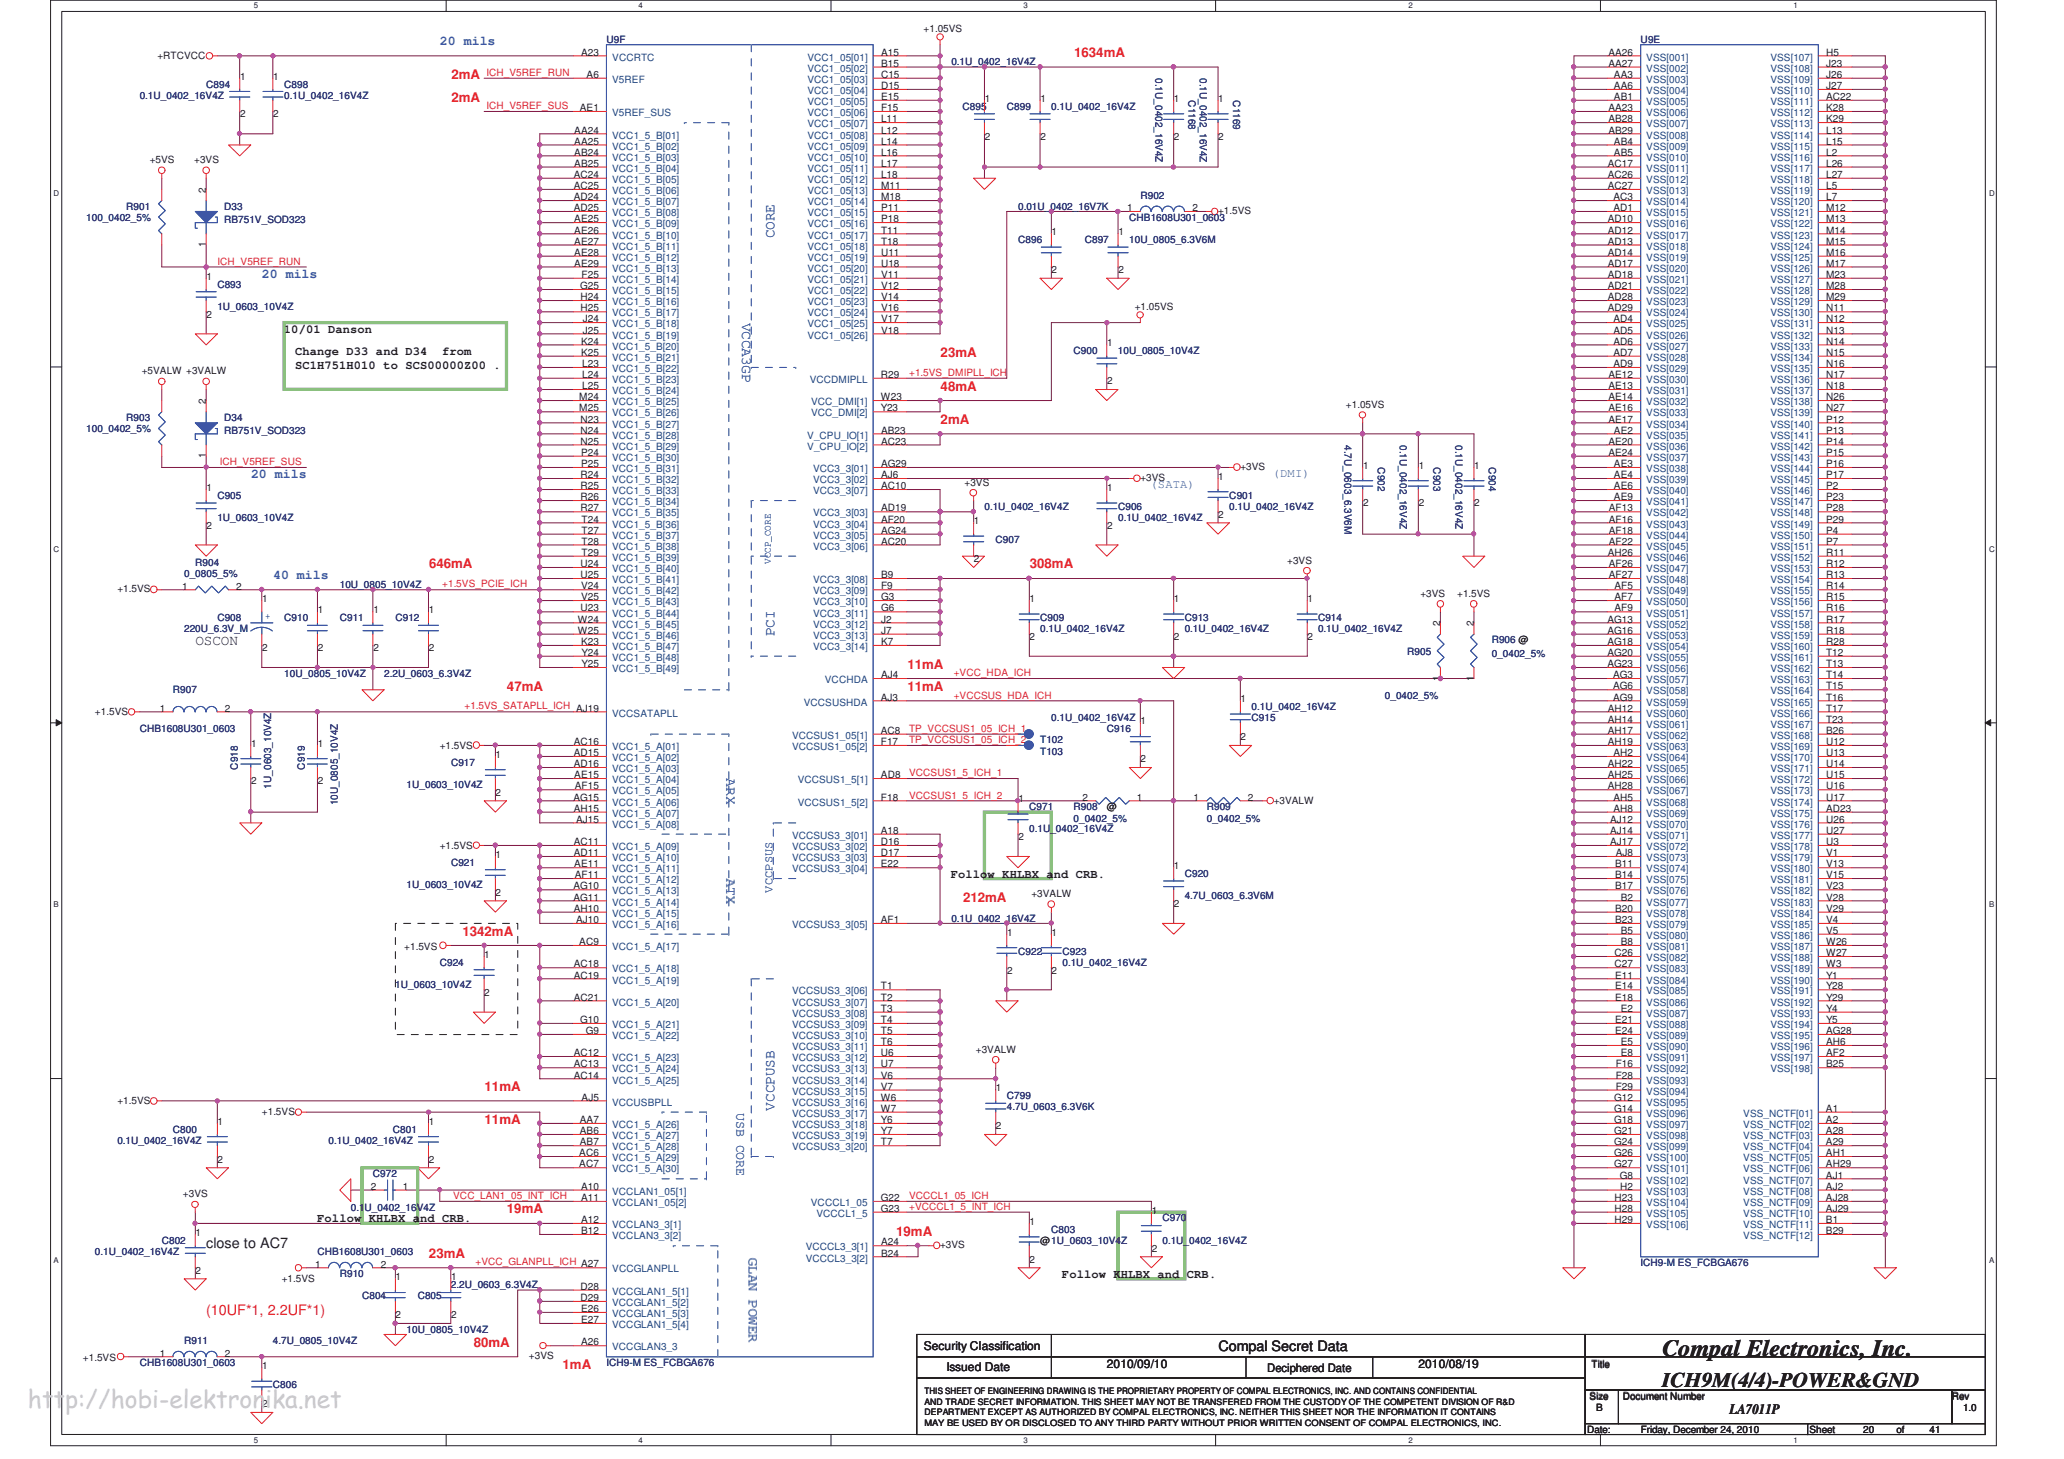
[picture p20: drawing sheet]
<svg xmlns="http://www.w3.org/2000/svg" width="297mm" height="210mm" viewBox="0 0 297 210" stroke-linecap="round" stroke-linejoin="round" font-family="sans-serif">
<defs><g id="words">
<text font-size="3.5" fill="#c7c9cb" x="4" y="202.6">http://hobi-elektronika.net</text>
<text font-size="3.3" fill="#221e1f" x="239.2" y="195.1">Compal Electronics, Inc.</text>
<text font-size="3" fill="#221e1f" x="239.2" y="199.6">ICH9M(4/4)-POWER&amp;GND</text>
<g font-size="2.1" fill="#3a53a4">
<text x="111.5" y="34.3" transform="rotate(-90 111.5 34.3)">CORE</text>
<text x="106.8" y="46.4" transform="rotate(90 106.8 46.4)">VCCA3GP</text>
<text x="111.5" y="91.6" transform="rotate(-90 111.5 91.6)">PCI</text>
<text x="104.6" y="112" transform="rotate(90 104.6 112)">ARX</text>
<text x="104.6" y="126.4" transform="rotate(90 104.6 126.4)">ATX</text>
<text x="111.5" y="159.8" transform="rotate(-90 111.5 159.8)">VCCPUSB</text>
<text x="107.8" y="180.9" transform="rotate(90 107.8 180.9)">GLAN POWER</text>
</g>
<g font-size="2.1" fill="#221e1f">
<text x="28.1" y="92.9">OSCON</text>
<text x="29.7" y="179.6">close to AC7</text>
<text x="175.4" y="194.5">Compal Secret Data</text>
<text x="248.9" y="203.5">LA7011P</text>
</g>
<text font-size="2.1" fill="#ec2426" x="29.7" y="189.2">(10UF*1, 2.2UF*1)</text>
<g font-size="1.9" fill="#3a53a4">
<text x="63.3" y="6.5">20 mils</text>
<text x="37.7" y="40">20 mils</text>
<text x="36.1" y="68.9">20 mils</text>
<text x="39.3" y="83.3">40 mils</text>
<text x="106" y="160.1" transform="rotate(90 106 160.1)">USB CORE</text>
</g>
<g font-size="1.9" fill="#ec2426">
<text x="65" y="11.4">2mA</text>
<text x="154.6" y="8.2">1634mA</text>
<text x="65" y="14.6">2mA</text>
<text x="135.4" y="51.4">23mA</text>
<text x="135.4" y="56.2">48mA</text>
<text x="135.4" y="61">2mA</text>
<text x="61.7" y="81.8">646mA</text>
<text x="148.2" y="81.8">308mA</text>
<text x="73" y="99.4">47mA</text>
<text x="130.6" y="96.2">11mA</text>
<text x="130.6" y="99.4">11mA</text>
<text x="138.6" y="129.8">212mA</text>
<text x="66.6" y="134.6">1342mA</text>
<text x="69.7" y="157">11mA</text>
<text x="69.7" y="161.8">11mA</text>
<text x="73" y="174.6">19mA</text>
<text x="129" y="177.8">19mA</text>
<text x="61.7" y="181">23mA</text>
<text x="68.2" y="193.8">80mA</text>
<text x="81" y="197">1mA</text>
</g>
<g font-size="1.7" fill="#221e1f">
<text x="40.9" y="47.9">10/01 Danson</text>
<text x="42.5" y="51.1">Change D33 and D34</text>
<text x="42.5" y="53.1">SC1H751H010 to SCS00000Z00 .</text>
<text x="63.6" y="51.1">from</text>
<text x="136.8" y="126.4">Follow KHLBX and CRB.</text>
<text x="45.7" y="175.9">Follow KHLBX and CRB.</text>
<text x="152.8" y="183.9">Follow KHLBX and CRB.</text>
<text x="132.9" y="194.3">Security Classification</text>
<text x="136.2" y="197.3">Issued Date</text>
<text x="159.3" y="196.9">2010/09/10</text>
<text x="182.4" y="197.5">Deciphered Date</text>
<text x="204.1" y="196.9">2010/08/19</text>
</g>
<g font-size="1.7" fill="#3a53a4">
<text x="165.6" y="70.3">(SATA)</text>
<text x="183.2" y="68.7">(DMI)</text>
<text x="111.2" y="128.5" transform="rotate(-90 111.2 128.5)">VCCPSUS</text>
</g>
<g font-size="1.4" fill="#221e1f">
<text x="132.9" y="4.6">+1.05VS</text>
<text x="22.6" y="8.5">+RTCVCC</text>
<text x="34.5" y="11.5">1</text>
<text x="39.3" y="11.5">1</text>
<text x="83.6" y="8">A23</text>
<text x="84.4" y="11.2">A6</text>
<text x="126.8" y="8">A15</text>
<text x="126.8" y="9.6">B15</text>
<text x="126.8" y="11.2">C15</text>
<text x="231.5" y="8">AA26</text>
<text x="231.5" y="9.6">AA27</text>
<text x="232.3" y="11.2">AA3</text>
<text x="262.8" y="8">H5</text>
<text x="262.8" y="9.6">J23</text>
<text x="262.8" y="11.2">J26</text>
<text x="34.5" y="16.9">2</text>
<text x="39.3" y="16.9">2</text>
<text x="83.4" y="16">AE1</text>
<text x="126.8" y="12.8">D15</text>
<text x="126.8" y="14.4">E15</text>
<text x="126.8" y="16">F15</text>
<text x="126.8" y="17.6">L11</text>
<text x="141.7" y="14.6">1</text>
<text x="149.7" y="14.6">1</text>
<text x="168.9" y="14.6">1</text>
<text x="175.3" y="14.6">1</text>
<text x="231.5" y="16">AA23</text>
<text x="231.5" y="17.6">AB28</text>
<text x="232.3" y="12.8">AA6</text>
<text x="232.3" y="14.4">AB1</text>
<text x="262.8" y="12.8">J27</text>
<text x="262.8" y="14.4">AC22</text>
<text x="262.8" y="16">K28</text>
<text x="262.8" y="17.6">K29</text>
<text x="21.5" y="23.5">+5VS</text>
<text x="27.9" y="23.5">+3VS</text>
<text x="82.6" y="19.2">AA24</text>
<text x="82.6" y="20.8">AA25</text>
<text x="82.6" y="22.4">AB24</text>
<text x="82.6" y="24">AB25</text>
<text x="126.8" y="19.2">L12</text>
<text x="126.8" y="20.8">L14</text>
<text x="126.8" y="22.4">L16</text>
<text x="126.8" y="24">L17</text>
<text x="141.7" y="20.1">2</text>
<text x="149.7" y="20.1">2</text>
<text x="168.9" y="20.1">2</text>
<text x="175.3" y="20.1">2</text>
<text x="231.4" y="24">AC17</text>
<text x="231.5" y="19.2">AB29</text>
<text x="232.3" y="20.8">AB4</text>
<text x="232.3" y="22.4">AB5</text>
<text x="262.8" y="19.2">L13</text>
<text x="262.8" y="20.8">L15</text>
<text x="262.8" y="22.4">L2</text>
<text x="262.8" y="24">L26</text>
<text x="29.6" y="27.8" transform="rotate(-90 29.6 27.8)">2</text>
<text x="82.6" y="25.6">AC24</text>
<text x="82.6" y="27.2">AC25</text>
<text x="82.6" y="28.8">AD24</text>
<text x="126.8" y="25.6">L18</text>
<text x="126.8" y="27.2">M11</text>
<text x="126.8" y="28.8">M18</text>
<text x="231.4" y="25.6">AC26</text>
<text x="231.4" y="27.2">AC27</text>
<text x="232.2" y="28.8">AC3</text>
<text x="262.8" y="25.6">L27</text>
<text x="262.8" y="27.2">L5</text>
<text x="262.8" y="28.8">L7</text>
<text x="29.6" y="35.5" transform="rotate(-90 29.6 35.5)">1</text>
<text x="82.6" y="30.4">AD25</text>
<text x="82.6" y="32">AE25</text>
<text x="82.6" y="33.6">AE26</text>
<text x="82.6" y="35.2">AE27</text>
<text x="126.8" y="30.4">P11</text>
<text x="126.8" y="32">P18</text>
<text x="126.8" y="33.6">T11</text>
<text x="126.8" y="35.2">T18</text>
<text x="151.3" y="33.9">1</text>
<text x="160.9" y="33.9">1</text>
<text x="162.2" y="30.4">1</text>
<text x="171.6" y="30.4">2</text>
<text x="175.3" y="30.9">+1.5VS</text>
<text x="231.4" y="32">AD10</text>
<text x="231.4" y="33.6">AD12</text>
<text x="231.4" y="35.2">AD13</text>
<text x="232.2" y="30.4">AD1</text>
<text x="262.8" y="30.4">M12</text>
<text x="262.8" y="32">M13</text>
<text x="262.8" y="33.6">M14</text>
<text x="262.8" y="35.2">M15</text>
<text x="29.7" y="40.3">1</text>
<text x="82.6" y="36.8">AE28</text>
<text x="82.6" y="38.4">AE29</text>
<text x="83.5" y="41.6">G25</text>
<text x="83.7" y="40">F25</text>
<text x="126.8" y="36.8">U11</text>
<text x="126.8" y="38.4">U18</text>
<text x="126.8" y="40">V11</text>
<text x="126.8" y="41.6">V12</text>
<text x="151.3" y="39.3">2</text>
<text x="160.9" y="39.3">2</text>
<text x="231.4" y="36.8">AD14</text>
<text x="231.4" y="38.4">AD17</text>
<text x="231.4" y="40">AD18</text>
<text x="231.4" y="41.6">AD21</text>
<text x="262.8" y="36.8">M16</text>
<text x="262.8" y="38.4">M17</text>
<text x="262.8" y="40">M23</text>
<text x="262.8" y="41.6">M28</text>
<text x="29.7" y="45.7">2</text>
<text x="83.5" y="43.2">H24</text>
<text x="83.5" y="44.8">H25</text>
<text x="83.9" y="46.4">J24</text>
<text x="126.8" y="43.2">V14</text>
<text x="126.8" y="44.8">V16</text>
<text x="126.8" y="46.4">V17</text>
<text x="163.3" y="44.6">+1.05VS</text>
<text x="231.4" y="43.2">AD28</text>
<text x="231.4" y="44.8">AD29</text>
<text x="232.2" y="46.4">AD4</text>
<text x="262.8" y="43.2">M29</text>
<text x="262.8" y="44.8">N11</text>
<text x="262.8" y="46.4">N12</text>
<text x="20.4" y="53.9">+5VALW +3VALW</text>
<text x="83.6" y="49.6">K24</text>
<text x="83.6" y="51.2">K25</text>
<text x="83.8" y="52.8">L23</text>
<text x="83.9" y="48">J25</text>
<text x="126.8" y="48">V18</text>
<text x="159.3" y="49.9">1</text>
<text x="232.2" y="48">AD5</text>
<text x="232.2" y="49.6">AD6</text>
<text x="232.2" y="51.2">AD7</text>
<text x="232.2" y="52.8">AD9</text>
<text x="262.8" y="48">N13</text>
<text x="262.8" y="49.6">N14</text>
<text x="262.8" y="51.2">N15</text>
<text x="262.8" y="52.8">N16</text>
<text x="29.6" y="58.2" transform="rotate(-90 29.6 58.2)">2</text>
<text x="83.4" y="57.6">M24</text>
<text x="83.4" y="59.2">M25</text>
<text x="83.8" y="54.4">L24</text>
<text x="83.8" y="56">L25</text>
<text x="126.8" y="54.4">R29</text>
<text x="126.8" y="57.6">W23</text>
<text x="126.8" y="59.2">Y23</text>
<text x="159.3" y="55.3">2</text>
<text x="193.7" y="58.7">+1.05VS</text>
<text x="231.5" y="54.4">AE12</text>
<text x="231.5" y="56">AE13</text>
<text x="231.5" y="57.6">AE14</text>
<text x="231.5" y="59.2">AE16</text>
<text x="262.8" y="54.4">N17</text>
<text x="262.8" y="56">N18</text>
<text x="262.8" y="57.6">N26</text>
<text x="262.8" y="59.2">N27</text>
<text x="29.6" y="65.9" transform="rotate(-90 29.6 65.9)">1</text>
<text x="83.5" y="60.8">N23</text>
<text x="83.5" y="62.4">N24</text>
<text x="83.5" y="64">N25</text>
<text x="83.6" y="65.6">P24</text>
<text x="126.8" y="62.4">AB23</text>
<text x="126.8" y="64">AC23</text>
<text x="231.5" y="60.8">AE17</text>
<text x="231.5" y="64">AE20</text>
<text x="231.5" y="65.6">AE24</text>
<text x="232.3" y="62.4">AE2</text>
<text x="262.8" y="60.8">P12</text>
<text x="262.8" y="62.4">P13</text>
<text x="262.8" y="64">P14</text>
<text x="262.8" y="65.6">P15</text>
<text x="29.7" y="70.7">1</text>
<text x="83.5" y="68.8">R24</text>
<text x="83.5" y="70.4">R25</text>
<text x="83.5" y="72">R26</text>
<text x="83.6" y="67.2">P25</text>
<text x="126.8" y="67.2">AG29</text>
<text x="126.8" y="68.8">AJ6</text>
<text x="126.8" y="70.4">AC10</text>
<text x="138.8" y="69.9">+3VS</text>
<text x="159.3" y="70.7">1</text>
<text x="164.1" y="69.3">+3VS</text>
<text x="175.3" y="69">1</text>
<text x="178.5" y="67.6">+3VS</text>
<text x="196.2" y="67.5">1</text>
<text x="204.2" y="67.5">1</text>
<text x="212.2" y="67.5">1</text>
<text x="232.3" y="67.2">AE3</text>
<text x="232.3" y="68.8">AE4</text>
<text x="232.3" y="70.4">AE6</text>
<text x="232.3" y="72">AE9</text>
<text x="262.8" y="67.2">P16</text>
<text x="262.8" y="68.8">P17</text>
<text x="262.8" y="70.4">P2</text>
<text x="262.8" y="72">P23</text>
<text x="29.7" y="76.1">2</text>
<text x="83.5" y="73.6">R27</text>
<text x="83.7" y="75.2">T24</text>
<text x="83.7" y="76.8">T27</text>
<text x="126.8" y="73.6">AD19</text>
<text x="126.8" y="75.2">AF20</text>
<text x="126.8" y="76.8">AG24</text>
<text x="140.1" y="75.5">1</text>
<text x="159.3" y="76.1">2</text>
<text x="175.3" y="74.5">2</text>
<text x="196.2" y="72.9">2</text>
<text x="204.2" y="72.9">2</text>
<text x="212.2" y="72.9">2</text>
<text x="231.5" y="73.6">AF13</text>
<text x="231.5" y="75.2">AF16</text>
<text x="231.5" y="76.8">AF18</text>
<text x="262.8" y="73.6">P28</text>
<text x="262.8" y="75.2">P29</text>
<text x="262.8" y="76.8">P4</text>
<text x="83.5" y="81.6">U24</text>
<text x="83.5" y="83.2">U25</text>
<text x="83.7" y="78.4">T28</text>
<text x="83.7" y="80">T29</text>
<text x="126.8" y="78.4">AC20</text>
<text x="126.8" y="83.2">B9</text>
<text x="140.1" y="80.9">2</text>
<text x="185.2" y="81.1">+3VS</text>
<text x="231.4" y="80">AH26</text>
<text x="231.5" y="78.4">AF22</text>
<text x="231.5" y="81.6">AF26</text>
<text x="231.5" y="83.2">AF27</text>
<text x="262.8" y="78.4">P7</text>
<text x="262.8" y="80">R11</text>
<text x="262.8" y="81.6">R12</text>
<text x="262.8" y="83.2">R13</text>
<text x="16.9" y="85.3">+1.5VS</text>
<text x="26.2" y="84.8">1</text>
<text x="34" y="84.8">2</text>
<text x="37.7" y="86.6">1</text>
<text x="45.7" y="88.3">1</text>
<text x="53.7" y="88.3">1</text>
<text x="61.7" y="88.3">1</text>
<text x="83.2" y="89.6">W24</text>
<text x="83.5" y="88">U23</text>
<text x="83.6" y="84.8">V24</text>
<text x="83.6" y="86.4">V25</text>
<text x="126.8" y="84.8">F9</text>
<text x="126.8" y="86.4">G3</text>
<text x="126.8" y="88">G6</text>
<text x="126.8" y="89.6">J2</text>
<text x="148.1" y="86.6">1</text>
<text x="168.9" y="86.6">1</text>
<text x="188.2" y="86.6">1</text>
<text x="204.4" y="85.9">+3VS</text>
<text x="209.7" y="85.9">+1.5VS</text>
<text x="231.3" y="89.6">AG13</text>
<text x="232.4" y="84.8">AF5</text>
<text x="232.4" y="86.4">AF7</text>
<text x="232.4" y="88">AF9</text>
<text x="262.8" y="84.8">R14</text>
<text x="262.8" y="86.4">R15</text>
<text x="262.8" y="88">R16</text>
<text x="262.8" y="89.6">R17</text>
<text x="37.7" y="93.7">2</text>
<text x="45.7" y="93.7">2</text>
<text x="53.7" y="93.7">2</text>
<text x="61.7" y="93.7">2</text>
<text x="83.2" y="91.2">W25</text>
<text x="83.6" y="92.8">K23</text>
<text x="83.7" y="94.4">Y24</text>
<text x="126.8" y="91.2">J7</text>
<text x="126.8" y="92.8">K7</text>
<text x="148.1" y="92.1">2</text>
<text x="168.9" y="92.1">2</text>
<text x="188.2" y="92.1">2</text>
<text x="207.3" y="90.2" transform="rotate(-90 207.3 90.2)">2</text>
<text x="212.1" y="90.2" transform="rotate(-90 212.1 90.2)">2</text>
<text x="231.3" y="91.2">AG16</text>
<text x="231.3" y="92.8">AG18</text>
<text x="231.3" y="94.4">AG20</text>
<text x="262.8" y="91.2">R18</text>
<text x="262.8" y="92.8">R28</text>
<text x="262.8" y="94.4">T12</text>
<text x="83.7" y="96">Y25</text>
<text x="126.8" y="100.8">AJ3</text>
<text x="126.8" y="97.6">AJ4</text>
<text x="178.5" y="101">1</text>
<text x="207.3" y="97.9" transform="rotate(-90 207.3 97.9)">1</text>
<text x="212.1" y="97.9" transform="rotate(-90 212.1 97.9)">1</text>
<text x="231.3" y="96">AG23</text>
<text x="232.1" y="97.6">AG3</text>
<text x="232.1" y="99.2">AG6</text>
<text x="232.1" y="100.8">AG9</text>
<text x="262.8" y="96">T13</text>
<text x="262.8" y="97.6">T14</text>
<text x="262.8" y="99.2">T15</text>
<text x="262.8" y="100.8">T16</text>
<text x="13.7" y="102.9">+1.5VS</text>
<text x="23" y="102.4">1</text>
<text x="32.4" y="102.4">2</text>
<text x="36.1" y="107.5">1</text>
<text x="45.7" y="107.5">1</text>
<text x="63.3" y="107.8">+1.5VS</text>
<text x="82.6" y="107.2">AC16</text>
<text x="126.8" y="105.6">AC8</text>
<text x="126.8" y="107.2">F17</text>
<text x="164.2" y="104.2">1</text>
<text x="178.5" y="106.5">2</text>
<text x="231.4" y="102.4">AH12</text>
<text x="231.4" y="104">AH14</text>
<text x="231.4" y="105.6">AH17</text>
<text x="231.4" y="107.2">AH19</text>
<text x="262.8" y="102.4">T17</text>
<text x="262.8" y="104">T23</text>
<text x="262.8" y="105.6">B26</text>
<text x="262.8" y="107.2">U12</text>
<text x="36.1" y="112.9">2</text>
<text x="45.7" y="112.9">2</text>
<text x="71.3" y="109">1</text>
<text x="82.6" y="108.8">AD15</text>
<text x="82.6" y="110.4">AD16</text>
<text x="82.6" y="112">AE15</text>
<text x="82.7" y="113.6">AF15</text>
<text x="126.8" y="112">AD8</text>
<text x="164.2" y="109.7">2</text>
<text x="231.4" y="110.4">AH22</text>
<text x="231.4" y="112">AH25</text>
<text x="231.4" y="113.6">AH28</text>
<text x="232.2" y="108.8">AH2</text>
<text x="262.8" y="108.8">U13</text>
<text x="262.8" y="110.4">U14</text>
<text x="262.8" y="112">U15</text>
<text x="262.8" y="113.6">U16</text>
<text x="71.3" y="114.5">2</text>
<text x="82.5" y="115.2">AG15</text>
<text x="82.6" y="116.8">AH15</text>
<text x="82.9" y="118.4">AJ15</text>
<text x="126.8" y="115.2">F18</text>
<text x="146.6" y="115.5">1</text>
<text x="155.8" y="115.2">2</text>
<text x="159.3" y="116.6">@</text>
<text x="163.6" y="115.2">1</text>
<text x="171.8" y="115.2">1</text>
<text x="179.6" y="115.2">2</text>
<text x="183.3" y="115.6">+3VALW</text>
<text x="231.7" y="118.4">AJ12</text>
<text x="232.2" y="115.2">AH5</text>
<text x="232.2" y="116.8">AH8</text>
<text x="262.8" y="115.2">U17</text>
<text x="262.8" y="116.8">AD23</text>
<text x="262.8" y="118.4">U26</text>
<text x="63.3" y="122.2">+1.5VS</text>
<text x="71.3" y="123.5">1</text>
<text x="82.6" y="121.6">AC11</text>
<text x="82.6" y="123.2">AD11</text>
<text x="82.6" y="124.8">AE11</text>
<text x="126.8" y="120">A18</text>
<text x="126.8" y="121.6">D16</text>
<text x="126.8" y="123.2">D17</text>
<text x="126.8" y="124.8">E22</text>
<text x="146.6" y="120.9">2</text>
<text x="168.9" y="125.1">1</text>
<text x="231.7" y="120">AJ14</text>
<text x="231.7" y="121.6">AJ17</text>
<text x="232.4" y="124.8">B11</text>
<text x="232.5" y="123.2">AJ8</text>
<text x="262.8" y="120">U27</text>
<text x="262.8" y="121.6">U3</text>
<text x="262.8" y="123.2">V1</text>
<text x="262.8" y="124.8">V13</text>
<text x="71.3" y="128.9">2</text>
<text x="82.5" y="128">AG10</text>
<text x="82.5" y="129.6">AG11</text>
<text x="82.6" y="131.2">AH10</text>
<text x="82.7" y="126.4">AF11</text>
<text x="148.4" y="129.1">+3VALW</text>
<text x="168.9" y="130.5">2</text>
<text x="232.4" y="126.4">B14</text>
<text x="232.4" y="128">B17</text>
<text x="232.4" y="131.2">B20</text>
<text x="233.2" y="129.6">B2</text>
<text x="262.8" y="126.4">V15</text>
<text x="262.8" y="128">V23</text>
<text x="262.8" y="129.6">V28</text>
<text x="262.8" y="131.2">V29</text>
<text x="58.2" y="136.8">+1.5VS</text>
<text x="69.7" y="137.9">1</text>
<text x="82.9" y="132.8">AJ10</text>
<text x="83.4" y="136">AC9</text>
<text x="126.8" y="132.8">AF1</text>
<text x="144.9" y="134.7">1</text>
<text x="151.3" y="134.7">1</text>
<text x="232.4" y="137.6">C26</text>
<text x="232.4" y="132.8">B23</text>
<text x="233.2" y="134.4">B5</text>
<text x="233.2" y="136">B8</text>
<text x="262.8" y="132.8">V4</text>
<text x="262.8" y="134.4">V5</text>
<text x="262.8" y="136">W26</text>
<text x="262.8" y="137.6">W27</text>
<text x="69.7" y="143.3">2</text>
<text x="82.6" y="139.2">AC18</text>
<text x="82.6" y="140.9">AC19</text>
<text x="126.8" y="142.4">T1</text>
<text x="144.9" y="140.1">2</text>
<text x="151.3" y="140.1">2</text>
<text x="232.4" y="139.2">C27</text>
<text x="232.4" y="140.9">E11</text>
<text x="232.4" y="142.4">E14</text>
<text x="262.8" y="139.2">W3</text>
<text x="262.8" y="140.9">Y1</text>
<text x="262.8" y="142.4">Y28</text>
<text x="82.6" y="144">AC21</text>
<text x="83.5" y="147.2">G10</text>
<text x="84.3" y="148.8">G9</text>
<text x="126.8" y="144">T2</text>
<text x="126.8" y="145.6">T3</text>
<text x="126.8" y="147.2">T4</text>
<text x="126.8" y="148.8">T5</text>
<text x="232.4" y="144">E18</text>
<text x="232.4" y="147.2">E21</text>
<text x="232.4" y="148.8">E24</text>
<text x="233.2" y="145.6">E2</text>
<text x="262.8" y="144">Y29</text>
<text x="262.8" y="145.6">Y4</text>
<text x="262.8" y="147.2">Y5</text>
<text x="262.8" y="148.8">AG28</text>
<text x="82.6" y="152">AC12</text>
<text x="82.6" y="153.6">AC13</text>
<text x="82.6" y="155.2">AC14</text>
<text x="126.8" y="150.4">T6</text>
<text x="126.8" y="152">U6</text>
<text x="126.8" y="153.6">U7</text>
<text x="126.8" y="155.2">V6</text>
<text x="140.4" y="151.5">+3VALW</text>
<text x="232.5" y="153.6">F16</text>
<text x="232.5" y="155.2">F28</text>
<text x="233.2" y="150.4">E5</text>
<text x="233.2" y="152">E8</text>
<text x="262.8" y="150.4">AH6</text>
<text x="262.8" y="152">AF2</text>
<text x="262.8" y="153.6">B25</text>
<text x="16.9" y="158.9">+1.5VS</text>
<text x="31.3" y="161.9">1</text>
<text x="37.7" y="160.5">+1.5VS</text>
<text x="61.7" y="161.9">1</text>
<text x="83.4" y="161.6">AA7</text>
<text x="83.7" y="158.4">AJ5</text>
<text x="126.8" y="156.8">V7</text>
<text x="126.8" y="158.4">W6</text>
<text x="126.8" y="160">W7</text>
<text x="126.8" y="161.6">Y6</text>
<text x="143.3" y="157.1">1</text>
<text x="232.3" y="158.4">G12</text>
<text x="232.3" y="160">G14</text>
<text x="232.3" y="161.6">G18</text>
<text x="232.5" y="156.8">F29</text>
<text x="262.8" y="160">A1</text>
<text x="262.8" y="161.6">A2</text>
<text x="31.3" y="167.3">2</text>
<text x="61.7" y="167.3">2</text>
<text x="83.4" y="166.4">AC6</text>
<text x="83.4" y="163.2">AB6</text>
<text x="83.4" y="164.8">AB7</text>
<text x="126.8" y="163.2">Y7</text>
<text x="126.8" y="164.8">T7</text>
<text x="143.3" y="162.5">2</text>
<text x="232.3" y="163.2">G21</text>
<text x="232.3" y="164.8">G24</text>
<text x="232.3" y="166.4">G26</text>
<text x="262.8" y="163.2">A28</text>
<text x="262.8" y="164.8">A29</text>
<text x="262.8" y="166.4">AH1</text>
<text x="26.3" y="172.3">+3VS</text>
<text x="53.4" y="171.2">2</text>
<text x="58" y="171.2">1</text>
<text x="83.4" y="168">AC7</text>
<text x="83.6" y="171.2">A10</text>
<text x="83.6" y="172.9">A11</text>
<text x="126.8" y="172.9">G22</text>
<text x="232.3" y="168">G27</text>
<text x="232.4" y="172.9">H23</text>
<text x="233.1" y="169.6">G8</text>
<text x="233.2" y="171.2">H2</text>
<text x="262.8" y="168">AH29</text>
<text x="262.8" y="169.6">AJ1</text>
<text x="262.8" y="171.2">AJ2</text>
<text x="262.8" y="172.9">AJ28</text>
<text x="28.1" y="177.9">1</text>
<text x="83.6" y="176">A12</text>
<text x="83.6" y="177.6">B12</text>
<text x="126.8" y="174.4">G23</text>
<text x="126.8" y="179.2">A24</text>
<text x="135.3" y="179.7">+3VS</text>
<text x="148.1" y="176.3">1</text>
<text x="149.7" y="179">@1U_0603_10V4Z</text>
<text x="165.7" y="174.7">1</text>
<text x="232.4" y="174.4">H28</text>
<text x="232.4" y="176">H29</text>
<text x="262.8" y="174.4">AJ29</text>
<text x="262.8" y="176">B1</text>
<text x="262.8" y="177.6">B29</text>
<text x="28.1" y="183.3">2</text>
<text x="40.5" y="184.5">+1.5VS</text>
<text x="45.4" y="182.4">1</text>
<text x="54.8" y="182.4">2</text>
<text x="56.9" y="184.3">1</text>
<text x="64.9" y="184.3">1</text>
<text x="83.5" y="185.6">D28</text>
<text x="126.8" y="180.9">B24</text>
<text x="148.1" y="181.7">2</text>
<text x="165.7" y="180.1">2</text>
<text x="56.9" y="189.7">2</text>
<text x="64.9" y="189.7">2</text>
<text x="83.5" y="187.2">D29</text>
<text x="83.6" y="188.8">E26</text>
<text x="83.6" y="190.4">E27</text>
<text x="11.9" y="195.8">+1.5VS</text>
<text x="23" y="195.2">1</text>
<text x="32.4" y="195.2">2</text>
<text x="37.7" y="197.1">1</text>
<text x="76.1" y="195.7">+3VS</text>
<text x="83.6" y="193.6">A26</text>
<text x="229" y="196.8">Title</text>
<text x="37.7" y="202.5">2</text>
<text x="228.7" y="201.4">Size</text>
<text x="229.7" y="203">B</text>
<text x="233.5" y="201.4">Document Number</text>
<text x="280.9" y="201.4">Rev</text>
<text x="282.5" y="203">1.0</text>
<text x="228.4" y="206.2">Date:</text>
<text x="236.1" y="206.2">Friday, December 24, 2010</text>
<text x="260.4" y="206.2">Sheet</text>
<text x="268.1" y="206.2">20</text>
<text x="272.9" y="206.2">of</text>
<text x="277.7" y="206.2">41</text>
</g>
<g font-size="1.4" fill="#ec2426">
<text x="70" y="10.9">ICH_V5REF_RUN</text>
<text x="70" y="15.7">ICH_V5REF_SUS</text>
<text x="31.3" y="38.1">ICH_V5REF_RUN</text>
<text x="130.8" y="54.1">+1.5VS_DMIPLL_ICH</text>
<text x="31.6" y="66.9">ICH_V5REF_SUS</text>
<text x="63.6" y="84.5">+1.5VS_PCIE_ICH</text>
<text x="137.3" y="97.3">+VCC_HDA_ICH</text>
<text x="137.3" y="100.5">+VCCSUS_HDA_ICH</text>
<text x="66.8" y="102.1">+1.5VS_SATAPLL_ICH AJ19</text>
<text x="130.8" y="106.9">TP_VCCSUS1_05_ICH_2</text>
<text x="130.8" y="105.3">TP_VCCSUS1_05_ICH_1</text>
<text x="130.8" y="111.7">VCCSUS1_5_ICH_1</text>
<text x="130.8" y="114.9">VCCSUS1_5_ICH_2</text>
<text x="65.2" y="172.5">VCC_LAN1_05_INT_ICH</text>
<text x="130.8" y="172.5">VCCCL1_05_ICH</text>
<text x="130.8" y="174.1">+VCCCL1_5_INT_ICH</text>
<text x="68.4" y="182.1">+VCC_GLANPLL_ICH A27</text>
</g>
<g font-size="1.4" fill="#2d2d72">
<text x="87.3" y="6.2">U9F</text>
<text x="136.9" y="9.4">0.1U_0402_16V4Z</text>
<text x="166.3" y="11.3" transform="rotate(90 166.3 11.3)">0.1U_0402_16V4Z</text>
<text x="172.7" y="11.3" transform="rotate(90 172.7 11.3)">0.1U_0402_16V4Z</text>
<text x="236.1" y="6.2">U9E</text>
<text x="20.1" y="14.2">0.1U_0402_16V4Z</text>
<text x="29.7" y="12.6">C894</text>
<text x="40.9" y="12.6">C898</text>
<text x="40.9" y="14.2">0.1U_0402_16V4Z</text>
<text x="138.5" y="15.8">C895</text>
<text x="144.9" y="15.8">C899</text>
<text x="151.3" y="15.8">0.1U_0402_16V4Z</text>
<text x="171.1" y="14.4" transform="rotate(90 171.1 14.4)">C1168</text>
<text x="177.4" y="14.4" transform="rotate(90 177.4 14.4)">C1169</text>
<text x="164.1" y="28.6">R902</text>
<text x="12.4" y="31.8">100_0402_5%</text>
<text x="18.2" y="30.2">R901</text>
<text x="32.3" y="30.2">D33</text>
<text x="32.3" y="32.1">RB751V_SOD323</text>
<text x="146.5" y="35">C896</text>
<text x="146.5" y="30.2">0.01U_0402_16V7K</text>
<text x="156.1" y="35">C897</text>
<text x="162.5" y="35">10U_0805_6.3V6M</text>
<text x="162.5" y="31.8">CHB1608U301_0603</text>
<text x="31.3" y="41.4">C893</text>
<text x="31.3" y="44.6">1U_0603_10V4Z</text>
<text x="154.5" y="51">C900</text>
<text x="160.9" y="51">10U_0805_10V4Z</text>
<text x="12.4" y="62.2">100_0402_5%</text>
<text x="18.2" y="60.6">R903</text>
<text x="32.3" y="60.6">D34</text>
<text x="32.3" y="62.5">RB751V_SOD323</text>
<text x="193.5" y="64.1" transform="rotate(90 193.5 64.1)">4.7U_0603_6.3V6M</text>
<text x="201.5" y="64.1" transform="rotate(90 201.5 64.1)">0.1U_0402_16V4Z</text>
<text x="209.5" y="64.1" transform="rotate(90 209.5 64.1)">0.1U_0402_16V4Z</text>
<text x="31.3" y="71.8">C905</text>
<text x="176.9" y="71.8">C901</text>
<text x="198.3" y="67.3" transform="rotate(90 198.3 67.3)">C902</text>
<text x="206.3" y="67.3" transform="rotate(90 206.3 67.3)">C903</text>
<text x="214.3" y="67.3" transform="rotate(90 214.3 67.3)">C904</text>
<text x="31.3" y="75">1U_0603_10V4Z</text>
<text x="141.7" y="73.4">0.1U_0402_16V4Z</text>
<text x="160.9" y="73.4">C906</text>
<text x="160.9" y="75">0.1U_0402_16V4Z</text>
<text x="176.9" y="73.4">0.1U_0402_16V4Z</text>
<text x="26.5" y="83">0_0805_5%</text>
<text x="28.1" y="81.4">R904</text>
<text x="143.3" y="78.2">C907</text>
<text x="31.3" y="89.4">C908</text>
<text x="40.9" y="89.4">C910</text>
<text x="48.9" y="89.4">C911</text>
<text x="48.9" y="84.6">10U_0805_10V4Z</text>
<text x="56.9" y="89.4">C912</text>
<text x="149.7" y="89.4">C909</text>
<text x="170.5" y="89.4">C913</text>
<text x="189.7" y="89.4">C914</text>
<text x="26.5" y="91">220U_6.3V_M</text>
<text x="149.7" y="91">0.1U_0402_16V4Z</text>
<text x="170.5" y="91">0.1U_0402_16V4Z</text>
<text x="189.7" y="91">0.1U_0402_16V4Z</text>
<text x="202.5" y="94.2">R905</text>
<text x="214.7" y="92.6">R906 @</text>
<text x="214.7" y="94.5">0_0402_5%</text>
<text x="24.9" y="99.8">R907</text>
<text x="40.9" y="97.4">10U_0805_10V4Z</text>
<text x="55.3" y="97.4">2.2U_0603_6.3V4Z</text>
<text x="199.3" y="100.6">0_0402_5%</text>
<text x="20.1" y="105.4">CHB1608U301_0603</text>
<text x="149.7" y="107">T102</text>
<text x="151.3" y="103.8">0.1U_0402_16V4Z</text>
<text x="159.3" y="105.4">C916</text>
<text x="180.1" y="103.8">C915</text>
<text x="180.1" y="102.2">0.1U_0402_16V4Z</text>
<text x="34.2" y="110.8" transform="rotate(-90 34.2 110.8)">C918</text>
<text x="39" y="113.5" transform="rotate(-90 39 113.5)">1U_0603_10V4Z</text>
<text x="43.9" y="110.8" transform="rotate(-90 43.9 110.8)">C919</text>
<text x="58.5" y="113.4">1U_0603_10V4Z</text>
<text x="64.9" y="110.2">C917</text>
<text x="149.7" y="108.6">T103</text>
<text x="48.6" y="115.9" transform="rotate(-90 48.6 115.9)">10U_0805_10V4Z</text>
<text x="148.1" y="116.6">C971</text>
<text x="148.1" y="119.8">0.1U_0402_16V4Z</text>
<text x="154.5" y="116.6">R908</text>
<text x="154.5" y="118.2">0_0402_5%</text>
<text x="173.7" y="116.6">R909</text>
<text x="173.7" y="118.2">0_0402_5%</text>
<text x="64.9" y="124.6">C921</text>
<text x="58.5" y="127.8">1U_0603_10V4Z</text>
<text x="170.5" y="126.2">C920</text>
<text x="170.5" y="129.4">4.7U_0603_6.3V6M</text>
<text x="136.9" y="132.6">0.1U_0402_16V4Z</text>
<text x="146.5" y="137.4">C922</text>
<text x="152.9" y="137.4">C923</text>
<text x="56.9" y="142.3">1U_0603_10V4Z</text>
<text x="63.3" y="139">C924</text>
<text x="152.9" y="139">0.1U_0402_16V4Z</text>
<text x="144.9" y="158.2">C799</text>
<text x="144.9" y="159.8">4.7U_0603_6.3V6K</text>
<text x="16.9" y="164.6">0.1U_0402_16V4Z</text>
<text x="24.9" y="163">C800</text>
<text x="47.3" y="164.6">0.1U_0402_16V4Z</text>
<text x="56.6" y="163">C801</text>
<text x="53.7" y="169.4">C972</text>
<text x="23.3" y="179">C802</text>
<text x="50.5" y="174.2">0.1U_0402_16V4Z</text>
<text x="151.3" y="177.4">C803</text>
<text x="167.3" y="175.8">C970</text>
<text x="167.3" y="179">0.1U_0402_16V4Z</text>
<text x="13.7" y="180.6">0.1U_0402_16V4Z</text>
<text x="45.7" y="180.6">CHB1608U301_0603</text>
<text x="48.9" y="183.8">R910</text>
<text x="64.9" y="185.4">2.2U_0603_6.3V4Z</text>
<text x="236.1" y="182.3">ICH9-M ES_FCBGA676</text>
<text x="52.1" y="187">C804</text>
<text x="58.5" y="191.8">10U_0805_10V4Z</text>
<text x="60.1" y="187">C805</text>
<text x="20.1" y="196.6">CHB1608U301_0603</text>
<text x="26.5" y="193.4">R911</text>
<text x="39.3" y="193.4">4.7U_0805_10V4Z</text>
<text x="87.3" y="196.6">ICH9-M ES_FCBGA676</text>
<text x="39.3" y="199.8">C806</text>
</g>
<g font-size="1.4" fill="#1d437e">
<text x="88.1" y="8.7">VCCRTC</text>
<text x="88.1" y="11.9">V5REF</text>
<text x="116.2" y="8.7">VCC1_05[01]</text>
<text x="116.2" y="10.3">VCC1_05[02]</text>
<text x="116.2" y="11.9">VCC1_05[03]</text>
<text x="236.9" y="8.7">VSS[001]</text>
<text x="236.9" y="10.3">VSS[002]</text>
<text x="236.9" y="11.9">VSS[003]</text>
<text x="254.8" y="8.7">VSS[107]</text>
<text x="254.8" y="10.3">VSS[108]</text>
<text x="254.8" y="11.9">VSS[109]</text>
<text x="88.1" y="16.7">V5REF_SUS</text>
<text x="116.2" y="13.5">VCC1_05[04]</text>
<text x="116.2" y="15.1">VCC1_05[05]</text>
<text x="116.2" y="16.7">VCC1_05[06]</text>
<text x="236.9" y="13.5">VSS[004]</text>
<text x="236.9" y="15.1">VSS[005]</text>
<text x="236.9" y="16.7">VSS[006]</text>
<text x="254.8" y="13.5">VSS[110]</text>
<text x="254.8" y="15.1">VSS[111]</text>
<text x="254.8" y="16.7">VSS[112]</text>
<text x="88.1" y="19.9">VCC1_5_B[01]</text>
<text x="88.1" y="21.5">VCC1_5_B[02]</text>
<text x="88.1" y="23.1">VCC1_5_B[03]</text>
<text x="116.2" y="18.3">VCC1_05[07]</text>
<text x="116.2" y="19.9">VCC1_05[08]</text>
<text x="116.2" y="21.5">VCC1_05[09]</text>
<text x="116.2" y="23.1">VCC1_05[10]</text>
<text x="236.9" y="18.3">VSS[007]</text>
<text x="236.9" y="19.9">VSS[008]</text>
<text x="236.9" y="21.5">VSS[009]</text>
<text x="236.9" y="23.1">VSS[010]</text>
<text x="254.8" y="18.3">VSS[113]</text>
<text x="254.8" y="19.9">VSS[114]</text>
<text x="254.8" y="21.5">VSS[115]</text>
<text x="254.8" y="23.1">VSS[116]</text>
<text x="88.1" y="24.7">VCC1_5_B[04]</text>
<text x="88.1" y="26.3">VCC1_5_B[05]</text>
<text x="88.1" y="27.9">VCC1_5_B[06]</text>
<text x="88.1" y="29.5">VCC1_5_B[07]</text>
<text x="116.2" y="24.7">VCC1_05[11]</text>
<text x="116.2" y="26.3">VCC1_05[12]</text>
<text x="116.2" y="27.9">VCC1_05[13]</text>
<text x="116.2" y="29.5">VCC1_05[14]</text>
<text x="236.9" y="24.7">VSS[011]</text>
<text x="236.9" y="26.3">VSS[012]</text>
<text x="236.9" y="27.9">VSS[013]</text>
<text x="236.9" y="29.5">VSS[014]</text>
<text x="254.8" y="24.7">VSS[117]</text>
<text x="254.8" y="26.3">VSS[118]</text>
<text x="254.8" y="27.9">VSS[119]</text>
<text x="254.8" y="29.5">VSS[120]</text>
<text x="88.1" y="31.1">VCC1_5_B[08]</text>
<text x="88.1" y="32.7">VCC1_5_B[09]</text>
<text x="88.1" y="34.3">VCC1_5_B[10]</text>
<text x="88.1" y="36">VCC1_5_B[11]</text>
<text x="116.2" y="31.1">VCC1_05[15]</text>
<text x="116.2" y="32.7">VCC1_05[16]</text>
<text x="116.2" y="34.3">VCC1_05[17]</text>
<text x="116.2" y="36">VCC1_05[18]</text>
<text x="236.9" y="31.1">VSS[015]</text>
<text x="236.9" y="32.7">VSS[016]</text>
<text x="236.9" y="34.3">VSS[017]</text>
<text x="236.9" y="36">VSS[018]</text>
<text x="254.8" y="31.1">VSS[121]</text>
<text x="254.8" y="32.7">VSS[122]</text>
<text x="254.8" y="34.3">VSS[123]</text>
<text x="254.8" y="36">VSS[124]</text>
<text x="88.1" y="37.5">VCC1_5_B[12]</text>
<text x="88.1" y="39.1">VCC1_5_B[13]</text>
<text x="88.1" y="40.7">VCC1_5_B[14]</text>
<text x="116.2" y="37.5">VCC1_05[19]</text>
<text x="116.2" y="39.1">VCC1_05[20]</text>
<text x="116.2" y="40.7">VCC1_05[21]</text>
<text x="236.9" y="37.5">VSS[019]</text>
<text x="236.9" y="39.1">VSS[020]</text>
<text x="236.9" y="40.7">VSS[021]</text>
<text x="254.8" y="37.5">VSS[125]</text>
<text x="254.8" y="39.1">VSS[126]</text>
<text x="254.8" y="40.7">VSS[127]</text>
<text x="88.1" y="42.3">VCC1_5_B[15]</text>
<text x="88.1" y="43.9">VCC1_5_B[16]</text>
<text x="88.1" y="45.5">VCC1_5_B[17]</text>
<text x="88.1" y="47.1">VCC1_5_B[18]</text>
<text x="116.2" y="42.3">VCC1_05[22]</text>
<text x="116.2" y="43.9">VCC1_05[23]</text>
<text x="116.2" y="45.5">VCC1_05[24]</text>
<text x="116.2" y="47.1">VCC1_05[25]</text>
<text x="236.9" y="42.3">VSS[022]</text>
<text x="236.9" y="43.9">VSS[023]</text>
<text x="236.9" y="45.5">VSS[024]</text>
<text x="236.9" y="47.1">VSS[025]</text>
<text x="254.8" y="42.3">VSS[128]</text>
<text x="254.8" y="43.9">VSS[129]</text>
<text x="254.8" y="45.5">VSS[130]</text>
<text x="254.8" y="47.1">VSS[131]</text>
<text x="88.1" y="48.7">VCC1_5_B[19]</text>
<text x="88.1" y="50.3">VCC1_5_B[20]</text>
<text x="88.1" y="51.9">VCC1_5_B[21]</text>
<text x="88.1" y="53.6">VCC1_5_B[22]</text>
<text x="116.2" y="48.7">VCC1_05[26]</text>
<text x="236.9" y="48.7">VSS[026]</text>
<text x="236.9" y="50.3">VSS[027]</text>
<text x="236.9" y="51.9">VSS[028]</text>
<text x="236.9" y="53.6">VSS[029]</text>
<text x="254.8" y="48.7">VSS[132]</text>
<text x="254.8" y="50.3">VSS[133]</text>
<text x="254.8" y="51.9">VSS[134]</text>
<text x="254.8" y="53.6">VSS[135]</text>
<text x="88.1" y="55.1">VCC1_5_B[23]</text>
<text x="88.1" y="56.7">VCC1_5_B[24]</text>
<text x="88.1" y="58.3">VCC1_5_B[25]</text>
<text x="88.1" y="59.9">VCC1_5_B[26]</text>
<text x="116.5" y="55.1">VCCDMIPLL</text>
<text x="116.7" y="58.3">VCC_DMI[1]</text>
<text x="116.7" y="59.9">VCC_DMI[2]</text>
<text x="236.9" y="55.1">VSS[030]</text>
<text x="236.9" y="56.7">VSS[031]</text>
<text x="236.9" y="58.3">VSS[032]</text>
<text x="236.9" y="59.9">VSS[033]</text>
<text x="254.8" y="55.1">VSS[136]</text>
<text x="254.8" y="56.7">VSS[137]</text>
<text x="254.8" y="58.3">VSS[138]</text>
<text x="254.8" y="59.9">VSS[139]</text>
<text x="88.1" y="61.6">VCC1_5_B[27]</text>
<text x="88.1" y="63.1">VCC1_5_B[28]</text>
<text x="88.1" y="64.7">VCC1_5_B[29]</text>
<text x="116.2" y="63.1">V_CPU_IO[1]</text>
<text x="116.2" y="64.7">V_CPU_IO[2]</text>
<text x="236.9" y="61.6">VSS[034]</text>
<text x="236.9" y="63.1">VSS[035]</text>
<text x="236.9" y="64.7">VSS[036]</text>
<text x="254.8" y="61.6">VSS[140]</text>
<text x="254.8" y="63.1">VSS[141]</text>
<text x="254.8" y="64.7">VSS[142]</text>
<text x="88.1" y="66.3">VCC1_5_B[30]</text>
<text x="88.1" y="67.9">VCC1_5_B[31]</text>
<text x="88.1" y="69.5">VCC1_5_B[32]</text>
<text x="88.1" y="71.1">VCC1_5_B[33]</text>
<text x="117" y="67.9">VCC3_3[01]</text>
<text x="117" y="69.5">VCC3_3[02]</text>
<text x="117" y="71.1">VCC3_3[07]</text>
<text x="236.9" y="66.3">VSS[037]</text>
<text x="236.9" y="67.9">VSS[038]</text>
<text x="236.9" y="69.5">VSS[039]</text>
<text x="236.9" y="71.1">VSS[040]</text>
<text x="254.8" y="66.3">VSS[143]</text>
<text x="254.8" y="67.9">VSS[144]</text>
<text x="254.8" y="69.5">VSS[145]</text>
<text x="254.8" y="71.1">VSS[146]</text>
<text x="88.1" y="72.7">VCC1_5_B[34]</text>
<text x="88.1" y="74.3">VCC1_5_B[35]</text>
<text x="88.1" y="76">VCC1_5_B[36]</text>
<text x="88.1" y="77.5">VCC1_5_B[37]</text>
<text x="117" y="74.3">VCC3_3[03]</text>
<text x="117" y="76">VCC3_3[04]</text>
<text x="117" y="77.5">VCC3_3[05]</text>
<text x="236.9" y="72.7">VSS[041]</text>
<text x="236.9" y="74.3">VSS[042]</text>
<text x="236.9" y="76">VSS[043]</text>
<text x="236.9" y="77.5">VSS[044]</text>
<text x="254.8" y="72.7">VSS[147]</text>
<text x="254.8" y="74.3">VSS[148]</text>
<text x="254.8" y="76">VSS[149]</text>
<text x="254.8" y="77.5">VSS[150]</text>
<text x="88.1" y="79.1">VCC1_5_B[38]</text>
<text x="88.1" y="80.7">VCC1_5_B[39]</text>
<text x="88.1" y="82.3">VCC1_5_B[40]</text>
<text x="88.1" y="83.9">VCC1_5_B[41]</text>
<text x="117" y="79.1">VCC3_3[06]</text>
<text x="117" y="83.9">VCC3_3[08]</text>
<text x="236.9" y="79.1">VSS[045]</text>
<text x="236.9" y="80.7">VSS[046]</text>
<text x="236.9" y="82.3">VSS[047]</text>
<text x="236.9" y="83.9">VSS[048]</text>
<text x="254.8" y="79.1">VSS[151]</text>
<text x="254.8" y="80.7">VSS[152]</text>
<text x="254.8" y="82.3">VSS[153]</text>
<text x="254.8" y="83.9">VSS[154]</text>
<text x="88.1" y="85.6">VCC1_5_B[42]</text>
<text x="88.1" y="87.1">VCC1_5_B[43]</text>
<text x="88.1" y="88.7">VCC1_5_B[44]</text>
<text x="117" y="85.6">VCC3_3[09]</text>
<text x="117" y="87.1">VCC3_3[10]</text>
<text x="117" y="88.7">VCC3_3[11]</text>
<text x="236.9" y="85.6">VSS[049]</text>
<text x="236.9" y="87.1">VSS[050]</text>
<text x="236.9" y="88.7">VSS[051]</text>
<text x="254.8" y="85.6">VSS[155]</text>
<text x="254.8" y="87.1">VSS[156]</text>
<text x="254.8" y="88.7">VSS[157]</text>
<text x="88.1" y="90.3">VCC1_5_B[45]</text>
<text x="88.1" y="91.9">VCC1_5_B[46]</text>
<text x="88.1" y="93.6">VCC1_5_B[47]</text>
<text x="88.1" y="95.1">VCC1_5_B[48]</text>
<text x="117" y="90.3">VCC3_3[12]</text>
<text x="117" y="91.9">VCC3_3[13]</text>
<text x="117" y="93.6">VCC3_3[14]</text>
<text x="236.9" y="90.3">VSS[052]</text>
<text x="236.9" y="91.9">VSS[053]</text>
<text x="236.9" y="93.6">VSS[054]</text>
<text x="236.9" y="95.1">VSS[055]</text>
<text x="254.8" y="90.3">VSS[158]</text>
<text x="254.8" y="91.9">VSS[159]</text>
<text x="254.8" y="93.6">VSS[160]</text>
<text x="254.8" y="95.1">VSS[161]</text>
<text x="88.1" y="96.7">VCC1_5_B[49]</text>
<text x="115.7" y="101.6">VCCSUSHDA</text>
<text x="118.7" y="98.3">VCCHDA</text>
<text x="236.9" y="96.7">VSS[056]</text>
<text x="236.9" y="98.3">VSS[057]</text>
<text x="236.9" y="99.9">VSS[058]</text>
<text x="236.9" y="101.6">VSS[059]</text>
<text x="254.8" y="96.7">VSS[162]</text>
<text x="254.8" y="98.3">VSS[163]</text>
<text x="254.8" y="99.9">VSS[164]</text>
<text x="254.8" y="101.6">VSS[165]</text>
<text x="88.1" y="103.1">VCCSATAPLL</text>
<text x="88.1" y="108">VCC1_5_A[01]</text>
<text x="114" y="106.3">VCCSUS1_05[1]</text>
<text x="114" y="108">VCCSUS1_05[2]</text>
<text x="236.9" y="103.1">VSS[060]</text>
<text x="236.9" y="104.7">VSS[061]</text>
<text x="236.9" y="106.3">VSS[062]</text>
<text x="236.9" y="108">VSS[063]</text>
<text x="254.8" y="103.1">VSS[166]</text>
<text x="254.8" y="104.7">VSS[167]</text>
<text x="254.8" y="106.3">VSS[168]</text>
<text x="254.8" y="108">VSS[169]</text>
<text x="88.1" y="109.5">VCC1_5_A[02]</text>
<text x="88.1" y="111.1">VCC1_5_A[03]</text>
<text x="88.1" y="112.7">VCC1_5_A[04]</text>
<text x="114.8" y="112.7">VCCSUS1_5[1]</text>
<text x="236.9" y="109.5">VSS[064]</text>
<text x="236.9" y="111.1">VSS[065]</text>
<text x="236.9" y="112.7">VSS[066]</text>
<text x="254.8" y="109.5">VSS[170]</text>
<text x="254.8" y="111.1">VSS[171]</text>
<text x="254.8" y="112.7">VSS[172]</text>
<text x="88.1" y="114.3">VCC1_5_A[05]</text>
<text x="88.1" y="116">VCC1_5_A[06]</text>
<text x="88.1" y="117.5">VCC1_5_A[07]</text>
<text x="88.1" y="119.1">VCC1_5_A[08]</text>
<text x="114.8" y="116">VCCSUS1_5[2]</text>
<text x="236.9" y="114.3">VSS[067]</text>
<text x="236.9" y="116">VSS[068]</text>
<text x="236.9" y="117.5">VSS[069]</text>
<text x="236.9" y="119.1">VSS[070]</text>
<text x="254.8" y="114.3">VSS[173]</text>
<text x="254.8" y="116">VSS[174]</text>
<text x="254.8" y="117.5">VSS[175]</text>
<text x="254.8" y="119.1">VSS[176]</text>
<text x="88.1" y="122.3">VCC1_5_A[09]</text>
<text x="88.1" y="123.9">VCC1_5_A[10]</text>
<text x="88.1" y="125.6">VCC1_5_A[11]</text>
<text x="114" y="120.7">VCCSUS3_3[01]</text>
<text x="114" y="122.3">VCCSUS3_3[02]</text>
<text x="114" y="123.9">VCCSUS3_3[03]</text>
<text x="114" y="125.6">VCCSUS3_3[04]</text>
<text x="236.9" y="120.7">VSS[071]</text>
<text x="236.9" y="122.3">VSS[072]</text>
<text x="236.9" y="123.9">VSS[073]</text>
<text x="236.9" y="125.6">VSS[074]</text>
<text x="254.8" y="120.7">VSS[177]</text>
<text x="254.8" y="122.3">VSS[178]</text>
<text x="254.8" y="123.9">VSS[179]</text>
<text x="254.8" y="125.6">VSS[180]</text>
<text x="88.1" y="127.1">VCC1_5_A[12]</text>
<text x="88.1" y="128.7">VCC1_5_A[13]</text>
<text x="88.1" y="130.4">VCC1_5_A[14]</text>
<text x="88.1" y="131.9">VCC1_5_A[15]</text>
<text x="236.9" y="127.1">VSS[075]</text>
<text x="236.9" y="128.7">VSS[076]</text>
<text x="236.9" y="130.4">VSS[077]</text>
<text x="236.9" y="131.9">VSS[078]</text>
<text x="254.8" y="127.1">VSS[181]</text>
<text x="254.8" y="128.7">VSS[182]</text>
<text x="254.8" y="130.4">VSS[183]</text>
<text x="254.8" y="131.9">VSS[184]</text>
<text x="88.1" y="133.6">VCC1_5_A[16]</text>
<text x="88.1" y="136.7">VCC1_5_A[17]</text>
<text x="114" y="133.6">VCCSUS3_3[05]</text>
<text x="236.9" y="133.6">VSS[079]</text>
<text x="236.9" y="135.1">VSS[080]</text>
<text x="236.9" y="136.7">VSS[081]</text>
<text x="254.8" y="133.6">VSS[185]</text>
<text x="254.8" y="135.1">VSS[186]</text>
<text x="254.8" y="136.7">VSS[187]</text>
<text x="88.1" y="140">VCC1_5_A[18]</text>
<text x="88.1" y="141.6">VCC1_5_A[19]</text>
<text x="114" y="143.1">VCCSUS3_3[06]</text>
<text x="236.9" y="138.3">VSS[082]</text>
<text x="236.9" y="140">VSS[083]</text>
<text x="236.9" y="141.6">VSS[084]</text>
<text x="236.9" y="143.1">VSS[085]</text>
<text x="254.8" y="138.3">VSS[188]</text>
<text x="254.8" y="140">VSS[189]</text>
<text x="254.8" y="141.6">VSS[190]</text>
<text x="254.8" y="143.1">VSS[191]</text>
<text x="88.1" y="144.7">VCC1_5_A[20]</text>
<text x="88.1" y="148">VCC1_5_A[21]</text>
<text x="88.1" y="149.5">VCC1_5_A[22]</text>
<text x="114" y="144.7">VCCSUS3_3[07]</text>
<text x="114" y="146.3">VCCSUS3_3[08]</text>
<text x="114" y="148">VCCSUS3_3[09]</text>
<text x="114" y="149.5">VCCSUS3_3[10]</text>
<text x="236.9" y="144.7">VSS[086]</text>
<text x="236.9" y="146.3">VSS[087]</text>
<text x="236.9" y="148">VSS[088]</text>
<text x="236.9" y="149.5">VSS[089]</text>
<text x="254.8" y="144.7">VSS[192]</text>
<text x="254.8" y="146.3">VSS[193]</text>
<text x="254.8" y="148">VSS[194]</text>
<text x="254.8" y="149.5">VSS[195]</text>
<text x="88.1" y="152.7">VCC1_5_A[23]</text>
<text x="88.1" y="154.3">VCC1_5_A[24]</text>
<text x="88.1" y="156">VCC1_5_A[25]</text>
<text x="114" y="151.1">VCCSUS3_3[11]</text>
<text x="114" y="152.7">VCCSUS3_3[12]</text>
<text x="114" y="154.3">VCCSUS3_3[13]</text>
<text x="114" y="156">VCCSUS3_3[14]</text>
<text x="236.9" y="151.1">VSS[090]</text>
<text x="236.9" y="152.7">VSS[091]</text>
<text x="236.9" y="154.3">VSS[092]</text>
<text x="236.9" y="156">VSS[093]</text>
<text x="254.8" y="151.1">VSS[196]</text>
<text x="254.8" y="152.7">VSS[197]</text>
<text x="254.8" y="154.3">VSS[198]</text>
<text x="88.1" y="159.1">VCCUSBPLL</text>
<text x="114" y="157.6">VCCSUS3_3[15]</text>
<text x="114" y="159.1">VCCSUS3_3[16]</text>
<text x="114" y="160.7">VCCSUS3_3[17]</text>
<text x="236.9" y="157.6">VSS[094]</text>
<text x="236.9" y="159.1">VSS[095]</text>
<text x="236.9" y="160.7">VSS[096]</text>
<text x="250.9" y="160.7">VSS_NCTF[01]</text>
<text x="88.1" y="162.4">VCC1_5_A[26]</text>
<text x="88.1" y="163.9">VCC1_5_A[27]</text>
<text x="88.1" y="165.6">VCC1_5_A[28]</text>
<text x="88.1" y="167.1">VCC1_5_A[29]</text>
<text x="114" y="162.4">VCCSUS3_3[18]</text>
<text x="114" y="163.9">VCCSUS3_3[19]</text>
<text x="114" y="165.6">VCCSUS3_3[20]</text>
<text x="236.9" y="162.4">VSS[097]</text>
<text x="236.9" y="163.9">VSS[098]</text>
<text x="236.9" y="165.6">VSS[099]</text>
<text x="236.9" y="167.1">VSS[100]</text>
<text x="250.9" y="162.4">VSS_NCTF[02]</text>
<text x="250.9" y="163.9">VSS_NCTF[03]</text>
<text x="250.9" y="165.6">VSS_NCTF[04]</text>
<text x="250.9" y="167.1">VSS_NCTF[05]</text>
<text x="88.1" y="168.7">VCC1_5_A[30]</text>
<text x="88.1" y="171.9">VCCLAN1_05[1]</text>
<text x="88.1" y="173.6">VCCLAN1_05[2]</text>
<text x="116.7" y="173.6">VCCCL1_05</text>
<text x="236.9" y="168.7">VSS[101]</text>
<text x="236.9" y="170.4">VSS[102]</text>
<text x="236.9" y="171.9">VSS[103]</text>
<text x="236.9" y="173.6">VSS[104]</text>
<text x="250.9" y="168.7">VSS_NCTF[06]</text>
<text x="250.9" y="170.4">VSS_NCTF[07]</text>
<text x="250.9" y="171.9">VSS_NCTF[08]</text>
<text x="250.9" y="173.6">VSS_NCTF[09]</text>
<text x="88.1" y="176.7">VCCLAN3_3[1]</text>
<text x="88.1" y="178.3">VCCLAN3_3[2]</text>
<text x="116" y="180">VCCCL3_3[1]</text>
<text x="117.5" y="175.1">VCCCL1_5</text>
<text x="236.9" y="175.1">VSS[105]</text>
<text x="236.9" y="176.7">VSS[106]</text>
<text x="250.9" y="175.1">VSS_NCTF[10]</text>
<text x="250.9" y="176.7">VSS_NCTF[11]</text>
<text x="250.9" y="178.3">VSS_NCTF[12]</text>
<text x="88.1" y="183.1">VCCGLANPLL</text>
<text x="116" y="181.6">VCCCL3_3[2]</text>
<text x="88.1" y="186.3">VCCGLAN1_5[1]</text>
<text x="88.1" y="188">VCCGLAN1_5[2]</text>
<text x="88.1" y="189.6">VCCGLAN1_5[3]</text>
<text x="88.1" y="191.1">VCCGLAN1_5[4]</text>
<text x="88.1" y="194.3">VCCGLAN3_3</text>
</g>
<g font-size="1.4" fill="#3a53a4">
<text x="110.9" y="81.2" transform="rotate(-90 110.9 81.2)">VCCP_CORE</text>
<text x="38.2" y="89.1">+</text>
</g>
<g font-size="1.3" fill="#221e1f">
<text x="133" y="200.6">THIS SHEET OF ENGINEERING DRAWING IS THE PROPRIETARY PROPERTY OF COMPAL ELECTRONICS, INC. AND CONTAINS CONFIDENTIAL</text>
<text x="133" y="202.1">AND TRADE SECRET INFORMATION. THIS SHEET MAY NOT BE TRANSFERED FROM THE CUSTODY OF THE COMPETENT DIVISION OF R&amp;D</text>
<text x="133" y="203.7">DEPARTMENT EXCEPT AS AUTHORIZED BY COMPAL ELECTRONICS, INC. NEITHER THIS SHEET NOR THE INFORMATION IT CONTAINS</text>
<text x="133" y="205.2">MAY BE USED BY OR DISCLOSED TO ANY THIRD PARTY WITHOUT PRIOR WRITTEN CONSENT OF COMPAL ELECTRONICS, INC.</text>
</g>
<g font-size="1.1" fill="#221e1f">
<text x="36.5" y="1.2">5</text>
<text x="91.9" y="1.2">4</text>
<text x="147.3" y="1.2">3</text>
<text x="202.7" y="1.2">2</text>
<text x="258.1" y="1.2">1</text>
<text x="7.7" y="28.2">D</text>
<text x="286.2" y="28.2">D</text>
<text x="7.7" y="79.4">C</text>
<text x="286.2" y="79.4">C</text>
<text x="7.7" y="130.6">B</text>
<text x="286.2" y="130.6">B</text>
<text x="7.7" y="181.8">A</text>
<text x="286.2" y="181.8">A</text>
<text x="36.5" y="207.6">5</text>
<text x="91.9" y="207.6">4</text>
<text x="147.3" y="207.6">3</text>
<text x="202.7" y="207.6">2</text>
<text x="258.1" y="207.6">1</text>
</g>
</g></defs>
<path d="M7.3 0h280v208.1h-280zM8.9 1.6h276.8v204.8h-276.8z" fill="none" stroke="#221e1f" stroke-width=".14"/>
<g fill="#fff">
<path d="M36.5 .2h.6v1.2h-.6z"/>
<path d="M36.5 206.6h.6v1.2h-.6z"/>
</g>
<path d="M64.2 0v1.6M64.2 206.4v1.7" fill="none" stroke="#221e1f" stroke-width=".14"/>
<g fill="#fff">
<path d="M91.9 .2h.6v1.2h-.6z"/>
<path d="M91.9 206.6h.6v1.2h-.6z"/>
</g>
<path d="M119.6 0v1.6M119.6 206.4v1.7" fill="none" stroke="#221e1f" stroke-width=".14"/>
<g fill="#fff">
<path d="M147.2 .2h.6v1.2h-.6z"/>
<path d="M147.2 206.6h.6v1.2h-.6z"/>
</g>
<path d="M174.9 0v1.6M174.9 206.4v1.7" fill="none" stroke="#221e1f" stroke-width=".14"/>
<g fill="#fff">
<path d="M202.6 .2h.6v1.2h-.6z"/>
<path d="M202.6 206.6h.6v1.2h-.6z"/>
</g>
<path d="M230.3 0v1.6M230.3 206.4v1.7" fill="none" stroke="#221e1f" stroke-width=".14"/>
<g fill="#fff">
<path d="M258 .2h.6v1.2h-.6z"/>
<path d="M258 206.6h.6v1.2h-.6z"/>
<path d="M7.7 27.2h.8v1.2h-.8z"/>
<path d="M286.1 27.2h.8v1.2h-.8z"/>
<path d="M7.7 78.4h.8v1.2h-.8z"/>
<path d="M286.1 78.4h.8v1.2h-.8z"/>
</g>
<path d="M7.3 52.8h1.6M285.7 52.8h1.6" fill="none" stroke="#221e1f" stroke-width=".14"/>
<g fill="#fff">
<path d="M7.7 129.6h.7v1.2h-.7z"/>
<path d="M286.1 129.6h.8v1.2h-.8z"/>
</g>
<path d="M7.3 104h1.6M285.7 104h1.6" fill="none" stroke="#221e1f" stroke-width=".14"/>
<path d="M8.1 103.6l.8 .4-.8 .5z" fill="#221e1f"/>
<path d="M8.1 103.6l.8 .4-.8 .5z" fill="none" stroke="#221e1f" stroke-width=".14"/>
<path d="M285.7 104l.8-.4v.9z" fill="#221e1f"/>
<path d="M285.7 104l.8-.4v.9z" fill="none" stroke="#221e1f" stroke-width=".14"/>
<g fill="#fff">
<path d="M7.7 180.8h.7v1.2h-.7z"/>
<path d="M286.1 180.8h.8v1.2h-.8z"/>
</g>
<path d="M7.3 155.2h1.6M285.7 155.2h1.6" fill="none" stroke="#221e1f" stroke-width=".14"/>
<path d="M77.7 187.3v1.6" fill="none" stroke="#7f1542" stroke-width=".14"/>
<circle cx="77.7" cy="187.2" r=".29" fill="#b8529f"/>
<circle cx="77.7" cy="187.2" r=".29" fill="none" stroke="#b8529f" stroke-width=".14"/>
<path d="M77.7 84.9v1.5M266.5 176.1h4.8" fill="none" stroke="#7f1542" stroke-width=".14"/>
<circle cx="77.7" cy="84.8" r=".29" fill="#b8529f"/>
<circle cx="77.7" cy="84.8" r=".29" fill="none" stroke="#b8529f" stroke-width=".14"/>
<path d="M130.5 64h4.8M135.3 89.6v1.7h-4.8M226.5 152.1v1.6h4.8M77.7 168.1h4.8M266.5 168.1h4.8M271.3 174.5v1.6" fill="none" stroke="#7f1542" stroke-width=".14"/>
<circle cx="226.5" cy="152.1" r=".3" fill="#b8529f"/>
<circle cx="226.5" cy="152.1" r=".3" fill="none" stroke="#b8529f" stroke-width=".14"/>
<path d="M135.3 88.1v1.5M168.9 115.3h3.2M82.5 152.1h-4.8v1.6M226.5 155.3h4.8M77.7 177.7h4.8" fill="none" stroke="#7f1542" stroke-width=".14"/>
<circle cx="135.3" cy="88" r=".29" fill="#b8529f"/>
<circle cx="135.3" cy="88" r=".29" fill="none" stroke="#b8529f" stroke-width=".14"/>
<path d="M159.3 75.3v3.1M162.5 68.9h-3.2v1.6M63.3 171.3h19.2" fill="none" stroke="#7f1542" stroke-width=".14"/>
<circle cx="63.3" cy="171.2" r=".29" fill="#b8529f"/>
<circle cx="63.3" cy="171.2" r=".29" fill="none" stroke="#b8529f" stroke-width=".14"/>
<path d="M226.5 153.7v1.6" fill="none" stroke="#7f1542" stroke-width=".14"/>
<circle cx="226.5" cy="153.6" r=".3" fill="#b8529f"/>
<circle cx="226.5" cy="153.6" r=".3" fill="none" stroke="#b8529f" stroke-width=".14"/>
<path d="M271.3 59.3v1.6M63.3 172.9h19.2" fill="none" stroke="#7f1542" stroke-width=".14"/>
<circle cx="271.3" cy="59.2" r=".29" fill="#b8529f"/>
<circle cx="271.3" cy="59.2" r=".29" fill="none" stroke="#b8529f" stroke-width=".14"/>
<path d="M266.5 44.9h4.8M77.7 128.1v1.5" fill="none" stroke="#7f1542" stroke-width=".14"/>
<circle cx="77.7" cy="128" r=".29" fill="#b8529f"/>
<circle cx="77.7" cy="128" r=".29" fill="none" stroke="#b8529f" stroke-width=".14"/>
<circle cx="77.7" cy="129.6" r=".31" fill="#b8529f"/>
<circle cx="77.7" cy="129.6" r=".31" fill="none" stroke="#b8529f" stroke-width=".14"/>
<path d="M77.7 132.9h4.8M271.3 176.1v1.6" fill="none" stroke="#7f1542" stroke-width=".14"/>
<circle cx="271.3" cy="176.1" r=".29" fill="#b8529f"/>
<circle cx="271.3" cy="176.1" r=".29" fill="none" stroke="#b8529f" stroke-width=".14"/>
<path d="M130.5 68.9h28.8M266.5 177.7h4.8" fill="none" stroke="#7f1542" stroke-width=".14"/>
<circle cx="159.3" cy="68.8" r=".29" fill="#b8529f"/>
<circle cx="159.3" cy="68.8" r=".29" fill="none" stroke="#b8529f" stroke-width=".14"/>
<path d="M141.7 19.3v4.7M226.5 156.9h4.8M271.3 163.3v1.6h-4.8" fill="none" stroke="#7f1542" stroke-width=".14"/>
<circle cx="271.3" cy="163.2" r=".29" fill="#b8529f"/>
<circle cx="271.3" cy="163.2" r=".29" fill="none" stroke="#b8529f" stroke-width=".14"/>
<path d="M135.3 12.9v1.5" fill="none" stroke="#7f1542" stroke-width=".14"/>
<circle cx="135.3" cy="12.8" r=".29" fill="#b8529f"/>
<circle cx="135.3" cy="12.8" r=".29" fill="none" stroke="#b8529f" stroke-width=".14"/>
<path d="M135.3 9.6v1.7M144.9 30.4v24h-14.4" fill="none" stroke="#7f1542" stroke-width=".14"/>
<circle cx="135.3" cy="9.6" r=".3" fill="#b8529f"/>
<circle cx="135.3" cy="9.6" r=".3" fill="none" stroke="#b8529f" stroke-width=".14"/>
<path d="M135.3 19.3v1.6" fill="none" stroke="#7f1542" stroke-width=".14"/>
<circle cx="135.3" cy="19.2" r=".29" fill="#b8529f"/>
<circle cx="135.3" cy="19.2" r=".29" fill="none" stroke="#b8529f" stroke-width=".14"/>
<path d="M135.3 8v1.6M135.3 16v1.6M149.7 9.6v4.8" fill="none" stroke="#7f1542" stroke-width=".14"/>
<circle cx="135.3" cy="16" r=".29" fill="#b8529f"/>
<circle cx="135.3" cy="16" r=".29" fill="none" stroke="#b8529f" stroke-width=".14"/>
<path d="M135.3 9.6h6.4v4.8M141.7 24h8" fill="none" stroke="#7f1542" stroke-width=".14"/>
<circle cx="149.7" cy="24" r=".29" fill="#b8529f"/>
<circle cx="149.7" cy="24" r=".29" fill="none" stroke="#b8529f" stroke-width=".14"/>
<path d="M141.7 9.6h8M149.7 19.3v4.7" fill="none" stroke="#7f1542" stroke-width=".14"/>
<circle cx="149.7" cy="9.6" r=".3" fill="#b8529f"/>
<circle cx="149.7" cy="9.6" r=".3" fill="none" stroke="#b8529f" stroke-width=".14"/>
<circle cx="141.7" cy="9.6" r=".31" fill="#b8529f"/>
<circle cx="141.7" cy="9.6" r=".31" fill="none" stroke="#b8529f" stroke-width=".14"/>
<path d="M135.3 22.4v1.6" fill="none" stroke="#7f1542" stroke-width=".14"/>
<circle cx="135.3" cy="22.4" r=".29" fill="#b8529f"/>
<circle cx="135.3" cy="22.4" r=".29" fill="none" stroke="#b8529f" stroke-width=".14"/>
<path d="M141.7 24v1.7" fill="none" stroke="#7f1542" stroke-width=".14"/>
<circle cx="141.7" cy="24" r=".3" fill="#b8529f"/>
<circle cx="141.7" cy="24" r=".3" fill="none" stroke="#b8529f" stroke-width=".14"/>
<path d="M135.3 25.7v1.6" fill="none" stroke="#7f1542" stroke-width=".14"/>
<circle cx="135.3" cy="25.6" r=".3" fill="#b8529f"/>
<circle cx="135.3" cy="25.6" r=".3" fill="none" stroke="#b8529f" stroke-width=".14"/>
<path d="M135.3 27.3v1.6" fill="none" stroke="#7f1542" stroke-width=".14"/>
<circle cx="135.3" cy="27.2" r=".29" fill="#b8529f"/>
<circle cx="135.3" cy="27.2" r=".29" fill="none" stroke="#b8529f" stroke-width=".14"/>
<path d="M135.3 17.6v1.7" fill="none" stroke="#7f1542" stroke-width=".14"/>
<circle cx="135.3" cy="17.6" r=".3" fill="#b8529f"/>
<circle cx="135.3" cy="17.6" r=".3" fill="none" stroke="#b8529f" stroke-width=".14"/>
<path d="M135.3 24v1.7" fill="none" stroke="#7f1542" stroke-width=".14"/>
<circle cx="135.3" cy="24" r=".29" fill="#b8529f"/>
<circle cx="135.3" cy="24" r=".29" fill="none" stroke="#b8529f" stroke-width=".14"/>
<path d="M135.3 20.9v1.5" fill="none" stroke="#7f1542" stroke-width=".14"/>
<circle cx="135.3" cy="20.8" r=".29" fill="#b8529f"/>
<circle cx="135.3" cy="20.8" r=".29" fill="none" stroke="#b8529f" stroke-width=".14"/>
<path d="M135.3 11.3v1.6" fill="none" stroke="#7f1542" stroke-width=".14"/>
<circle cx="135.3" cy="11.2" r=".29" fill="#b8529f"/>
<circle cx="135.3" cy="11.2" r=".29" fill="none" stroke="#b8529f" stroke-width=".14"/>
<path d="M135.3 14.4v1.6" fill="none" stroke="#7f1542" stroke-width=".14"/>
<circle cx="135.3" cy="14.4" r=".29" fill="#b8529f"/>
<circle cx="135.3" cy="14.4" r=".29" fill="none" stroke="#b8529f" stroke-width=".14"/>
<path d="M135.3 6.4v1.6M271.3 160.1v1.6" fill="none" stroke="#7f1542" stroke-width=".14"/>
<circle cx="271.3" cy="160.1" r=".29" fill="#b8529f"/>
<circle cx="271.3" cy="160.1" r=".29" fill="none" stroke="#b8529f" stroke-width=".14"/>
<path d="M77.7 187.3h4.8" fill="none" stroke="#7f1542" stroke-width=".14"/>
<circle cx="77.7" cy="187.2" r=".29" fill="#b8529f"/>
<circle cx="77.7" cy="187.2" r=".29" fill="none" stroke="#b8529f" stroke-width=".14"/>
<path d="M226.5 155.3v1.6M77.7 185.7v1.6" fill="none" stroke="#7f1542" stroke-width=".14"/>
<circle cx="226.5" cy="155.2" r=".3" fill="#b8529f"/>
<circle cx="226.5" cy="155.2" r=".3" fill="none" stroke="#b8529f" stroke-width=".14"/>
<path d="M135.3 43.3v1.6" fill="none" stroke="#7f1542" stroke-width=".14"/>
<circle cx="135.3" cy="43.2" r=".29" fill="#b8529f"/>
<circle cx="135.3" cy="43.2" r=".29" fill="none" stroke="#b8529f" stroke-width=".14"/>
<path d="M130.5 16h4.8M130.5 8h4.8" fill="none" stroke="#7f1542" stroke-width=".14"/>
<circle cx="135.3" cy="8" r=".29" fill="#b8529f"/>
<circle cx="135.3" cy="8" r=".29" fill="none" stroke="#b8529f" stroke-width=".14"/>
<path d="M130.5 17.6h4.8M130.5 19.3h4.8M130.5 12.9h4.8M130.5 9.6h4.8M130.5 32h4.8M130.5 20.9h4.8M130.5 27.3h4.8" fill="none" stroke="#7f1542" stroke-width=".14"/>
<circle cx="135.3" cy="9.6" r=".3" fill="#b8529f"/>
<circle cx="135.3" cy="9.6" r=".3" fill="none" stroke="#b8529f" stroke-width=".14"/>
<path d="M130.5 11.3h4.8M130.5 14.4h4.8M130.5 30.4h4.8M130.5 25.7h4.8M135.3 32v1.7M130.5 40h4.8" fill="none" stroke="#7f1542" stroke-width=".14"/>
<circle cx="135.3" cy="32" r=".29" fill="#b8529f"/>
<circle cx="135.3" cy="32" r=".29" fill="none" stroke="#b8529f" stroke-width=".14"/>
<path d="M130.5 22.4h4.8M135.3 28.9v1.5M130.5 44.9h4.8M130.5 43.3h4.8M130.5 48.1h4.8" fill="none" stroke="#7f1542" stroke-width=".14"/>
<circle cx="135.3" cy="28.8" r=".29" fill="#b8529f"/>
<circle cx="135.3" cy="28.8" r=".29" fill="none" stroke="#b8529f" stroke-width=".14"/>
<path d="M130.5 28.9h4.8M130.5 33.7h4.8M130.5 38.4h4.8v1.6M130.5 36.9h4.8M130.5 24h4.8M130.5 41.7h4.8M130.5 46.4h4.8" fill="none" stroke="#7f1542" stroke-width=".14"/>
<circle cx="135.3" cy="38.4" r=".29" fill="#b8529f"/>
<circle cx="135.3" cy="38.4" r=".29" fill="none" stroke="#b8529f" stroke-width=".14"/>
<path d="M135.3 35.3v1.6" fill="none" stroke="#7f1542" stroke-width=".14"/>
<circle cx="135.3" cy="35.2" r=".29" fill="#b8529f"/>
<circle cx="135.3" cy="35.2" r=".29" fill="none" stroke="#b8529f" stroke-width=".14"/>
<path d="M130.5 35.3h4.8M135.3 46.4v1.7" fill="none" stroke="#7f1542" stroke-width=".14"/>
<circle cx="135.3" cy="46.4" r=".29" fill="#b8529f"/>
<circle cx="135.3" cy="46.4" r=".29" fill="none" stroke="#b8529f" stroke-width=".14"/>
<path d="M135.3 33.7v1.6" fill="none" stroke="#7f1542" stroke-width=".14"/>
<circle cx="135.3" cy="33.6" r=".3" fill="#b8529f"/>
<circle cx="135.3" cy="33.6" r=".3" fill="none" stroke="#b8529f" stroke-width=".14"/>
<path d="M135.3 36.9v1.5" fill="none" stroke="#7f1542" stroke-width=".14"/>
<circle cx="135.3" cy="36.8" r=".29" fill="#b8529f"/>
<circle cx="135.3" cy="36.8" r=".29" fill="none" stroke="#b8529f" stroke-width=".14"/>
<path d="M135.3 30.4v1.6" fill="none" stroke="#7f1542" stroke-width=".14"/>
<circle cx="135.3" cy="30.4" r=".29" fill="#b8529f"/>
<circle cx="135.3" cy="30.4" r=".29" fill="none" stroke="#b8529f" stroke-width=".14"/>
<path d="M135.3 41.7v1.6" fill="none" stroke="#7f1542" stroke-width=".14"/>
<circle cx="135.3" cy="41.6" r=".3" fill="#b8529f"/>
<circle cx="135.3" cy="41.6" r=".3" fill="none" stroke="#b8529f" stroke-width=".14"/>
<path d="M135.3 44.9v1.5" fill="none" stroke="#7f1542" stroke-width=".14"/>
<circle cx="135.3" cy="44.8" r=".29" fill="#b8529f"/>
<circle cx="135.3" cy="44.8" r=".29" fill="none" stroke="#b8529f" stroke-width=".14"/>
<path d="M135.3 40v1.7" fill="none" stroke="#7f1542" stroke-width=".14"/>
<circle cx="135.3" cy="40" r=".29" fill="#b8529f"/>
<circle cx="135.3" cy="40" r=".29" fill="none" stroke="#b8529f" stroke-width=".14"/>
<path d="M31.3 166.4v1.7M61.7 160.1h16" fill="none" stroke="#7f1542" stroke-width=".14"/>
<circle cx="61.7" cy="160.1" r=".3" fill="#b8529f"/>
<circle cx="61.7" cy="160.1" r=".3" fill="none" stroke="#b8529f" stroke-width=".14"/>
<path d="M77.7 126.4v1.7h4.8M77.7 124.9v1.5h4.8M23.3 158.4h8v3.3M44.1 160.1h17.6v1.6M61.7 166.4v1.7" fill="none" stroke="#7f1542" stroke-width=".14"/>
<circle cx="77.7" cy="126.4" r=".3" fill="#b8529f"/>
<circle cx="77.7" cy="126.4" r=".3" fill="none" stroke="#b8529f" stroke-width=".14"/>
<path d="M23.3 84.9h3.2M34.5 84.9h3.2M53.7 84.9h8" fill="none" stroke="#7f1542" stroke-width=".14"/>
<circle cx="53.7" cy="84.8" r=".3" fill="#b8529f"/>
<circle cx="53.7" cy="84.8" r=".3" fill="none" stroke="#b8529f" stroke-width=".14"/>
<path d="M45.7 84.9h8" fill="none" stroke="#7f1542" stroke-width=".14"/>
<circle cx="45.7" cy="84.8" r=".29" fill="#b8529f"/>
<circle cx="45.7" cy="84.8" r=".29" fill="none" stroke="#b8529f" stroke-width=".14"/>
<path d="M37.7 84.9h8v3.2M53.7 92.9v3.2M61.7 84.9v3.2" fill="none" stroke="#7f1542" stroke-width=".14"/>
<circle cx="37.7" cy="84.8" r=".29" fill="#b8529f"/>
<circle cx="37.7" cy="84.8" r=".29" fill="none" stroke="#b8529f" stroke-width=".14"/>
<path d="M61.7 92.9v3.2M61.7 84.9h16" fill="none" stroke="#7f1542" stroke-width=".14"/>
<circle cx="61.7" cy="84.8" r=".3" fill="#b8529f"/>
<circle cx="61.7" cy="84.8" r=".3" fill="none" stroke="#b8529f" stroke-width=".14"/>
<path d="M37.7 84.9v1.5M37.7 92.9v3.2M45.7 92.9v3.2M53.7 96.1v3.2" fill="none" stroke="#7f1542" stroke-width=".14"/>
<circle cx="53.7" cy="96" r=".3" fill="#b8529f"/>
<circle cx="53.7" cy="96" r=".3" fill="none" stroke="#b8529f" stroke-width=".14"/>
<path d="M37.7 96.1h24M53.7 84.9v3.2M74.5 185.7v9.6" fill="none" stroke="#7f1542" stroke-width=".14"/>
<circle cx="45.7" cy="96" r=".29" fill="#b8529f"/>
<circle cx="45.7" cy="96" r=".29" fill="none" stroke="#b8529f" stroke-width=".14"/>
<path d="M151.3 46.4v11.2M212.1 88.1v1.5M77.7 113.7h4.8M77.7 107.3v1.6h4.8M77.7 110.5v1.5h4.8M226.5 158.4h4.8" fill="none" stroke="#7f1542" stroke-width=".14"/>
<circle cx="77.7" cy="112.1" r=".3" fill="#b8529f"/>
<circle cx="77.7" cy="112.1" r=".3" fill="none" stroke="#b8529f" stroke-width=".14"/>
<path d="M77.7 110.5h4.8" fill="none" stroke="#7f1542" stroke-width=".14"/>
<circle cx="77.7" cy="110.4" r=".29" fill="#b8529f"/>
<circle cx="77.7" cy="110.4" r=".29" fill="none" stroke="#b8529f" stroke-width=".14"/>
<path d="M188.1 83.3v3.1M77.7 112v1.7" fill="none" stroke="#7f1542" stroke-width=".14"/>
<circle cx="188.1" cy="83.2" r=".29" fill="#b8529f"/>
<circle cx="188.1" cy="83.2" r=".29" fill="none" stroke="#b8529f" stroke-width=".14"/>
<path d="M188.1 91.3v3.1M226.5 156.9v1.5" fill="none" stroke="#7f1542" stroke-width=".14"/>
<circle cx="226.5" cy="156.8" r=".29" fill="#b8529f"/>
<circle cx="226.5" cy="156.8" r=".29" fill="none" stroke="#b8529f" stroke-width=".14"/>
<path d="M168.9 94.4h19.2" fill="none" stroke="#7f1542" stroke-width=".14"/>
<circle cx="168.9" cy="94.4" r=".3" fill="#b8529f"/>
<circle cx="168.9" cy="94.4" r=".3" fill="none" stroke="#b8529f" stroke-width=".14"/>
<path d="M168.9 94.4v1.7M168.9 83.3h19.2" fill="none" stroke="#7f1542" stroke-width=".14"/>
<circle cx="168.9" cy="83.2" r=".3" fill="#b8529f"/>
<circle cx="168.9" cy="83.2" r=".3" fill="none" stroke="#b8529f" stroke-width=".14"/>
<path d="M148.1 83.3h20.8v3.1M148.1 94.4h20.8M71.3 113.7v1.6" fill="none" stroke="#7f1542" stroke-width=".14"/>
<circle cx="148.1" cy="83.2" r=".29" fill="#b8529f"/>
<circle cx="148.1" cy="83.2" r=".29" fill="none" stroke="#b8529f" stroke-width=".14"/>
<path d="M148.1 83.3v3.1M168.9 91.3v3.1" fill="none" stroke="#7f1542" stroke-width=".14"/>
<circle cx="168.9" cy="94.4" r=".3" fill="#b8529f"/>
<circle cx="168.9" cy="94.4" r=".3" fill="none" stroke="#b8529f" stroke-width=".14"/>
<path d="M168.9 19.3v4.7h6.4v-4.7M168.9 14.4v-4.8h6.4v4.8M148.1 91.3v3.1M82.5 131.3h-4.8v1.6M31.3 158.4h51.2" fill="none" stroke="#7f1542" stroke-width=".14"/>
<circle cx="31.3" cy="158.4" r=".3" fill="#b8529f"/>
<circle cx="31.3" cy="158.4" r=".3" fill="none" stroke="#b8529f" stroke-width=".14"/>
<path d="M271.3 24v1.7M226.5 163.3v1.6h4.8" fill="none" stroke="#7f1542" stroke-width=".14"/>
<circle cx="271.3" cy="24" r=".29" fill="#b8529f"/>
<circle cx="271.3" cy="24" r=".29" fill="none" stroke="#b8529f" stroke-width=".14"/>
<path d="M226.5 132.9v1.5" fill="none" stroke="#7f1542" stroke-width=".14"/>
<circle cx="226.5" cy="132.8" r=".29" fill="#b8529f"/>
<circle cx="226.5" cy="132.8" r=".29" fill="none" stroke="#b8529f" stroke-width=".14"/>
<path d="M226.5 43.3v1.6" fill="none" stroke="#7f1542" stroke-width=".14"/>
<circle cx="226.5" cy="43.2" r=".29" fill="#b8529f"/>
<circle cx="226.5" cy="43.2" r=".29" fill="none" stroke="#b8529f" stroke-width=".14"/>
<path d="M226.5 9.6v1.7" fill="none" stroke="#7f1542" stroke-width=".14"/>
<circle cx="226.5" cy="9.6" r=".31" fill="#b8529f"/>
<circle cx="226.5" cy="9.6" r=".31" fill="none" stroke="#b8529f" stroke-width=".14"/>
<path d="M226.5 78.4v1.6" fill="none" stroke="#7f1542" stroke-width=".14"/>
<circle cx="226.5" cy="78.4" r=".29" fill="#b8529f"/>
<circle cx="226.5" cy="78.4" r=".29" fill="none" stroke="#b8529f" stroke-width=".14"/>
<path d="M271.3 132.9v1.5" fill="none" stroke="#7f1542" stroke-width=".14"/>
<circle cx="271.3" cy="132.8" r=".29" fill="#b8529f"/>
<circle cx="271.3" cy="132.8" r=".29" fill="none" stroke="#b8529f" stroke-width=".14"/>
<path d="M226.5 131.3v1.6" fill="none" stroke="#7f1542" stroke-width=".14"/>
<circle cx="226.5" cy="131.2" r=".29" fill="#b8529f"/>
<circle cx="226.5" cy="131.2" r=".29" fill="none" stroke="#b8529f" stroke-width=".14"/>
<path d="M226.5 128.1v1.5" fill="none" stroke="#7f1542" stroke-width=".14"/>
<circle cx="226.5" cy="128" r=".29" fill="#b8529f"/>
<circle cx="226.5" cy="128" r=".29" fill="none" stroke="#b8529f" stroke-width=".14"/>
<path d="M271.3 9.6v1.7" fill="none" stroke="#7f1542" stroke-width=".14"/>
<circle cx="271.3" cy="9.6" r=".31" fill="#b8529f"/>
<circle cx="271.3" cy="9.6" r=".31" fill="none" stroke="#b8529f" stroke-width=".14"/>
<path d="M77.7 84.9h4.8M226.5 145.7v1.6" fill="none" stroke="#7f1542" stroke-width=".14"/>
<circle cx="226.5" cy="145.6" r=".31" fill="#b8529f"/>
<circle cx="226.5" cy="145.6" r=".31" fill="none" stroke="#b8529f" stroke-width=".14"/>
<path d="M77.7 83.3v1.6M226.5 160.1h4.8" fill="none" stroke="#7f1542" stroke-width=".14"/>
<circle cx="77.7" cy="83.2" r=".29" fill="#b8529f"/>
<circle cx="77.7" cy="83.2" r=".29" fill="none" stroke="#b8529f" stroke-width=".14"/>
<path d="M271.3 145.7v1.6" fill="none" stroke="#7f1542" stroke-width=".14"/>
<circle cx="271.3" cy="145.6" r=".31" fill="#b8529f"/>
<circle cx="271.3" cy="145.6" r=".31" fill="none" stroke="#b8529f" stroke-width=".14"/>
<path d="M69.7 121.7h8M71.3 128.1v1.5" fill="none" stroke="#7f1542" stroke-width=".14"/>
<circle cx="77.7" cy="121.6" r=".3" fill="#b8529f"/>
<circle cx="77.7" cy="121.6" r=".3" fill="none" stroke="#b8529f" stroke-width=".14"/>
<circle cx="71.3" cy="121.6" r=".3" fill="#b8529f"/>
<circle cx="71.3" cy="121.6" r=".3" fill="none" stroke="#b8529f" stroke-width=".14"/>
<path d="M71.3 121.7v1.6M226.5 158.4v1.7" fill="none" stroke="#7f1542" stroke-width=".14"/>
<circle cx="226.5" cy="158.4" r=".29" fill="#b8529f"/>
<circle cx="226.5" cy="158.4" r=".29" fill="none" stroke="#b8529f" stroke-width=".14"/>
<path d="M77.7 160.1v1.6" fill="none" stroke="#7f1542" stroke-width=".14"/>
<circle cx="77.7" cy="161.6" r=".3" fill="#b8529f"/>
<circle cx="77.7" cy="161.6" r=".3" fill="none" stroke="#b8529f" stroke-width=".14"/>
<path d="M135.3 144v1.7" fill="none" stroke="#7f1542" stroke-width=".14"/>
<circle cx="135.3" cy="144.1" r=".29" fill="#b8529f"/>
<circle cx="135.3" cy="144.1" r=".29" fill="none" stroke="#b8529f" stroke-width=".14"/>
<path d="M77.7 153.7h4.8" fill="none" stroke="#7f1542" stroke-width=".14"/>
<circle cx="77.7" cy="153.6" r=".3" fill="#b8529f"/>
<circle cx="77.7" cy="153.6" r=".3" fill="none" stroke="#b8529f" stroke-width=".14"/>
<path d="M34.5 16v3.3M39.3 8v3.3M39.3 16v3.3M77.7 153.7v1.6M266.5 147.3h4.8" fill="none" stroke="#7f1542" stroke-width=".14"/>
<circle cx="39.3" cy="8" r=".3" fill="#b8529f"/>
<circle cx="39.3" cy="8" r=".3" fill="none" stroke="#b8529f" stroke-width=".14"/>
<path d="M34.5 19.3h4.8" fill="none" stroke="#7f1542" stroke-width=".14"/>
<circle cx="34.5" cy="19.2" r=".3" fill="#b8529f"/>
<circle cx="34.5" cy="19.2" r=".3" fill="none" stroke="#b8529f" stroke-width=".14"/>
<path d="M34.5 8v3.3M226.5 161.7h4.8" fill="none" stroke="#7f1542" stroke-width=".14"/>
<circle cx="34.5" cy="8" r=".3" fill="#b8529f"/>
<circle cx="34.5" cy="8" r=".3" fill="none" stroke="#b8529f" stroke-width=".14"/>
<path d="M34.5 19.3v1.6M34.5 8h4.8M226.5 12.9v1.5M266.5 142.5h4.8M266.5 144h4.8" fill="none" stroke="#7f1542" stroke-width=".14"/>
<circle cx="226.5" cy="12.8" r=".29" fill="#b8529f"/>
<circle cx="226.5" cy="12.8" r=".29" fill="none" stroke="#b8529f" stroke-width=".14"/>
<path d="M226.5 22.4v1.6" fill="none" stroke="#7f1542" stroke-width=".14"/>
<circle cx="226.5" cy="22.4" r=".29" fill="#b8529f"/>
<circle cx="226.5" cy="22.4" r=".29" fill="none" stroke="#b8529f" stroke-width=".14"/>
<path d="M226.5 16h4.8M226.5 8h4.8M226.5 32h4.8M226.5 30.4h4.8M226.5 25.7v1.6h4.8" fill="none" stroke="#7f1542" stroke-width=".14"/>
<circle cx="226.5" cy="25.6" r=".31" fill="#b8529f"/>
<circle cx="226.5" cy="25.6" r=".31" fill="none" stroke="#b8529f" stroke-width=".14"/>
<path d="M226.5 9.6h4.8M226.5 14.4h4.8M226.5 19.3h4.8M226.5 12.9h4.8M226.5 16v1.6" fill="none" stroke="#7f1542" stroke-width=".14"/>
<circle cx="226.5" cy="16" r=".29" fill="#b8529f"/>
<circle cx="226.5" cy="16" r=".29" fill="none" stroke="#b8529f" stroke-width=".14"/>
<path d="M226.5 11.3h4.8M226.5 17.6h4.8M226.5 14.4v1.6M226.5 20.9h4.8" fill="none" stroke="#7f1542" stroke-width=".14"/>
<circle cx="226.5" cy="14.4" r=".29" fill="#b8529f"/>
<circle cx="226.5" cy="14.4" r=".29" fill="none" stroke="#b8529f" stroke-width=".14"/>
<path d="M226.5 25.7h4.8M226.5 38.4h4.8M226.5 36.9h4.8M226.5 32v1.7h4.8M226.5 43.3h4.8M226.5 48.1h4.8M226.5 41.7h4.8M226.5 40h4.8" fill="none" stroke="#7f1542" stroke-width=".14"/>
<circle cx="226.5" cy="32" r=".29" fill="#b8529f"/>
<circle cx="226.5" cy="32" r=".29" fill="none" stroke="#b8529f" stroke-width=".14"/>
<path d="M226.5 28.9v1.5" fill="none" stroke="#7f1542" stroke-width=".14"/>
<circle cx="226.5" cy="28.8" r=".29" fill="#b8529f"/>
<circle cx="226.5" cy="28.8" r=".29" fill="none" stroke="#b8529f" stroke-width=".14"/>
<path d="M226.5 24h4.8M226.5 27.3v1.6M226.5 57.6h4.8" fill="none" stroke="#7f1542" stroke-width=".14"/>
<circle cx="226.5" cy="27.2" r=".29" fill="#b8529f"/>
<circle cx="226.5" cy="27.2" r=".29" fill="none" stroke="#b8529f" stroke-width=".14"/>
<path d="M226.5 22.4h4.8M226.5 28.9h4.8M226.5 44.9h4.8M226.5 46.4h4.8M226.5 57.6v1.7" fill="none" stroke="#7f1542" stroke-width=".14"/>
<circle cx="226.5" cy="57.6" r=".31" fill="#b8529f"/>
<circle cx="226.5" cy="57.6" r=".31" fill="none" stroke="#b8529f" stroke-width=".14"/>
<path d="M226.5 38.4v1.6M226.5 35.3h4.8M226.5 51.3h4.8M226.5 56.1h4.8M226.5 49.6h4.8M135.3 62.4v1.6M226.5 83.3h4.8M226.5 99.3h4.8M77.7 136.1h4.8" fill="none" stroke="#7f1542" stroke-width=".14"/>
<circle cx="226.5" cy="38.4" r=".29" fill="#b8529f"/>
<circle cx="226.5" cy="38.4" r=".29" fill="none" stroke="#b8529f" stroke-width=".14"/>
<path d="M226.5 35.3v1.6" fill="none" stroke="#7f1542" stroke-width=".14"/>
<circle cx="226.5" cy="35.2" r=".3" fill="#b8529f"/>
<circle cx="226.5" cy="35.2" r=".3" fill="none" stroke="#b8529f" stroke-width=".14"/>
<path d="M226.5 54.4v1.7" fill="none" stroke="#7f1542" stroke-width=".14"/>
<circle cx="226.5" cy="54.4" r=".29" fill="#b8529f"/>
<circle cx="226.5" cy="54.4" r=".29" fill="none" stroke="#b8529f" stroke-width=".14"/>
<g fill="none" stroke="#7f1542" stroke-width=".14">
<path d="M226.5 52.9h4.8M226.5 54.4h4.8M226.5 62.4h4.8M226.5 68.9h4.8M226.5 64h4.8M226.5 65.7h4.8M226.5 60.9h4.8M226.5 80h4.8M226.5 92.9h4.8M226.5 86.4h4.8M69.7 107.3h1.6M226.5 108.9h4.8"/>
<path d="M226.5 105.7h4.8M226.5 163.3h4.8"/>
</g>
<circle cx="226.5" cy="163.2" r=".29" fill="#b8529f"/>
<circle cx="226.5" cy="163.2" r=".29" fill="none" stroke="#b8529f" stroke-width=".14"/>
<path d="M226.5 59.3h4.8M226.5 72h4.8M226.5 75.3h4.8M226.5 94.4h4.8M226.5 88.1h4.8M71.3 107.3h6.4M226.5 100.9h4.8" fill="none" stroke="#7f1542" stroke-width=".14"/>
<circle cx="77.7" cy="107.2" r=".29" fill="#b8529f"/>
<circle cx="77.7" cy="107.2" r=".29" fill="none" stroke="#b8529f" stroke-width=".14"/>
<circle cx="71.3" cy="107.2" r=".29" fill="#b8529f"/>
<circle cx="71.3" cy="107.2" r=".29" fill="none" stroke="#b8529f" stroke-width=".14"/>
<path d="M71.3 107.3v1.6M226.5 160.1v1.6" fill="none" stroke="#7f1542" stroke-width=".14"/>
<circle cx="226.5" cy="160.1" r=".29" fill="#b8529f"/>
<circle cx="226.5" cy="160.1" r=".29" fill="none" stroke="#b8529f" stroke-width=".14"/>
<path d="M31.3 8h3.2" fill="none" stroke="#7f1542" stroke-width=".14"/>
<circle cx="34.5" cy="8" r=".3" fill="#b8529f"/>
<circle cx="34.5" cy="8" r=".3" fill="none" stroke="#b8529f" stroke-width=".14"/>
<path d="M82.5 129.6h-4.8v1.7" fill="none" stroke="#7f1542" stroke-width=".14"/>
<circle cx="77.7" cy="131.2" r=".29" fill="#b8529f"/>
<circle cx="77.7" cy="131.2" r=".29" fill="none" stroke="#b8529f" stroke-width=".14"/>
<path d="M151.3 30.4v3.3M151.3 38.4v1.6" fill="none" stroke="#7f1542" stroke-width=".14"/>
<circle cx="151.3" cy="30.4" r=".29" fill="#b8529f"/>
<circle cx="151.3" cy="30.4" r=".29" fill="none" stroke="#b8529f" stroke-width=".14"/>
<path d="M144.9 30.4h6.4M160.9 38.4v1.6M160.9 30.4h1.6" fill="none" stroke="#7f1542" stroke-width=".14"/>
<circle cx="160.9" cy="30.4" r=".31" fill="#b8529f"/>
<circle cx="160.9" cy="30.4" r=".31" fill="none" stroke="#b8529f" stroke-width=".14"/>
<path d="M151.3 30.4h9.6v3.3M172.1 30.4h1.6M82.5 161.7h-4.8v1.6" fill="none" stroke="#7f1542" stroke-width=".14"/>
<circle cx="77.7" cy="163.2" r=".29" fill="#b8529f"/>
<circle cx="77.7" cy="163.2" r=".29" fill="none" stroke="#b8529f" stroke-width=".14"/>
<path d="M207.3 97.7h4.8M226.5 164.9v1.5h4.8" fill="none" stroke="#7f1542" stroke-width=".14"/>
<circle cx="226.5" cy="164.8" r=".29" fill="#b8529f"/>
<circle cx="226.5" cy="164.8" r=".29" fill="none" stroke="#b8529f" stroke-width=".14"/>
<path d="M164.1 115.3h4.8M226.5 124.9v1.5" fill="none" stroke="#7f1542" stroke-width=".14"/>
<circle cx="226.5" cy="124.8" r=".29" fill="#b8529f"/>
<circle cx="226.5" cy="124.8" r=".29" fill="none" stroke="#b8529f" stroke-width=".14"/>
<path d="M266.5 148.9h4.8M226.5 161.7v1.6" fill="none" stroke="#7f1542" stroke-width=".14"/>
<circle cx="226.5" cy="161.6" r=".3" fill="#b8529f"/>
<circle cx="226.5" cy="161.6" r=".3" fill="none" stroke="#b8529f" stroke-width=".14"/>
<path d="M226.5 75.3v1.6" fill="none" stroke="#7f1542" stroke-width=".14"/>
<circle cx="226.5" cy="75.2" r=".3" fill="#b8529f"/>
<circle cx="226.5" cy="75.2" r=".3" fill="none" stroke="#b8529f" stroke-width=".14"/>
<path d="M77.7 86.4v1.7" fill="none" stroke="#7f1542" stroke-width=".14"/>
<circle cx="77.7" cy="86.4" r=".3" fill="#b8529f"/>
<circle cx="77.7" cy="86.4" r=".3" fill="none" stroke="#b8529f" stroke-width=".14"/>
<path d="M77.7 88.1v1.5" fill="none" stroke="#7f1542" stroke-width=".14"/>
<circle cx="77.7" cy="88" r=".29" fill="#b8529f"/>
<circle cx="77.7" cy="88" r=".29" fill="none" stroke="#b8529f" stroke-width=".14"/>
<path d="M180.1 115.3h1.6M130.5 132.9h4.8M271.3 147.3v1.6M79.3 193.7h3.2" fill="none" stroke="#7f1542" stroke-width=".14"/>
<circle cx="271.3" cy="147.2" r=".29" fill="#b8529f"/>
<circle cx="271.3" cy="147.2" r=".29" fill="none" stroke="#b8529f" stroke-width=".14"/>
<path d="M77.7 116.9v1.5M32.9 195.3h4.8" fill="none" stroke="#7f1542" stroke-width=".14"/>
<circle cx="77.7" cy="116.8" r=".29" fill="#b8529f"/>
<circle cx="77.7" cy="116.8" r=".29" fill="none" stroke="#b8529f" stroke-width=".14"/>
<path d="M77.7 118.4h4.8M77.7 116.9h4.8M82.5 121.7h-4.8v1.6h4.8M135.3 142.5v1.5h-4.8M271.3 142.5v1.5" fill="none" stroke="#7f1542" stroke-width=".14"/>
<circle cx="271.3" cy="142.4" r=".29" fill="#b8529f"/>
<circle cx="271.3" cy="142.4" r=".29" fill="none" stroke="#b8529f" stroke-width=".14"/>
<path d="M226.5 142.5v1.5" fill="none" stroke="#7f1542" stroke-width=".14"/>
<circle cx="226.5" cy="142.4" r=".29" fill="#b8529f"/>
<circle cx="226.5" cy="142.4" r=".29" fill="none" stroke="#b8529f" stroke-width=".14"/>
<path d="M135.3 83.3h12.8" fill="none" stroke="#7f1542" stroke-width=".14"/>
<circle cx="148.1" cy="83.2" r=".29" fill="#b8529f"/>
<circle cx="148.1" cy="83.2" r=".29" fill="none" stroke="#b8529f" stroke-width=".14"/>
<circle cx="135.3" cy="83.2" r=".29" fill="#b8529f"/>
<circle cx="135.3" cy="83.2" r=".29" fill="none" stroke="#b8529f" stroke-width=".14"/>
<path d="M64.9 136.1h12.8M69.7 136.1v1.6M69.7 142.5v3.2M266.5 150.5h4.8" fill="none" stroke="#7f1542" stroke-width=".14"/>
<circle cx="77.7" cy="136" r=".29" fill="#b8529f"/>
<circle cx="77.7" cy="136" r=".29" fill="none" stroke="#b8529f" stroke-width=".14"/>
<circle cx="69.7" cy="136" r=".29" fill="#b8529f"/>
<circle cx="69.7" cy="136" r=".29" fill="none" stroke="#b8529f" stroke-width=".14"/>
<path d="M266.5 51.3h4.8M266.5 60.9h4.8M266.5 78.4h4.8M266.5 62.4h4.8M226.5 94.4v1.7" fill="none" stroke="#7f1542" stroke-width=".14"/>
<circle cx="226.5" cy="94.4" r=".29" fill="#b8529f"/>
<circle cx="226.5" cy="94.4" r=".29" fill="none" stroke="#b8529f" stroke-width=".14"/>
<path d="M271.3 94.4v1.7" fill="none" stroke="#7f1542" stroke-width=".14"/>
<circle cx="271.3" cy="94.4" r=".29" fill="#b8529f"/>
<circle cx="271.3" cy="94.4" r=".29" fill="none" stroke="#b8529f" stroke-width=".14"/>
<path d="M266.5 64h4.8M271.3 67.3v1.6M266.5 97.7h4.8M226.5 134.4h4.8" fill="none" stroke="#7f1542" stroke-width=".14"/>
<circle cx="271.3" cy="67.2" r=".29" fill="#b8529f"/>
<circle cx="271.3" cy="67.2" r=".29" fill="none" stroke="#b8529f" stroke-width=".14"/>
<path d="M226.5 30.4v1.6M266.5 70.5h4.8" fill="none" stroke="#7f1542" stroke-width=".14"/>
<circle cx="226.5" cy="30.4" r=".29" fill="#b8529f"/>
<circle cx="226.5" cy="30.4" r=".29" fill="none" stroke="#b8529f" stroke-width=".14"/>
<path d="M271.3 72v1.7" fill="none" stroke="#7f1542" stroke-width=".14"/>
<circle cx="271.3" cy="72" r=".3" fill="#b8529f"/>
<circle cx="271.3" cy="72" r=".3" fill="none" stroke="#b8529f" stroke-width=".14"/>
<path d="M226.5 51.3v1.6" fill="none" stroke="#7f1542" stroke-width=".14"/>
<circle cx="226.5" cy="51.2" r=".29" fill="#b8529f"/>
<circle cx="226.5" cy="51.2" r=".29" fill="none" stroke="#b8529f" stroke-width=".14"/>
<path d="M271.3 148.9v1.6" fill="none" stroke="#7f1542" stroke-width=".14"/>
<circle cx="271.3" cy="148.8" r=".29" fill="#b8529f"/>
<circle cx="271.3" cy="148.8" r=".29" fill="none" stroke="#b8529f" stroke-width=".14"/>
<path d="M271.3 118.4v1.7" fill="none" stroke="#7f1542" stroke-width=".14"/>
<circle cx="271.3" cy="118.4" r=".29" fill="#b8529f"/>
<circle cx="271.3" cy="118.4" r=".29" fill="none" stroke="#b8529f" stroke-width=".14"/>
<path d="M266.5 46.4h4.8M226.5 105.7v1.6M226.5 126.4v1.7" fill="none" stroke="#7f1542" stroke-width=".14"/>
<circle cx="226.5" cy="105.6" r=".31" fill="#b8529f"/>
<circle cx="226.5" cy="105.6" r=".31" fill="none" stroke="#b8529f" stroke-width=".14"/>
<path d="M226.5 137.7v1.6" fill="none" stroke="#7f1542" stroke-width=".14"/>
<circle cx="226.5" cy="137.6" r=".31" fill="#b8529f"/>
<circle cx="226.5" cy="137.6" r=".31" fill="none" stroke="#b8529f" stroke-width=".14"/>
<path d="M266.5 35.3h4.8M226.5 76.9v1.5M271.3 92.9v1.5M226.5 142.5h4.8" fill="none" stroke="#7f1542" stroke-width=".14"/>
<circle cx="271.3" cy="92.8" r=".29" fill="#b8529f"/>
<circle cx="271.3" cy="92.8" r=".29" fill="none" stroke="#b8529f" stroke-width=".14"/>
<path d="M271.3 104v1.7" fill="none" stroke="#7f1542" stroke-width=".14"/>
<circle cx="271.3" cy="104.1" r=".29" fill="#b8529f"/>
<circle cx="271.3" cy="104.1" r=".29" fill="none" stroke="#b8529f" stroke-width=".14"/>
<path d="M226.5 11.3v1.6M266.5 96.1h4.8" fill="none" stroke="#7f1542" stroke-width=".14"/>
<circle cx="226.5" cy="11.2" r=".29" fill="#b8529f"/>
<circle cx="226.5" cy="11.2" r=".29" fill="none" stroke="#b8529f" stroke-width=".14"/>
<path d="M226.5 129.6v1.7" fill="none" stroke="#7f1542" stroke-width=".14"/>
<circle cx="226.5" cy="129.6" r=".31" fill="#b8529f"/>
<circle cx="226.5" cy="129.6" r=".31" fill="none" stroke="#b8529f" stroke-width=".14"/>
<path d="M226.5 97.7v1.6M266.5 102.5h4.8" fill="none" stroke="#7f1542" stroke-width=".14"/>
<circle cx="226.5" cy="97.6" r=".31" fill="#b8529f"/>
<circle cx="226.5" cy="97.6" r=".31" fill="none" stroke="#b8529f" stroke-width=".14"/>
<path d="M271.3 137.7v1.6" fill="none" stroke="#7f1542" stroke-width=".14"/>
<circle cx="271.3" cy="137.6" r=".31" fill="#b8529f"/>
<circle cx="271.3" cy="137.6" r=".31" fill="none" stroke="#b8529f" stroke-width=".14"/>
<path d="M271.3 75.3v1.6M266.5 91.3h4.8M226.5 110.5h4.8" fill="none" stroke="#7f1542" stroke-width=".14"/>
<circle cx="271.3" cy="75.2" r=".3" fill="#b8529f"/>
<circle cx="271.3" cy="75.2" r=".3" fill="none" stroke="#b8529f" stroke-width=".14"/>
<path d="M226.5 36.9v1.5" fill="none" stroke="#7f1542" stroke-width=".14"/>
<circle cx="226.5" cy="36.8" r=".29" fill="#b8529f"/>
<circle cx="226.5" cy="36.8" r=".29" fill="none" stroke="#b8529f" stroke-width=".14"/>
<path d="M226.5 48.1v1.5" fill="none" stroke="#7f1542" stroke-width=".14"/>
<circle cx="226.5" cy="48" r=".29" fill="#b8529f"/>
<circle cx="226.5" cy="48" r=".29" fill="none" stroke="#b8529f" stroke-width=".14"/>
<path d="M226.5 20.9v1.5" fill="none" stroke="#7f1542" stroke-width=".14"/>
<circle cx="226.5" cy="20.8" r=".29" fill="#b8529f"/>
<circle cx="226.5" cy="20.8" r=".29" fill="none" stroke="#b8529f" stroke-width=".14"/>
<path d="M266.5 56.1h4.8M271.3 121.7v1.6" fill="none" stroke="#7f1542" stroke-width=".14"/>
<circle cx="271.3" cy="121.6" r=".3" fill="#b8529f"/>
<circle cx="271.3" cy="121.6" r=".3" fill="none" stroke="#b8529f" stroke-width=".14"/>
<path d="M226.5 116.9v1.5" fill="none" stroke="#7f1542" stroke-width=".14"/>
<circle cx="226.5" cy="118.4" r=".29" fill="#b8529f"/>
<circle cx="226.5" cy="118.4" r=".29" fill="none" stroke="#b8529f" stroke-width=".14"/>
<circle cx="226.5" cy="116.8" r=".29" fill="#b8529f"/>
<circle cx="226.5" cy="116.8" r=".29" fill="none" stroke="#b8529f" stroke-width=".14"/>
<path d="M226.5 68.9v1.6" fill="none" stroke="#7f1542" stroke-width=".14"/>
<circle cx="226.5" cy="68.8" r=".29" fill="#b8529f"/>
<circle cx="226.5" cy="68.8" r=".29" fill="none" stroke="#b8529f" stroke-width=".14"/>
<path d="M226.5 139.3v1.6" fill="none" stroke="#7f1542" stroke-width=".14"/>
<circle cx="226.5" cy="139.2" r=".29" fill="#b8529f"/>
<circle cx="226.5" cy="139.2" r=".29" fill="none" stroke="#b8529f" stroke-width=".14"/>
<path d="M271.3 78.4v1.6" fill="none" stroke="#7f1542" stroke-width=".14"/>
<circle cx="271.3" cy="78.4" r=".29" fill="#b8529f"/>
<circle cx="271.3" cy="78.4" r=".29" fill="none" stroke="#b8529f" stroke-width=".14"/>
<path d="M77.7 136.1v3.2" fill="none" stroke="#7f1542" stroke-width=".14"/>
<circle cx="77.7" cy="139.2" r=".29" fill="#b8529f"/>
<circle cx="77.7" cy="139.2" r=".29" fill="none" stroke="#b8529f" stroke-width=".14"/>
<path d="M271.3 139.3v1.6M77.7 155.3h4.8" fill="none" stroke="#7f1542" stroke-width=".14"/>
<circle cx="271.3" cy="139.2" r=".29" fill="#b8529f"/>
<circle cx="271.3" cy="139.2" r=".29" fill="none" stroke="#b8529f" stroke-width=".14"/>
<path d="M271.3 52.9v1.5" fill="none" stroke="#7f1542" stroke-width=".14"/>
<circle cx="271.3" cy="52.8" r=".29" fill="#b8529f"/>
<circle cx="271.3" cy="52.8" r=".29" fill="none" stroke="#b8529f" stroke-width=".14"/>
<path d="M271.3 57.6v1.7M226.5 131.3h4.8" fill="none" stroke="#7f1542" stroke-width=".14"/>
<circle cx="271.3" cy="57.6" r=".31" fill="#b8529f"/>
<circle cx="271.3" cy="57.6" r=".31" fill="none" stroke="#b8529f" stroke-width=".14"/>
<path d="M266.5 49.6h4.8M271.3 107.3v1.6M266.5 121.7h4.8" fill="none" stroke="#7f1542" stroke-width=".14"/>
<circle cx="271.3" cy="107.2" r=".29" fill="#b8529f"/>
<circle cx="271.3" cy="107.2" r=".29" fill="none" stroke="#b8529f" stroke-width=".14"/>
<path d="M271.3 64v1.7" fill="none" stroke="#7f1542" stroke-width=".14"/>
<circle cx="271.3" cy="64" r=".29" fill="#b8529f"/>
<circle cx="271.3" cy="64" r=".29" fill="none" stroke="#b8529f" stroke-width=".14"/>
<path d="M266.5 68.9h4.8M226.5 91.3v1.6" fill="none" stroke="#7f1542" stroke-width=".14"/>
<circle cx="226.5" cy="91.2" r=".29" fill="#b8529f"/>
<circle cx="226.5" cy="91.2" r=".29" fill="none" stroke="#b8529f" stroke-width=".14"/>
<path d="M271.3 112v1.7" fill="none" stroke="#7f1542" stroke-width=".14"/>
<circle cx="271.3" cy="112.1" r=".3" fill="#b8529f"/>
<circle cx="271.3" cy="112.1" r=".3" fill="none" stroke="#b8529f" stroke-width=".14"/>
<path d="M266.5 88.1h4.8M226.5 118.4v1.7M266.5 100.9h4.8" fill="none" stroke="#7f1542" stroke-width=".14"/>
<circle cx="226.5" cy="118.4" r=".29" fill="#b8529f"/>
<circle cx="226.5" cy="118.4" r=".29" fill="none" stroke="#b8529f" stroke-width=".14"/>
<path d="M266.5 107.3h4.8M226.5 137.7h4.8M226.5 126.4h4.8" fill="none" stroke="#7f1542" stroke-width=".14"/>
<circle cx="226.5" cy="126.4" r=".3" fill="#b8529f"/>
<circle cx="226.5" cy="126.4" r=".3" fill="none" stroke="#b8529f" stroke-width=".14"/>
<path d="M226.5 102.5v1.5" fill="none" stroke="#7f1542" stroke-width=".14"/>
<circle cx="226.5" cy="102.4" r=".29" fill="#b8529f"/>
<circle cx="226.5" cy="102.4" r=".29" fill="none" stroke="#b8529f" stroke-width=".14"/>
<path d="M266.5 67.3h4.8M271.3 131.3v1.6" fill="none" stroke="#7f1542" stroke-width=".14"/>
<circle cx="271.3" cy="131.2" r=".29" fill="#b8529f"/>
<circle cx="271.3" cy="131.2" r=".29" fill="none" stroke="#b8529f" stroke-width=".14"/>
<path d="M271.3 54.4v1.7" fill="none" stroke="#7f1542" stroke-width=".14"/>
<circle cx="271.3" cy="54.4" r=".29" fill="#b8529f"/>
<circle cx="271.3" cy="54.4" r=".29" fill="none" stroke="#b8529f" stroke-width=".14"/>
<path d="M226.5 88.1v1.5" fill="none" stroke="#7f1542" stroke-width=".14"/>
<circle cx="226.5" cy="88" r=".29" fill="#b8529f"/>
<circle cx="226.5" cy="88" r=".29" fill="none" stroke="#b8529f" stroke-width=".14"/>
<path d="M226.5 40v1.7" fill="none" stroke="#7f1542" stroke-width=".14"/>
<circle cx="226.5" cy="40" r=".29" fill="#b8529f"/>
<circle cx="226.5" cy="40" r=".29" fill="none" stroke="#b8529f" stroke-width=".14"/>
<path d="M226.5 56.1v1.5" fill="none" stroke="#7f1542" stroke-width=".14"/>
<circle cx="226.5" cy="56" r=".29" fill="#b8529f"/>
<circle cx="226.5" cy="56" r=".29" fill="none" stroke="#b8529f" stroke-width=".14"/>
<path d="M271.3 129.6v1.7" fill="none" stroke="#7f1542" stroke-width=".14"/>
<circle cx="271.3" cy="129.6" r=".31" fill="#b8529f"/>
<circle cx="271.3" cy="129.6" r=".31" fill="none" stroke="#b8529f" stroke-width=".14"/>
<path d="M226.5 110.5v1.5" fill="none" stroke="#7f1542" stroke-width=".14"/>
<circle cx="226.5" cy="110.4" r=".29" fill="#b8529f"/>
<circle cx="226.5" cy="110.4" r=".29" fill="none" stroke="#b8529f" stroke-width=".14"/>
<path d="M226.5 41.7v1.6M266.5 108.9h4.8" fill="none" stroke="#7f1542" stroke-width=".14"/>
<circle cx="226.5" cy="41.6" r=".3" fill="#b8529f"/>
<circle cx="226.5" cy="41.6" r=".3" fill="none" stroke="#b8529f" stroke-width=".14"/>
<path d="M266.5 73.7h4.8M266.5 92.9h4.8M226.5 104v1.7" fill="none" stroke="#7f1542" stroke-width=".14"/>
<circle cx="226.5" cy="104.1" r=".29" fill="#b8529f"/>
<circle cx="226.5" cy="104.1" r=".29" fill="none" stroke="#b8529f" stroke-width=".14"/>
<path d="M271.3 84.9v1.5" fill="none" stroke="#7f1542" stroke-width=".14"/>
<circle cx="271.3" cy="84.8" r=".29" fill="#b8529f"/>
<circle cx="271.3" cy="84.8" r=".29" fill="none" stroke="#b8529f" stroke-width=".14"/>
<path d="M226.5 19.3v1.6" fill="none" stroke="#7f1542" stroke-width=".14"/>
<circle cx="226.5" cy="19.2" r=".29" fill="#b8529f"/>
<circle cx="226.5" cy="19.2" r=".29" fill="none" stroke="#b8529f" stroke-width=".14"/>
<path d="M266.5 76.9h4.8M226.5 116.9h4.8M226.5 113.7v1.6" fill="none" stroke="#7f1542" stroke-width=".14"/>
<circle cx="226.5" cy="113.6" r=".3" fill="#b8529f"/>
<circle cx="226.5" cy="113.6" r=".3" fill="none" stroke="#b8529f" stroke-width=".14"/>
<path d="M226.5 8v1.6M271.3 97.7v1.6" fill="none" stroke="#7f1542" stroke-width=".14"/>
<circle cx="271.3" cy="97.6" r=".31" fill="#b8529f"/>
<circle cx="271.3" cy="97.6" r=".31" fill="none" stroke="#b8529f" stroke-width=".14"/>
<path d="M226.5 115.3v1.6" fill="none" stroke="#7f1542" stroke-width=".14"/>
<circle cx="226.5" cy="115.2" r=".3" fill="#b8529f"/>
<circle cx="226.5" cy="115.2" r=".3" fill="none" stroke="#b8529f" stroke-width=".14"/>
<path d="M271.3 19.3v1.6" fill="none" stroke="#7f1542" stroke-width=".14"/>
<circle cx="271.3" cy="19.2" r=".29" fill="#b8529f"/>
<circle cx="271.3" cy="19.2" r=".29" fill="none" stroke="#b8529f" stroke-width=".14"/>
<path d="M266.5 83.3h4.8M271.3 86.4v1.7" fill="none" stroke="#7f1542" stroke-width=".14"/>
<circle cx="271.3" cy="86.4" r=".3" fill="#b8529f"/>
<circle cx="271.3" cy="86.4" r=".3" fill="none" stroke="#b8529f" stroke-width=".14"/>
<path d="M271.3 41.7v1.6" fill="none" stroke="#7f1542" stroke-width=".14"/>
<circle cx="271.3" cy="41.6" r=".3" fill="#b8529f"/>
<circle cx="271.3" cy="41.6" r=".3" fill="none" stroke="#b8529f" stroke-width=".14"/>
<path d="M226.5 46.4v1.7" fill="none" stroke="#7f1542" stroke-width=".14"/>
<circle cx="226.5" cy="46.4" r=".3" fill="#b8529f"/>
<circle cx="226.5" cy="46.4" r=".3" fill="none" stroke="#b8529f" stroke-width=".14"/>
<path d="M271.3 17.6v1.7M266.5 105.7h4.8" fill="none" stroke="#7f1542" stroke-width=".14"/>
<circle cx="271.3" cy="17.6" r=".31" fill="#b8529f"/>
<circle cx="271.3" cy="17.6" r=".31" fill="none" stroke="#b8529f" stroke-width=".14"/>
<path d="M226.5 73.7v1.6" fill="none" stroke="#7f1542" stroke-width=".14"/>
<circle cx="226.5" cy="73.6" r=".3" fill="#b8529f"/>
<circle cx="226.5" cy="73.6" r=".3" fill="none" stroke="#b8529f" stroke-width=".14"/>
<path d="M271.3 102.5v1.5M266.5 140.9h4.8" fill="none" stroke="#7f1542" stroke-width=".14"/>
<circle cx="271.3" cy="102.4" r=".29" fill="#b8529f"/>
<circle cx="271.3" cy="102.4" r=".29" fill="none" stroke="#b8529f" stroke-width=".14"/>
<path d="M226.5 96.1v1.6" fill="none" stroke="#7f1542" stroke-width=".14"/>
<circle cx="226.5" cy="96" r=".29" fill="#b8529f"/>
<circle cx="226.5" cy="96" r=".29" fill="none" stroke="#b8529f" stroke-width=".14"/>
<path d="M271.3 65.7v1.6" fill="none" stroke="#7f1542" stroke-width=".14"/>
<circle cx="271.3" cy="65.6" r=".31" fill="#b8529f"/>
<circle cx="271.3" cy="65.6" r=".31" fill="none" stroke="#b8529f" stroke-width=".14"/>
<path d="M271.3 33.7v1.6" fill="none" stroke="#7f1542" stroke-width=".14"/>
<circle cx="271.3" cy="33.6" r=".31" fill="#b8529f"/>
<circle cx="271.3" cy="33.6" r=".31" fill="none" stroke="#b8529f" stroke-width=".14"/>
<path d="M271.3 36.9v1.5M266.5 57.6h4.8" fill="none" stroke="#7f1542" stroke-width=".14"/>
<circle cx="271.3" cy="36.8" r=".29" fill="#b8529f"/>
<circle cx="271.3" cy="36.8" r=".29" fill="none" stroke="#b8529f" stroke-width=".14"/>
<path d="M271.3 88.1v1.5" fill="none" stroke="#7f1542" stroke-width=".14"/>
<circle cx="271.3" cy="88" r=".29" fill="#b8529f"/>
<circle cx="271.3" cy="88" r=".29" fill="none" stroke="#b8529f" stroke-width=".14"/>
<path d="M271.3 62.4v1.6" fill="none" stroke="#7f1542" stroke-width=".14"/>
<circle cx="271.3" cy="62.4" r=".29" fill="#b8529f"/>
<circle cx="271.3" cy="62.4" r=".29" fill="none" stroke="#b8529f" stroke-width=".14"/>
<path d="M226.5 140.9v1.6" fill="none" stroke="#7f1542" stroke-width=".14"/>
<circle cx="226.5" cy="140.8" r=".3" fill="#b8529f"/>
<circle cx="226.5" cy="140.8" r=".3" fill="none" stroke="#b8529f" stroke-width=".14"/>
<path d="M266.5 52.9h4.8M271.3 43.3v1.6M266.5 81.7h4.8" fill="none" stroke="#7f1542" stroke-width=".14"/>
<circle cx="271.3" cy="43.2" r=".29" fill="#b8529f"/>
<circle cx="271.3" cy="43.2" r=".29" fill="none" stroke="#b8529f" stroke-width=".14"/>
<path d="M226.5 70.5v1.5" fill="none" stroke="#7f1542" stroke-width=".14"/>
<circle cx="226.5" cy="70.4" r=".29" fill="#b8529f"/>
<circle cx="226.5" cy="70.4" r=".29" fill="none" stroke="#b8529f" stroke-width=".14"/>
<path d="M271.3 128.1v1.5" fill="none" stroke="#7f1542" stroke-width=".14"/>
<circle cx="271.3" cy="128" r=".29" fill="#b8529f"/>
<circle cx="271.3" cy="128" r=".29" fill="none" stroke="#b8529f" stroke-width=".14"/>
<path d="M271.3 100.9v1.6" fill="none" stroke="#7f1542" stroke-width=".14"/>
<circle cx="271.3" cy="100.8" r=".3" fill="#b8529f"/>
<circle cx="271.3" cy="100.8" r=".3" fill="none" stroke="#b8529f" stroke-width=".14"/>
<path d="M226.5 136.1v1.6" fill="none" stroke="#7f1542" stroke-width=".14"/>
<circle cx="226.5" cy="136" r=".29" fill="#b8529f"/>
<circle cx="226.5" cy="136" r=".29" fill="none" stroke="#b8529f" stroke-width=".14"/>
<path d="M271.3 83.3v1.6M226.5 113.7h4.8" fill="none" stroke="#7f1542" stroke-width=".14"/>
<circle cx="271.3" cy="83.2" r=".29" fill="#b8529f"/>
<circle cx="271.3" cy="83.2" r=".29" fill="none" stroke="#b8529f" stroke-width=".14"/>
<path d="M271.3 96.1v1.6M226.5 120.1h4.8" fill="none" stroke="#7f1542" stroke-width=".14"/>
<circle cx="271.3" cy="96" r=".29" fill="#b8529f"/>
<circle cx="271.3" cy="96" r=".29" fill="none" stroke="#b8529f" stroke-width=".14"/>
<path d="M271.3 51.3v1.6M266.5 129.6h4.8" fill="none" stroke="#7f1542" stroke-width=".14"/>
<circle cx="271.3" cy="51.2" r=".29" fill="#b8529f"/>
<circle cx="271.3" cy="51.2" r=".29" fill="none" stroke="#b8529f" stroke-width=".14"/>
<path d="M271.3 11.3v1.6" fill="none" stroke="#7f1542" stroke-width=".14"/>
<circle cx="271.3" cy="11.2" r=".29" fill="#b8529f"/>
<circle cx="271.3" cy="11.2" r=".29" fill="none" stroke="#b8529f" stroke-width=".14"/>
<path d="M226.5 49.6v1.7" fill="none" stroke="#7f1542" stroke-width=".14"/>
<circle cx="226.5" cy="49.6" r=".31" fill="#b8529f"/>
<circle cx="226.5" cy="49.6" r=".31" fill="none" stroke="#b8529f" stroke-width=".14"/>
<path d="M271.3 134.4v1.7" fill="none" stroke="#7f1542" stroke-width=".14"/>
<circle cx="271.3" cy="134.4" r=".29" fill="#b8529f"/>
<circle cx="271.3" cy="134.4" r=".29" fill="none" stroke="#b8529f" stroke-width=".14"/>
<path d="M271.3 8v1.6M226.5 33.7v1.6" fill="none" stroke="#7f1542" stroke-width=".14"/>
<circle cx="226.5" cy="33.6" r=".31" fill="#b8529f"/>
<circle cx="226.5" cy="33.6" r=".31" fill="none" stroke="#b8529f" stroke-width=".14"/>
<path d="M226.5 62.4v1.6M226.5 176.1v6.4" fill="none" stroke="#7f1542" stroke-width=".14"/>
<circle cx="226.5" cy="62.4" r=".29" fill="#b8529f"/>
<circle cx="226.5" cy="62.4" r=".29" fill="none" stroke="#b8529f" stroke-width=".14"/>
<path d="M271.3 22.4v1.6M266.5 132.9h4.8" fill="none" stroke="#7f1542" stroke-width=".14"/>
<circle cx="271.3" cy="22.4" r=".29" fill="#b8529f"/>
<circle cx="271.3" cy="22.4" r=".29" fill="none" stroke="#b8529f" stroke-width=".14"/>
<path d="M271.3 124.9v1.5" fill="none" stroke="#7f1542" stroke-width=".14"/>
<circle cx="271.3" cy="124.8" r=".29" fill="#b8529f"/>
<circle cx="271.3" cy="124.8" r=".29" fill="none" stroke="#b8529f" stroke-width=".14"/>
<path d="M271.3 89.6v1.7" fill="none" stroke="#7f1542" stroke-width=".14"/>
<circle cx="271.3" cy="89.6" r=".31" fill="#b8529f"/>
<circle cx="271.3" cy="89.6" r=".31" fill="none" stroke="#b8529f" stroke-width=".14"/>
<path d="M271.3 56.1v1.5" fill="none" stroke="#7f1542" stroke-width=".14"/>
<circle cx="271.3" cy="56" r=".29" fill="#b8529f"/>
<circle cx="271.3" cy="56" r=".29" fill="none" stroke="#b8529f" stroke-width=".14"/>
<path d="M226.5 107.3v1.6" fill="none" stroke="#7f1542" stroke-width=".14"/>
<circle cx="226.5" cy="107.2" r=".29" fill="#b8529f"/>
<circle cx="226.5" cy="107.2" r=".29" fill="none" stroke="#b8529f" stroke-width=".14"/>
<path d="M271.3 38.4v1.6M226.5 144h4.8" fill="none" stroke="#7f1542" stroke-width=".14"/>
<circle cx="271.3" cy="38.4" r=".29" fill="#b8529f"/>
<circle cx="271.3" cy="38.4" r=".29" fill="none" stroke="#b8529f" stroke-width=".14"/>
<path d="M271.3 35.3v1.6" fill="none" stroke="#7f1542" stroke-width=".14"/>
<circle cx="271.3" cy="35.2" r=".3" fill="#b8529f"/>
<circle cx="271.3" cy="35.2" r=".3" fill="none" stroke="#b8529f" stroke-width=".14"/>
<path d="M271.3 80v1.7" fill="none" stroke="#7f1542" stroke-width=".14"/>
<circle cx="271.3" cy="80" r=".29" fill="#b8529f"/>
<circle cx="271.3" cy="80" r=".29" fill="none" stroke="#b8529f" stroke-width=".14"/>
<path d="M266.5 59.3h4.8M226.5 139.3h4.8M226.5 120.1v1.6" fill="none" stroke="#7f1542" stroke-width=".14"/>
<circle cx="226.5" cy="120" r=".29" fill="#b8529f"/>
<circle cx="226.5" cy="120" r=".29" fill="none" stroke="#b8529f" stroke-width=".14"/>
<path d="M226.5 59.3v1.6" fill="none" stroke="#7f1542" stroke-width=".14"/>
<circle cx="226.5" cy="59.2" r=".29" fill="#b8529f"/>
<circle cx="226.5" cy="59.2" r=".29" fill="none" stroke="#b8529f" stroke-width=".14"/>
<path d="M226.5 81.7v1.6" fill="none" stroke="#7f1542" stroke-width=".14"/>
<circle cx="226.5" cy="81.6" r=".3" fill="#b8529f"/>
<circle cx="226.5" cy="81.6" r=".3" fill="none" stroke="#b8529f" stroke-width=".14"/>
<path d="M226.5 89.6v1.7" fill="none" stroke="#7f1542" stroke-width=".14"/>
<circle cx="226.5" cy="89.6" r=".31" fill="#b8529f"/>
<circle cx="226.5" cy="89.6" r=".31" fill="none" stroke="#b8529f" stroke-width=".14"/>
<path d="M271.3 60.9v1.5M266.5 104h4.8" fill="none" stroke="#7f1542" stroke-width=".14"/>
<circle cx="271.3" cy="60.8" r=".3" fill="#b8529f"/>
<circle cx="271.3" cy="60.8" r=".3" fill="none" stroke="#b8529f" stroke-width=".14"/>
<path d="M226.5 84.9v1.5" fill="none" stroke="#7f1542" stroke-width=".14"/>
<circle cx="226.5" cy="84.8" r=".29" fill="#b8529f"/>
<circle cx="226.5" cy="84.8" r=".29" fill="none" stroke="#b8529f" stroke-width=".14"/>
<path d="M271.3 140.9v1.6" fill="none" stroke="#7f1542" stroke-width=".14"/>
<circle cx="271.3" cy="140.8" r=".3" fill="#b8529f"/>
<circle cx="271.3" cy="140.8" r=".3" fill="none" stroke="#b8529f" stroke-width=".14"/>
<path d="M271.3 46.4v1.7M266.5 86.4h4.8M226.5 115.3h4.8M226.5 140.9h4.8" fill="none" stroke="#7f1542" stroke-width=".14"/>
<circle cx="271.3" cy="46.4" r=".3" fill="#b8529f"/>
<circle cx="271.3" cy="46.4" r=".3" fill="none" stroke="#b8529f" stroke-width=".14"/>
<path d="M271.3 49.6v1.7" fill="none" stroke="#7f1542" stroke-width=".14"/>
<circle cx="271.3" cy="49.6" r=".31" fill="#b8529f"/>
<circle cx="271.3" cy="49.6" r=".31" fill="none" stroke="#b8529f" stroke-width=".14"/>
<path d="M271.3 70.5v1.5" fill="none" stroke="#7f1542" stroke-width=".14"/>
<circle cx="271.3" cy="70.4" r=".29" fill="#b8529f"/>
<circle cx="271.3" cy="70.4" r=".29" fill="none" stroke="#b8529f" stroke-width=".14"/>
<path d="M266.5 75.3h4.8M226.5 136.1h4.8M271.3 123.3v1.6" fill="none" stroke="#7f1542" stroke-width=".14"/>
<circle cx="271.3" cy="123.2" r=".29" fill="#b8529f"/>
<circle cx="271.3" cy="123.2" r=".29" fill="none" stroke="#b8529f" stroke-width=".14"/>
<path d="M271.3 73.7v1.6M266.5 128.1h4.8M266.5 124.9h4.8" fill="none" stroke="#7f1542" stroke-width=".14"/>
<circle cx="271.3" cy="73.6" r=".3" fill="#b8529f"/>
<circle cx="271.3" cy="73.6" r=".3" fill="none" stroke="#b8529f" stroke-width=".14"/>
<path d="M266.5 72h4.8M226.5 121.7v1.6M266.5 139.3h4.8" fill="none" stroke="#7f1542" stroke-width=".14"/>
<circle cx="226.5" cy="121.6" r=".3" fill="#b8529f"/>
<circle cx="226.5" cy="121.6" r=".3" fill="none" stroke="#b8529f" stroke-width=".14"/>
<path d="M226.5 24v1.7" fill="none" stroke="#7f1542" stroke-width=".14"/>
<circle cx="226.5" cy="24" r=".29" fill="#b8529f"/>
<circle cx="226.5" cy="24" r=".29" fill="none" stroke="#b8529f" stroke-width=".14"/>
<path d="M266.5 54.4h4.8M77.7 124.9h4.8" fill="none" stroke="#7f1542" stroke-width=".14"/>
<circle cx="77.7" cy="124.8" r=".29" fill="#b8529f"/>
<circle cx="77.7" cy="124.8" r=".29" fill="none" stroke="#b8529f" stroke-width=".14"/>
<path d="M77.7 123.3v1.6" fill="none" stroke="#7f1542" stroke-width=".14"/>
<circle cx="77.7" cy="123.2" r=".29" fill="#b8529f"/>
<circle cx="77.7" cy="123.2" r=".29" fill="none" stroke="#b8529f" stroke-width=".14"/>
<path d="M226.5 99.3v1.6" fill="none" stroke="#7f1542" stroke-width=".14"/>
<circle cx="226.5" cy="99.2" r=".29" fill="#b8529f"/>
<circle cx="226.5" cy="99.2" r=".29" fill="none" stroke="#b8529f" stroke-width=".14"/>
<path d="M271.3 99.3v1.6" fill="none" stroke="#7f1542" stroke-width=".14"/>
<circle cx="271.3" cy="99.2" r=".29" fill="#b8529f"/>
<circle cx="271.3" cy="99.2" r=".29" fill="none" stroke="#b8529f" stroke-width=".14"/>
<path d="M271.3 115.3v1.6" fill="none" stroke="#7f1542" stroke-width=".14"/>
<circle cx="271.3" cy="115.2" r=".3" fill="#b8529f"/>
<circle cx="271.3" cy="115.2" r=".3" fill="none" stroke="#b8529f" stroke-width=".14"/>
<path d="M226.5 123.3v1.6" fill="none" stroke="#7f1542" stroke-width=".14"/>
<circle cx="226.5" cy="123.2" r=".29" fill="#b8529f"/>
<circle cx="226.5" cy="123.2" r=".29" fill="none" stroke="#b8529f" stroke-width=".14"/>
<path d="M226.5 17.6v1.7M266.5 65.7h4.8" fill="none" stroke="#7f1542" stroke-width=".14"/>
<circle cx="226.5" cy="17.6" r=".31" fill="#b8529f"/>
<circle cx="226.5" cy="17.6" r=".31" fill="none" stroke="#b8529f" stroke-width=".14"/>
<path d="M226.5 112v1.7" fill="none" stroke="#7f1542" stroke-width=".14"/>
<circle cx="226.5" cy="112.1" r=".3" fill="#b8529f"/>
<circle cx="226.5" cy="112.1" r=".3" fill="none" stroke="#b8529f" stroke-width=".14"/>
<path d="M271.3 20.9v1.5" fill="none" stroke="#7f1542" stroke-width=".14"/>
<circle cx="271.3" cy="20.8" r=".29" fill="#b8529f"/>
<circle cx="271.3" cy="20.8" r=".29" fill="none" stroke="#b8529f" stroke-width=".14"/>
<path d="M226.5 44.9v1.5" fill="none" stroke="#7f1542" stroke-width=".14"/>
<circle cx="226.5" cy="44.8" r=".29" fill="#b8529f"/>
<circle cx="226.5" cy="44.8" r=".29" fill="none" stroke="#b8529f" stroke-width=".14"/>
<path d="M226.5 67.3v1.6" fill="none" stroke="#7f1542" stroke-width=".14"/>
<circle cx="226.5" cy="67.2" r=".29" fill="#b8529f"/>
<circle cx="226.5" cy="67.2" r=".29" fill="none" stroke="#b8529f" stroke-width=".14"/>
<path d="M226.5 52.9v1.5M266.5 80h4.8" fill="none" stroke="#7f1542" stroke-width=".14"/>
<circle cx="226.5" cy="52.8" r=".29" fill="#b8529f"/>
<circle cx="226.5" cy="52.8" r=".29" fill="none" stroke="#b8529f" stroke-width=".14"/>
<path d="M266.5 94.4h4.8M271.3 108.9v1.6" fill="none" stroke="#7f1542" stroke-width=".14"/>
<circle cx="271.3" cy="108.8" r=".29" fill="#b8529f"/>
<circle cx="271.3" cy="108.8" r=".29" fill="none" stroke="#b8529f" stroke-width=".14"/>
<path d="M77.7 91.3v1.6" fill="none" stroke="#7f1542" stroke-width=".14"/>
<circle cx="77.7" cy="92.8" r=".29" fill="#b8529f"/>
<circle cx="77.7" cy="92.8" r=".29" fill="none" stroke="#b8529f" stroke-width=".14"/>
<circle cx="77.7" cy="91.2" r=".29" fill="#b8529f"/>
<circle cx="77.7" cy="91.2" r=".29" fill="none" stroke="#b8529f" stroke-width=".14"/>
<path d="M77.7 96.1h4.8M271.3 105.7v1.6" fill="none" stroke="#7f1542" stroke-width=".14"/>
<circle cx="271.3" cy="105.6" r=".31" fill="#b8529f"/>
<circle cx="271.3" cy="105.6" r=".31" fill="none" stroke="#b8529f" stroke-width=".14"/>
<path d="M266.5 99.3h4.8M271.3 91.3v1.6" fill="none" stroke="#7f1542" stroke-width=".14"/>
<circle cx="271.3" cy="91.2" r=".29" fill="#b8529f"/>
<circle cx="271.3" cy="91.2" r=".29" fill="none" stroke="#b8529f" stroke-width=".14"/>
<path d="M271.3 68.9v1.6" fill="none" stroke="#7f1542" stroke-width=".14"/>
<circle cx="271.3" cy="68.8" r=".29" fill="#b8529f"/>
<circle cx="271.3" cy="68.8" r=".29" fill="none" stroke="#b8529f" stroke-width=".14"/>
<path d="M271.3 30.4v1.6" fill="none" stroke="#7f1542" stroke-width=".14"/>
<circle cx="271.3" cy="30.4" r=".29" fill="#b8529f"/>
<circle cx="271.3" cy="30.4" r=".29" fill="none" stroke="#b8529f" stroke-width=".14"/>
<path d="M266.5 89.6h4.8M266.5 84.9h4.8M226.5 134.4v1.7" fill="none" stroke="#7f1542" stroke-width=".14"/>
<circle cx="226.5" cy="134.4" r=".29" fill="#b8529f"/>
<circle cx="226.5" cy="134.4" r=".29" fill="none" stroke="#b8529f" stroke-width=".14"/>
<path d="M271.3 44.9v1.5" fill="none" stroke="#7f1542" stroke-width=".14"/>
<circle cx="271.3" cy="44.8" r=".29" fill="#b8529f"/>
<circle cx="271.3" cy="44.8" r=".29" fill="none" stroke="#b8529f" stroke-width=".14"/>
<path d="M226.5 118.4h4.8M271.3 113.7v1.6" fill="none" stroke="#7f1542" stroke-width=".14"/>
<circle cx="271.3" cy="113.6" r=".3" fill="#b8529f"/>
<circle cx="271.3" cy="113.6" r=".3" fill="none" stroke="#b8529f" stroke-width=".14"/>
<path d="M271.3 126.4v1.7" fill="none" stroke="#7f1542" stroke-width=".14"/>
<circle cx="271.3" cy="126.4" r=".3" fill="#b8529f"/>
<circle cx="271.3" cy="126.4" r=".3" fill="none" stroke="#b8529f" stroke-width=".14"/>
<path d="M82.5 163.3h-4.8v1.6" fill="none" stroke="#7f1542" stroke-width=".14"/>
<circle cx="77.7" cy="164.8" r=".29" fill="#b8529f"/>
<circle cx="77.7" cy="164.8" r=".29" fill="none" stroke="#b8529f" stroke-width=".14"/>
<path d="M130.5 97.7h48M77.7 107.3h4.8M226.5 166.4v1.7" fill="none" stroke="#7f1542" stroke-width=".14"/>
<circle cx="226.5" cy="166.5" r=".3" fill="#b8529f"/>
<circle cx="226.5" cy="166.5" r=".3" fill="none" stroke="#b8529f" stroke-width=".14"/>
<path d="M151.3 46.4h12.8M266.5 152.1h4.8M226.5 168.1h4.8" fill="none" stroke="#7f1542" stroke-width=".14"/>
<circle cx="159.3" cy="46.4" r=".3" fill="#b8529f"/>
<circle cx="159.3" cy="46.4" r=".3" fill="none" stroke="#b8529f" stroke-width=".14"/>
<path d="M159.3 46.4v3.2M159.3 54.4v1.7M271.3 150.5v1.6" fill="none" stroke="#7f1542" stroke-width=".14"/>
<circle cx="271.3" cy="150.4" r=".29" fill="#b8529f"/>
<circle cx="271.3" cy="150.4" r=".29" fill="none" stroke="#b8529f" stroke-width=".14"/>
<path d="M39.3 8h43.2M77.7 108.9v1.6" fill="none" stroke="#7f1542" stroke-width=".14"/>
<circle cx="77.7" cy="108.8" r=".29" fill="#b8529f"/>
<circle cx="77.7" cy="108.8" r=".29" fill="none" stroke="#b8529f" stroke-width=".14"/>
<path d="M77.7 20.9v1.5" fill="none" stroke="#7f1542" stroke-width=".14"/>
<circle cx="77.7" cy="20.8" r=".29" fill="#b8529f"/>
<circle cx="77.7" cy="20.8" r=".29" fill="none" stroke="#b8529f" stroke-width=".14"/>
<path d="M69.7 11.3h12.8M135.3 147.3v1.6" fill="none" stroke="#7f1542" stroke-width=".14"/>
<circle cx="135.3" cy="147.2" r=".29" fill="#b8529f"/>
<circle cx="135.3" cy="147.2" r=".29" fill="none" stroke="#b8529f" stroke-width=".14"/>
<path d="M135.3 73.7v1.6" fill="none" stroke="#7f1542" stroke-width=".14"/>
<circle cx="135.3" cy="73.6" r=".3" fill="#b8529f"/>
<circle cx="135.3" cy="73.6" r=".3" fill="none" stroke="#b8529f" stroke-width=".14"/>
<path d="M135.3 124.9v8" fill="none" stroke="#7f1542" stroke-width=".14"/>
<circle cx="135.3" cy="132.8" r=".29" fill="#b8529f"/>
<circle cx="135.3" cy="132.8" r=".29" fill="none" stroke="#b8529f" stroke-width=".14"/>
<circle cx="135.3" cy="124.8" r=".29" fill="#b8529f"/>
<circle cx="135.3" cy="124.8" r=".29" fill="none" stroke="#b8529f" stroke-width=".14"/>
<path d="M69.7 16h12.8M266.5 153.7h4.8M77.7 176.1v1.6M37.7 195.3v1.6" fill="none" stroke="#7f1542" stroke-width=".14"/>
<circle cx="37.7" cy="195.2" r=".3" fill="#b8529f"/>
<circle cx="37.7" cy="195.2" r=".3" fill="none" stroke="#b8529f" stroke-width=".14"/>
<path d="M226.5 171.3v1.6M226.5 174.5v1.6M37.7 195.3h36.8M37.7 201.7v1.6" fill="none" stroke="#7f1542" stroke-width=".14"/>
<circle cx="226.5" cy="171.2" r=".29" fill="#b8529f"/>
<circle cx="226.5" cy="171.2" r=".29" fill="none" stroke="#b8529f" stroke-width=".14"/>
<path d="M271.3 152.1v1.6" fill="none" stroke="#7f1542" stroke-width=".14"/>
<circle cx="271.3" cy="152.1" r=".3" fill="#b8529f"/>
<circle cx="271.3" cy="152.1" r=".3" fill="none" stroke="#b8529f" stroke-width=".14"/>
<path d="M77.7 113.7v1.6h4.8" fill="none" stroke="#7f1542" stroke-width=".14"/>
<circle cx="77.7" cy="113.6" r=".3" fill="#b8529f"/>
<circle cx="77.7" cy="113.6" r=".3" fill="none" stroke="#b8529f" stroke-width=".14"/>
<path d="M77.7 94.4h4.8" fill="none" stroke="#7f1542" stroke-width=".14"/>
<circle cx="77.7" cy="94.4" r=".29" fill="#b8529f"/>
<circle cx="77.7" cy="94.4" r=".29" fill="none" stroke="#b8529f" stroke-width=".14"/>
<path d="M135.3 57.6v1.7h-4.8M77.7 94.4v1.7M82.5 164.9h-4.8v1.5" fill="none" stroke="#7f1542" stroke-width=".14"/>
<circle cx="77.7" cy="166.5" r=".3" fill="#b8529f"/>
<circle cx="77.7" cy="166.5" r=".3" fill="none" stroke="#b8529f" stroke-width=".14"/>
<path d="M226.5 168.1v1.6h4.8" fill="none" stroke="#7f1542" stroke-width=".14"/>
<circle cx="226.5" cy="168" r=".29" fill="#b8529f"/>
<circle cx="226.5" cy="168" r=".29" fill="none" stroke="#b8529f" stroke-width=".14"/>
<path d="M168.9 115.3v9.6M271.3 166.4v1.7" fill="none" stroke="#7f1542" stroke-width=".14"/>
<circle cx="271.3" cy="166.5" r=".3" fill="#b8529f"/>
<circle cx="271.3" cy="166.5" r=".3" fill="none" stroke="#b8529f" stroke-width=".14"/>
<path d="M271.3 153.7v6.4M77.7 188.9h4.8" fill="none" stroke="#7f1542" stroke-width=".14"/>
<circle cx="271.3" cy="153.6" r=".3" fill="#b8529f"/>
<circle cx="271.3" cy="153.6" r=".3" fill="none" stroke="#b8529f" stroke-width=".14"/>
<path d="M132.1 179.3v1.6" fill="none" stroke="#7f1542" stroke-width=".14"/>
<circle cx="132.1" cy="179.2" r=".29" fill="#b8529f"/>
<circle cx="132.1" cy="179.2" r=".29" fill="none" stroke="#b8529f" stroke-width=".14"/>
<path d="M130.5 62.4h4.8M196.1 60.9v1.5M130.5 179.3h1.6M18.5 195.3h4.8M130.5 180.9h1.6" fill="none" stroke="#7f1542" stroke-width=".14"/>
<circle cx="135.3" cy="62.4" r=".29" fill="#b8529f"/>
<circle cx="135.3" cy="62.4" r=".29" fill="none" stroke="#b8529f" stroke-width=".14"/>
<path d="M196.1 62.4h8M130.5 172.9h35.2M130.5 174.5h17.6M148.1 180.9v1.6" fill="none" stroke="#7f1542" stroke-width=".14"/>
<circle cx="204.1" cy="62.4" r=".29" fill="#b8529f"/>
<circle cx="204.1" cy="62.4" r=".29" fill="none" stroke="#b8529f" stroke-width=".14"/>
<circle cx="196.1" cy="62.4" r=".3" fill="#b8529f"/>
<circle cx="196.1" cy="62.4" r=".3" fill="none" stroke="#b8529f" stroke-width=".14"/>
<path d="M196.1 62.4v4.9M196.1 72v4.9M204.1 67.3v-4.9h8v4.9M204.1 72v4.9h8M212.1 72v8M132.1 179.3h1.6" fill="none" stroke="#7f1542" stroke-width=".14"/>
<circle cx="212.1" cy="76.8" r=".29" fill="#b8529f"/>
<circle cx="212.1" cy="76.8" r=".29" fill="none" stroke="#b8529f" stroke-width=".14"/>
<circle cx="204.1" cy="76.8" r=".29" fill="#b8529f"/>
<circle cx="204.1" cy="76.8" r=".29" fill="none" stroke="#b8529f" stroke-width=".14"/>
<path d="M77.7 89.6v1.7" fill="none" stroke="#7f1542" stroke-width=".14"/>
<circle cx="77.7" cy="89.6" r=".31" fill="#b8529f"/>
<circle cx="77.7" cy="89.6" r=".31" fill="none" stroke="#b8529f" stroke-width=".14"/>
<path d="M82.5 139.3h-4.8v1.6" fill="none" stroke="#7f1542" stroke-width=".14"/>
<circle cx="77.7" cy="140.8" r=".3" fill="#b8529f"/>
<circle cx="77.7" cy="140.8" r=".3" fill="none" stroke="#b8529f" stroke-width=".14"/>
<path d="M44.1 182.5h1.6M56.9 184v-1.5h8v1.5" fill="none" stroke="#7f1542" stroke-width=".14"/>
<circle cx="56.9" cy="182.4" r=".31" fill="#b8529f"/>
<circle cx="56.9" cy="182.4" r=".31" fill="none" stroke="#b8529f" stroke-width=".14"/>
<path d="M55.3 182.5h1.6M56.9 188.9v1.6h8v-1.6" fill="none" stroke="#7f1542" stroke-width=".14"/>
<circle cx="56.9" cy="190.4" r=".31" fill="#b8529f"/>
<circle cx="56.9" cy="190.4" r=".31" fill="none" stroke="#b8529f" stroke-width=".14"/>
<path d="M77.7 92.9h4.8M82.5 166.4h-4.8v1.7M226.5 169.7v1.6h4.8M56.9 190.5v1.6" fill="none" stroke="#7f1542" stroke-width=".14"/>
<circle cx="226.5" cy="169.6" r=".31" fill="#b8529f"/>
<circle cx="226.5" cy="169.6" r=".31" fill="none" stroke="#b8529f" stroke-width=".14"/>
<path d="M271.3 168.1v1.6h-4.8" fill="none" stroke="#7f1542" stroke-width=".14"/>
<circle cx="271.3" cy="168" r=".29" fill="#b8529f"/>
<circle cx="271.3" cy="168" r=".29" fill="none" stroke="#b8529f" stroke-width=".14"/>
<path d="M149.7 9.6h19.2" fill="none" stroke="#7f1542" stroke-width=".14"/>
<circle cx="168.9" cy="9.6" r=".32" fill="#b8529f"/>
<circle cx="168.9" cy="9.6" r=".32" fill="none" stroke="#b8529f" stroke-width=".14"/>
<path d="M168.9 100.9v14.4" fill="none" stroke="#7f1542" stroke-width=".14"/>
<circle cx="168.9" cy="115.2" r=".31" fill="#b8529f"/>
<circle cx="168.9" cy="115.2" r=".31" fill="none" stroke="#b8529f" stroke-width=".14"/>
<path d="M140.1 72v3.3" fill="none" stroke="#7f1542" stroke-width=".14"/>
<circle cx="140.1" cy="73.6" r=".3" fill="#b8529f"/>
<circle cx="140.1" cy="73.6" r=".3" fill="none" stroke="#b8529f" stroke-width=".14"/>
<path d="M135.3 73.7h4.8" fill="none" stroke="#7f1542" stroke-width=".14"/>
<circle cx="135.3" cy="73.6" r=".3" fill="#b8529f"/>
<circle cx="135.3" cy="73.6" r=".3" fill="none" stroke="#b8529f" stroke-width=".14"/>
<path d="M135.3 57.6h16M146.5 112v3.3M130.5 120.1h4.8M148.1 174.5v1.6" fill="none" stroke="#7f1542" stroke-width=".14"/>
<circle cx="135.3" cy="57.6" r=".3" fill="#b8529f"/>
<circle cx="135.3" cy="57.6" r=".3" fill="none" stroke="#b8529f" stroke-width=".14"/>
<path d="M135.3 161.7v1.6" fill="none" stroke="#7f1542" stroke-width=".14"/>
<circle cx="135.3" cy="161.6" r=".3" fill="#b8529f"/>
<circle cx="135.3" cy="161.6" r=".3" fill="none" stroke="#b8529f" stroke-width=".14"/>
<path d="M82.5 140.9h-4.8v3.1M266.5 160.1h4.8" fill="none" stroke="#7f1542" stroke-width=".14"/>
<circle cx="77.7" cy="144.1" r=".29" fill="#b8529f"/>
<circle cx="77.7" cy="144.1" r=".29" fill="none" stroke="#b8529f" stroke-width=".14"/>
<path d="M135.3 155.3h8v1.6" fill="none" stroke="#7f1542" stroke-width=".14"/>
<circle cx="143.3" cy="155.2" r=".3" fill="#b8529f"/>
<circle cx="143.3" cy="155.2" r=".3" fill="none" stroke="#b8529f" stroke-width=".14"/>
<path d="M149.7 24h19.2M143.3 153.7v1.6M143.3 161.7v1.6" fill="none" stroke="#7f1542" stroke-width=".14"/>
<circle cx="168.9" cy="24" r=".31" fill="#b8529f"/>
<circle cx="168.9" cy="24" r=".31" fill="none" stroke="#b8529f" stroke-width=".14"/>
<path d="M77.7 54.4v1.7" fill="none" stroke="#7f1542" stroke-width=".14"/>
<circle cx="77.7" cy="54.4" r=".29" fill="#b8529f"/>
<circle cx="77.7" cy="54.4" r=".29" fill="none" stroke="#b8529f" stroke-width=".14"/>
<path d="M77.7 19.3v1.6M77.7 33.7v1.6" fill="none" stroke="#7f1542" stroke-width=".14"/>
<circle cx="77.7" cy="33.6" r=".31" fill="#b8529f"/>
<circle cx="77.7" cy="33.6" r=".31" fill="none" stroke="#b8529f" stroke-width=".14"/>
<path d="M77.7 24v1.7" fill="none" stroke="#7f1542" stroke-width=".14"/>
<circle cx="77.7" cy="24" r=".29" fill="#b8529f"/>
<circle cx="77.7" cy="24" r=".29" fill="none" stroke="#b8529f" stroke-width=".14"/>
<path d="M77.7 19.3h4.8M77.7 27.3h4.8M77.7 28.9h4.8M77.7 30.4h4.8M77.7 36.9v1.5" fill="none" stroke="#7f1542" stroke-width=".14"/>
<circle cx="77.7" cy="36.8" r=".29" fill="#b8529f"/>
<circle cx="77.7" cy="36.8" r=".29" fill="none" stroke="#b8529f" stroke-width=".14"/>
<path d="M77.7 32h4.8M77.7 24h4.8M77.7 38.4h4.8M77.7 20.9h4.8M77.7 25.7v1.6M77.7 43.3h4.8" fill="none" stroke="#7f1542" stroke-width=".14"/>
<circle cx="77.7" cy="25.6" r=".31" fill="#b8529f"/>
<circle cx="77.7" cy="25.6" r=".31" fill="none" stroke="#b8529f" stroke-width=".14"/>
<path d="M77.7 22.4h4.8M77.7 27.3v1.6M77.7 41.7h4.8" fill="none" stroke="#7f1542" stroke-width=".14"/>
<circle cx="77.7" cy="27.2" r=".29" fill="#b8529f"/>
<circle cx="77.7" cy="27.2" r=".29" fill="none" stroke="#b8529f" stroke-width=".14"/>
<path d="M77.7 25.7h4.8M77.7 36.9h4.8M77.7 51.3h4.8M77.7 43.3v1.6" fill="none" stroke="#7f1542" stroke-width=".14"/>
<circle cx="77.7" cy="43.2" r=".29" fill="#b8529f"/>
<circle cx="77.7" cy="43.2" r=".29" fill="none" stroke="#b8529f" stroke-width=".14"/>
<path d="M77.7 56.1h4.8" fill="none" stroke="#7f1542" stroke-width=".14"/>
<circle cx="77.7" cy="56" r=".29" fill="#b8529f"/>
<circle cx="77.7" cy="56" r=".29" fill="none" stroke="#b8529f" stroke-width=".14"/>
<path d="M77.7 54.4h4.8M271.3 161.7v1.6" fill="none" stroke="#7f1542" stroke-width=".14"/>
<circle cx="271.3" cy="161.6" r=".3" fill="#b8529f"/>
<circle cx="271.3" cy="161.6" r=".3" fill="none" stroke="#b8529f" stroke-width=".14"/>
<path d="M77.7 33.7h4.8M77.7 59.3h4.8M77.7 40v1.7" fill="none" stroke="#7f1542" stroke-width=".14"/>
<circle cx="77.7" cy="40" r=".29" fill="#b8529f"/>
<circle cx="77.7" cy="40" r=".29" fill="none" stroke="#b8529f" stroke-width=".14"/>
<path d="M77.7 38.4v1.6h4.8M77.7 44.9h4.8" fill="none" stroke="#7f1542" stroke-width=".14"/>
<circle cx="77.7" cy="38.4" r=".29" fill="#b8529f"/>
<circle cx="77.7" cy="38.4" r=".29" fill="none" stroke="#b8529f" stroke-width=".14"/>
<path d="M77.7 35.3h4.8M77.7 48.1h4.8M77.7 49.6h4.8M77.7 52.9h4.8M77.7 68.9h4.8M82.5 65.7h-4.8v1.6M77.7 80h4.8M266.5 163.3h4.8" fill="none" stroke="#7f1542" stroke-width=".14"/>
<circle cx="77.7" cy="65.6" r=".31" fill="#b8529f"/>
<circle cx="77.7" cy="65.6" r=".31" fill="none" stroke="#b8529f" stroke-width=".14"/>
<path d="M77.7 49.6v1.7M77.7 64h4.8" fill="none" stroke="#7f1542" stroke-width=".14"/>
<circle cx="77.7" cy="49.6" r=".31" fill="#b8529f"/>
<circle cx="77.7" cy="49.6" r=".31" fill="none" stroke="#b8529f" stroke-width=".14"/>
<path d="M77.7 68.9v1.6" fill="none" stroke="#7f1542" stroke-width=".14"/>
<circle cx="77.7" cy="68.8" r=".29" fill="#b8529f"/>
<circle cx="77.7" cy="68.8" r=".29" fill="none" stroke="#b8529f" stroke-width=".14"/>
<path d="M77.7 46.4v1.7M77.7 62.4h4.8M77.7 67.3h4.8" fill="none" stroke="#7f1542" stroke-width=".14"/>
<circle cx="77.7" cy="46.4" r=".3" fill="#b8529f"/>
<circle cx="77.7" cy="46.4" r=".3" fill="none" stroke="#b8529f" stroke-width=".14"/>
<path d="M77.7 46.4h4.8M77.7 60.9h4.8M77.7 73.7h4.8M77.7 70.5h4.8M77.7 75.3h4.8M77.7 72h4.8M82.5 76.9h-4.8v1.5h4.8M77.7 91.3h4.8M77.7 83.3h4.8" fill="none" stroke="#7f1542" stroke-width=".14"/>
<circle cx="77.7" cy="76.8" r=".29" fill="#b8529f"/>
<circle cx="77.7" cy="76.8" r=".29" fill="none" stroke="#b8529f" stroke-width=".14"/>
<path d="M77.7 72v1.7M77.7 89.6h4.8M77.7 88.1h4.8" fill="none" stroke="#7f1542" stroke-width=".14"/>
<circle cx="77.7" cy="72" r=".3" fill="#b8529f"/>
<circle cx="77.7" cy="72" r=".3" fill="none" stroke="#b8529f" stroke-width=".14"/>
<path d="M77.7 75.3v1.6" fill="none" stroke="#7f1542" stroke-width=".14"/>
<circle cx="77.7" cy="75.2" r=".3" fill="#b8529f"/>
<circle cx="77.7" cy="75.2" r=".3" fill="none" stroke="#b8529f" stroke-width=".14"/>
<path d="M226.5 172.9v1.6" fill="none" stroke="#7f1542" stroke-width=".14"/>
<circle cx="226.5" cy="174.4" r=".29" fill="#b8529f"/>
<circle cx="226.5" cy="174.4" r=".29" fill="none" stroke="#b8529f" stroke-width=".14"/>
<circle cx="226.5" cy="172.8" r=".29" fill="#b8529f"/>
<circle cx="226.5" cy="172.8" r=".29" fill="none" stroke="#b8529f" stroke-width=".14"/>
<path d="M77.7 44.9v1.5M207.3 88.1v1.5M226.5 172.9h4.8" fill="none" stroke="#7f1542" stroke-width=".14"/>
<circle cx="77.7" cy="44.8" r=".29" fill="#b8529f"/>
<circle cx="77.7" cy="44.8" r=".29" fill="none" stroke="#b8529f" stroke-width=".14"/>
<path d="M77.7 48.1v1.5" fill="none" stroke="#7f1542" stroke-width=".14"/>
<circle cx="77.7" cy="48" r=".29" fill="#b8529f"/>
<circle cx="77.7" cy="48" r=".29" fill="none" stroke="#b8529f" stroke-width=".14"/>
<path d="M64.9 182.5h17.6" fill="none" stroke="#7f1542" stroke-width=".14"/>
<circle cx="64.9" cy="182.4" r=".32" fill="#b8529f"/>
<circle cx="64.9" cy="182.4" r=".32" fill="none" stroke="#b8529f" stroke-width=".14"/>
<path d="M77.7 73.7v1.6" fill="none" stroke="#7f1542" stroke-width=".14"/>
<circle cx="77.7" cy="73.6" r=".3" fill="#b8529f"/>
<circle cx="77.7" cy="73.6" r=".3" fill="none" stroke="#b8529f" stroke-width=".14"/>
<path d="M77.7 41.7v1.6" fill="none" stroke="#7f1542" stroke-width=".14"/>
<circle cx="77.7" cy="41.6" r=".3" fill="#b8529f"/>
<circle cx="77.7" cy="41.6" r=".3" fill="none" stroke="#b8529f" stroke-width=".14"/>
<path d="M77.7 80v1.7" fill="none" stroke="#7f1542" stroke-width=".14"/>
<circle cx="77.7" cy="80" r=".29" fill="#b8529f"/>
<circle cx="77.7" cy="80" r=".29" fill="none" stroke="#b8529f" stroke-width=".14"/>
<path d="M77.7 60.9v1.5" fill="none" stroke="#7f1542" stroke-width=".14"/>
<circle cx="77.7" cy="60.8" r=".3" fill="#b8529f"/>
<circle cx="77.7" cy="60.8" r=".3" fill="none" stroke="#b8529f" stroke-width=".14"/>
<path d="M77.7 67.3v1.6" fill="none" stroke="#7f1542" stroke-width=".14"/>
<circle cx="77.7" cy="67.2" r=".29" fill="#b8529f"/>
<circle cx="77.7" cy="67.2" r=".29" fill="none" stroke="#b8529f" stroke-width=".14"/>
<path d="M77.7 28.9v1.5" fill="none" stroke="#7f1542" stroke-width=".14"/>
<circle cx="77.7" cy="28.8" r=".29" fill="#b8529f"/>
<circle cx="77.7" cy="28.8" r=".29" fill="none" stroke="#b8529f" stroke-width=".14"/>
<path d="M77.7 35.3v1.6" fill="none" stroke="#7f1542" stroke-width=".14"/>
<circle cx="77.7" cy="35.2" r=".3" fill="#b8529f"/>
<circle cx="77.7" cy="35.2" r=".3" fill="none" stroke="#b8529f" stroke-width=".14"/>
<path d="M77.7 64v1.7" fill="none" stroke="#7f1542" stroke-width=".14"/>
<circle cx="77.7" cy="64" r=".29" fill="#b8529f"/>
<circle cx="77.7" cy="64" r=".29" fill="none" stroke="#b8529f" stroke-width=".14"/>
<path d="M77.7 62.4v1.6" fill="none" stroke="#7f1542" stroke-width=".14"/>
<circle cx="77.7" cy="62.4" r=".29" fill="#b8529f"/>
<circle cx="77.7" cy="62.4" r=".29" fill="none" stroke="#b8529f" stroke-width=".14"/>
<path d="M77.7 22.4v1.6" fill="none" stroke="#7f1542" stroke-width=".14"/>
<circle cx="77.7" cy="22.4" r=".29" fill="#b8529f"/>
<circle cx="77.7" cy="22.4" r=".29" fill="none" stroke="#b8529f" stroke-width=".14"/>
<path d="M77.7 52.9v1.5" fill="none" stroke="#7f1542" stroke-width=".14"/>
<circle cx="77.7" cy="52.8" r=".29" fill="#b8529f"/>
<circle cx="77.7" cy="52.8" r=".29" fill="none" stroke="#b8529f" stroke-width=".14"/>
<path d="M77.7 78.4v1.6" fill="none" stroke="#7f1542" stroke-width=".14"/>
<circle cx="77.7" cy="78.4" r=".29" fill="#b8529f"/>
<circle cx="77.7" cy="78.4" r=".29" fill="none" stroke="#b8529f" stroke-width=".14"/>
<path d="M77.7 30.4v1.6M77.7 81.7h4.8" fill="none" stroke="#7f1542" stroke-width=".14"/>
<circle cx="77.7" cy="30.4" r=".29" fill="#b8529f"/>
<circle cx="77.7" cy="30.4" r=".29" fill="none" stroke="#b8529f" stroke-width=".14"/>
<path d="M77.7 59.3v1.6M77.7 81.7v1.6" fill="none" stroke="#7f1542" stroke-width=".14"/>
<circle cx="77.7" cy="81.6" r=".3" fill="#b8529f"/>
<circle cx="77.7" cy="81.6" r=".3" fill="none" stroke="#b8529f" stroke-width=".14"/>
<path d="M77.7 32v1.7" fill="none" stroke="#7f1542" stroke-width=".14"/>
<circle cx="77.7" cy="32" r=".29" fill="#b8529f"/>
<circle cx="77.7" cy="32" r=".29" fill="none" stroke="#b8529f" stroke-width=".14"/>
<path d="M77.7 51.3v1.6" fill="none" stroke="#7f1542" stroke-width=".14"/>
<circle cx="77.7" cy="51.2" r=".29" fill="#b8529f"/>
<circle cx="77.7" cy="51.2" r=".29" fill="none" stroke="#b8529f" stroke-width=".14"/>
<path d="M77.7 70.5v1.5M266.5 161.7h4.8" fill="none" stroke="#7f1542" stroke-width=".14"/>
<circle cx="77.7" cy="70.4" r=".29" fill="#b8529f"/>
<circle cx="77.7" cy="70.4" r=".29" fill="none" stroke="#b8529f" stroke-width=".14"/>
<path d="M271.3 169.7v1.6" fill="none" stroke="#7f1542" stroke-width=".14"/>
<circle cx="271.3" cy="169.6" r=".31" fill="#b8529f"/>
<circle cx="271.3" cy="169.6" r=".31" fill="none" stroke="#b8529f" stroke-width=".14"/>
<path d="M77.7 92.9v1.5M266.5 171.3h4.8" fill="none" stroke="#7f1542" stroke-width=".14"/>
<circle cx="77.7" cy="92.8" r=".29" fill="#b8529f"/>
<circle cx="77.7" cy="92.8" r=".29" fill="none" stroke="#b8529f" stroke-width=".14"/>
<path d="M271.3 177.7v4.8" fill="none" stroke="#7f1542" stroke-width=".14"/>
<circle cx="271.3" cy="177.7" r=".31" fill="#b8529f"/>
<circle cx="271.3" cy="177.7" r=".31" fill="none" stroke="#b8529f" stroke-width=".14"/>
<path d="M45.7 102.5h36.8M135.3 120.1v1.6h-4.8M77.7 185.7h4.8" fill="none" stroke="#7f1542" stroke-width=".14"/>
<circle cx="77.7" cy="185.6" r=".31" fill="#b8529f"/>
<circle cx="77.7" cy="185.6" r=".31" fill="none" stroke="#b8529f" stroke-width=".14"/>
<path d="M77.7 115.3v1.6M144.9 139.3v3.2M226.5 145.7h4.8" fill="none" stroke="#7f1542" stroke-width=".14"/>
<circle cx="77.7" cy="116.8" r=".29" fill="#b8529f"/>
<circle cx="77.7" cy="116.8" r=".29" fill="none" stroke="#b8529f" stroke-width=".14"/>
<circle cx="77.7" cy="115.2" r=".3" fill="#b8529f"/>
<circle cx="77.7" cy="115.2" r=".3" fill="none" stroke="#b8529f" stroke-width=".14"/>
<path d="M82.5 144h-4.8v3.3" fill="none" stroke="#7f1542" stroke-width=".14"/>
<circle cx="77.7" cy="147.2" r=".29" fill="#b8529f"/>
<circle cx="77.7" cy="147.2" r=".29" fill="none" stroke="#b8529f" stroke-width=".14"/>
<path d="M144.9 142.5h6.4" fill="none" stroke="#7f1542" stroke-width=".14"/>
<circle cx="144.9" cy="142.4" r=".32" fill="#b8529f"/>
<circle cx="144.9" cy="142.4" r=".32" fill="none" stroke="#b8529f" stroke-width=".14"/>
<path d="M144.9 132.9h6.4" fill="none" stroke="#7f1542" stroke-width=".14"/>
<circle cx="151.3" cy="132.8" r=".29" fill="#b8529f"/>
<circle cx="151.3" cy="132.8" r=".29" fill="none" stroke="#b8529f" stroke-width=".14"/>
<circle cx="144.9" cy="132.8" r=".32" fill="#b8529f"/>
<circle cx="144.9" cy="132.8" r=".32" fill="none" stroke="#b8529f" stroke-width=".14"/>
<path d="M144.9 132.9v1.5M151.3 131.3v3.1M151.3 139.3v3.2M144.9 142.5v1.5M226.5 144v1.7" fill="none" stroke="#7f1542" stroke-width=".14"/>
<circle cx="226.5" cy="144.1" r=".29" fill="#b8529f"/>
<circle cx="226.5" cy="144.1" r=".29" fill="none" stroke="#b8529f" stroke-width=".14"/>
<path d="M130.5 83.3h4.8M266.5 112h4.8M266.5 113.7h4.8M266.5 110.5h4.8M266.5 115.3h4.8M271.3 116.9v1.5h-4.8M135.3 132.9h9.6M266.5 126.4h4.8M266.5 131.3h4.8M266.5 123.3h4.8M266.5 136.1h4.8M74.5 185.7h3.2" fill="none" stroke="#7f1542" stroke-width=".14"/>
<circle cx="271.3" cy="118.4" r=".29" fill="#b8529f"/>
<circle cx="271.3" cy="118.4" r=".29" fill="none" stroke="#b8529f" stroke-width=".14"/>
<circle cx="271.3" cy="116.8" r=".29" fill="#b8529f"/>
<circle cx="271.3" cy="116.8" r=".29" fill="none" stroke="#b8529f" stroke-width=".14"/>
<path d="M271.3 110.5v1.5M266.5 120.1h4.8" fill="none" stroke="#7f1542" stroke-width=".14"/>
<circle cx="271.3" cy="110.4" r=".29" fill="#b8529f"/>
<circle cx="271.3" cy="110.4" r=".29" fill="none" stroke="#b8529f" stroke-width=".14"/>
<path d="M266.5 134.4h4.8M271.3 120.1v1.6" fill="none" stroke="#7f1542" stroke-width=".14"/>
<circle cx="271.3" cy="120" r=".29" fill="#b8529f"/>
<circle cx="271.3" cy="120" r=".29" fill="none" stroke="#b8529f" stroke-width=".14"/>
<path d="M266.5 116.9h4.8M271.3 136.1v1.6" fill="none" stroke="#7f1542" stroke-width=".14"/>
<circle cx="271.3" cy="136" r=".29" fill="#b8529f"/>
<circle cx="271.3" cy="136" r=".29" fill="none" stroke="#b8529f" stroke-width=".14"/>
<path d="M266.5 137.7h4.8M226.5 147.3h4.8M226.5 174.5h4.8M271.3 171.3v1.6h-4.8" fill="none" stroke="#7f1542" stroke-width=".14"/>
<circle cx="271.3" cy="171.2" r=".29" fill="#b8529f"/>
<circle cx="271.3" cy="171.2" r=".29" fill="none" stroke="#b8529f" stroke-width=".14"/>
<path d="M135.3 152.1v1.6" fill="none" stroke="#7f1542" stroke-width=".14"/>
<circle cx="135.3" cy="152.1" r=".29" fill="#b8529f"/>
<circle cx="135.3" cy="152.1" r=".29" fill="none" stroke="#b8529f" stroke-width=".14"/>
<path d="M130.5 145.7h4.8" fill="none" stroke="#7f1542" stroke-width=".14"/>
<circle cx="135.3" cy="145.6" r=".3" fill="#b8529f"/>
<circle cx="135.3" cy="145.6" r=".3" fill="none" stroke="#b8529f" stroke-width=".14"/>
<path d="M130.5 147.3h4.8M130.5 148.9h4.8M135.3 155.3v1.6" fill="none" stroke="#7f1542" stroke-width=".14"/>
<circle cx="135.3" cy="155.2" r=".29" fill="#b8529f"/>
<circle cx="135.3" cy="155.2" r=".29" fill="none" stroke="#b8529f" stroke-width=".14"/>
<path d="M130.5 150.5h4.8M130.5 156.9h4.8M135.3 145.7v1.6M130.5 161.7h4.8" fill="none" stroke="#7f1542" stroke-width=".14"/>
<circle cx="135.3" cy="147.2" r=".29" fill="#b8529f"/>
<circle cx="135.3" cy="147.2" r=".29" fill="none" stroke="#b8529f" stroke-width=".14"/>
<circle cx="135.3" cy="145.6" r=".3" fill="#b8529f"/>
<circle cx="135.3" cy="145.6" r=".3" fill="none" stroke="#b8529f" stroke-width=".14"/>
<path d="M130.5 142.5h4.8M130.5 155.3h4.8M130.5 152.1h4.8M135.3 158.4v1.7h-4.8M135.3 163.3v1.6" fill="none" stroke="#7f1542" stroke-width=".14"/>
<circle cx="135.3" cy="158.4" r=".29" fill="#b8529f"/>
<circle cx="135.3" cy="158.4" r=".29" fill="none" stroke="#b8529f" stroke-width=".14"/>
<path d="M130.5 158.4h4.8M130.5 163.3h4.8" fill="none" stroke="#7f1542" stroke-width=".14"/>
<circle cx="135.3" cy="163.2" r=".29" fill="#b8529f"/>
<circle cx="135.3" cy="163.2" r=".29" fill="none" stroke="#b8529f" stroke-width=".14"/>
<path d="M135.3 156.9v1.5" fill="none" stroke="#7f1542" stroke-width=".14"/>
<circle cx="135.3" cy="156.8" r=".29" fill="#b8529f"/>
<circle cx="135.3" cy="156.8" r=".29" fill="none" stroke="#b8529f" stroke-width=".14"/>
<path d="M130.5 153.7h4.8M130.5 164.9h4.8M135.3 160.1v1.6" fill="none" stroke="#7f1542" stroke-width=".14"/>
<circle cx="135.3" cy="160.1" r=".29" fill="#b8529f"/>
<circle cx="135.3" cy="160.1" r=".29" fill="none" stroke="#b8529f" stroke-width=".14"/>
<path d="M135.3 153.7v1.6" fill="none" stroke="#7f1542" stroke-width=".14"/>
<circle cx="135.3" cy="153.6" r=".3" fill="#b8529f"/>
<circle cx="135.3" cy="153.6" r=".3" fill="none" stroke="#b8529f" stroke-width=".14"/>
<path d="M135.3 148.9v1.6" fill="none" stroke="#7f1542" stroke-width=".14"/>
<circle cx="135.3" cy="148.8" r=".29" fill="#b8529f"/>
<circle cx="135.3" cy="148.8" r=".29" fill="none" stroke="#b8529f" stroke-width=".14"/>
<path d="M135.3 150.5v1.6" fill="none" stroke="#7f1542" stroke-width=".14"/>
<circle cx="135.3" cy="150.4" r=".29" fill="#b8529f"/>
<circle cx="135.3" cy="150.4" r=".29" fill="none" stroke="#b8529f" stroke-width=".14"/>
<path d="M135.3 121.7v1.6h-4.8" fill="none" stroke="#7f1542" stroke-width=".14"/>
<circle cx="135.3" cy="121.6" r=".3" fill="#b8529f"/>
<circle cx="135.3" cy="121.6" r=".3" fill="none" stroke="#b8529f" stroke-width=".14"/>
<path d="M135.3 84.9v1.5" fill="none" stroke="#7f1542" stroke-width=".14"/>
<circle cx="135.3" cy="84.8" r=".29" fill="#b8529f"/>
<circle cx="135.3" cy="84.8" r=".29" fill="none" stroke="#b8529f" stroke-width=".14"/>
<path d="M130.5 76.9h4.8M130.5 78.4h4.8M130.5 75.3h4.8M130.5 86.4h4.8M271.3 144v1.7" fill="none" stroke="#7f1542" stroke-width=".14"/>
<circle cx="271.3" cy="144.1" r=".29" fill="#b8529f"/>
<circle cx="271.3" cy="144.1" r=".29" fill="none" stroke="#b8529f" stroke-width=".14"/>
<path d="M130.5 89.6h4.8" fill="none" stroke="#7f1542" stroke-width=".14"/>
<circle cx="135.3" cy="89.6" r=".3" fill="#b8529f"/>
<circle cx="135.3" cy="89.6" r=".3" fill="none" stroke="#b8529f" stroke-width=".14"/>
<path d="M135.3 70.5v3.2" fill="none" stroke="#7f1542" stroke-width=".14"/>
<circle cx="135.3" cy="73.6" r=".3" fill="#b8529f"/>
<circle cx="135.3" cy="73.6" r=".3" fill="none" stroke="#b8529f" stroke-width=".14"/>
<path d="M135.3 75.3v1.6M266.5 145.7h4.8" fill="none" stroke="#7f1542" stroke-width=".14"/>
<circle cx="135.3" cy="75.2" r=".29" fill="#b8529f"/>
<circle cx="135.3" cy="75.2" r=".29" fill="none" stroke="#b8529f" stroke-width=".14"/>
<path d="M130.5 70.5h4.8M130.5 73.7h4.8M130.5 88.1h4.8M135.3 91.3v1.6" fill="none" stroke="#7f1542" stroke-width=".14"/>
<circle cx="135.3" cy="91.2" r=".29" fill="#b8529f"/>
<circle cx="135.3" cy="91.2" r=".29" fill="none" stroke="#b8529f" stroke-width=".14"/>
<path d="M135.3 86.4v1.7" fill="none" stroke="#7f1542" stroke-width=".14"/>
<circle cx="135.3" cy="86.4" r=".29" fill="#b8529f"/>
<circle cx="135.3" cy="86.4" r=".29" fill="none" stroke="#b8529f" stroke-width=".14"/>
<path d="M135.3 76.9v1.5M130.5 84.9h4.8" fill="none" stroke="#7f1542" stroke-width=".14"/>
<circle cx="135.3" cy="76.8" r=".29" fill="#b8529f"/>
<circle cx="135.3" cy="76.8" r=".29" fill="none" stroke="#b8529f" stroke-width=".14"/>
<path d="M45.7 112v4.9h-9.6" fill="none" stroke="#7f1542" stroke-width=".14"/>
<circle cx="36.1" cy="116.8" r=".3" fill="#b8529f"/>
<circle cx="36.1" cy="116.8" r=".3" fill="none" stroke="#b8529f" stroke-width=".14"/>
<path d="M135.3 83.3v1.6M36.1 102.5h9.6" fill="none" stroke="#7f1542" stroke-width=".14"/>
<circle cx="36.1" cy="102.4" r=".3" fill="#b8529f"/>
<circle cx="36.1" cy="102.4" r=".3" fill="none" stroke="#b8529f" stroke-width=".14"/>
<path d="M36.1 102.5v4.8M36.1 112v6.4M45.7 102.5v4.8" fill="none" stroke="#7f1542" stroke-width=".14"/>
<circle cx="45.7" cy="102.4" r=".29" fill="#b8529f"/>
<circle cx="45.7" cy="102.4" r=".29" fill="none" stroke="#b8529f" stroke-width=".14"/>
<path d="M77.7 57.6v1.7M20.1 102.5h3.2M32.9 102.5h3.2M130.5 115.3h16M168.9 129.6v3.3" fill="none" stroke="#7f1542" stroke-width=".14"/>
<circle cx="77.7" cy="59.2" r=".29" fill="#b8529f"/>
<circle cx="77.7" cy="59.2" r=".29" fill="none" stroke="#b8529f" stroke-width=".14"/>
<circle cx="77.7" cy="57.6" r=".31" fill="#b8529f"/>
<circle cx="77.7" cy="57.6" r=".31" fill="none" stroke="#b8529f" stroke-width=".14"/>
<path d="M77.7 57.6h4.8M135.3 62.4h60.8" fill="none" stroke="#7f1542" stroke-width=".14"/>
<circle cx="196.1" cy="62.4" r=".3" fill="#b8529f"/>
<circle cx="196.1" cy="62.4" r=".3" fill="none" stroke="#b8529f" stroke-width=".14"/>
<path d="M266.5 12.9h4.8M271.3 14.4v1.6M266.5 36.9h4.8M266.5 41.7h4.8M266.5 40h4.8" fill="none" stroke="#7f1542" stroke-width=".14"/>
<circle cx="271.3" cy="14.4" r=".29" fill="#b8529f"/>
<circle cx="271.3" cy="14.4" r=".29" fill="none" stroke="#b8529f" stroke-width=".14"/>
<path d="M266.5 28.9h4.8M266.5 27.3h4.8M266.5 22.4h4.8M266.5 20.9h4.8M196.1 76.9h8M226.5 92.9v1.5M130.5 112h16" fill="none" stroke="#7f1542" stroke-width=".14"/>
<circle cx="226.5" cy="92.8" r=".29" fill="#b8529f"/>
<circle cx="226.5" cy="92.8" r=".29" fill="none" stroke="#b8529f" stroke-width=".14"/>
<path d="M77.7 56.1v1.5M226.5 67.3h4.8M226.5 76.9h4.8M226.5 91.3h4.8M226.5 97.7h4.8M226.5 89.6h4.8M226.5 104h4.8M226.5 107.3h4.8M82.5 147.3h-4.8v1.6M226.5 148.9h4.8" fill="none" stroke="#7f1542" stroke-width=".14"/>
<circle cx="226.5" cy="76.8" r=".29" fill="#b8529f"/>
<circle cx="226.5" cy="76.8" r=".29" fill="none" stroke="#b8529f" stroke-width=".14"/>
<path d="M226.5 60.9v1.5" fill="none" stroke="#7f1542" stroke-width=".14"/>
<circle cx="226.5" cy="60.8" r=".3" fill="#b8529f"/>
<circle cx="226.5" cy="60.8" r=".3" fill="none" stroke="#b8529f" stroke-width=".14"/>
<path d="M226.5 73.7h4.8M226.5 78.4h4.8M226.5 65.7v1.6M226.5 81.7h4.8M226.5 102.5h4.8" fill="none" stroke="#7f1542" stroke-width=".14"/>
<circle cx="226.5" cy="65.6" r=".31" fill="#b8529f"/>
<circle cx="226.5" cy="65.6" r=".31" fill="none" stroke="#b8529f" stroke-width=".14"/>
<path d="M226.5 96.1h4.8M226.5 80v1.7" fill="none" stroke="#7f1542" stroke-width=".14"/>
<circle cx="226.5" cy="80" r=".29" fill="#b8529f"/>
<circle cx="226.5" cy="80" r=".29" fill="none" stroke="#b8529f" stroke-width=".14"/>
<path d="M226.5 64v1.7" fill="none" stroke="#7f1542" stroke-width=".14"/>
<circle cx="226.5" cy="64" r=".29" fill="#b8529f"/>
<circle cx="226.5" cy="64" r=".29" fill="none" stroke="#b8529f" stroke-width=".14"/>
<path d="M226.5 86.4v1.7" fill="none" stroke="#7f1542" stroke-width=".14"/>
<circle cx="226.5" cy="86.4" r=".3" fill="#b8529f"/>
<circle cx="226.5" cy="86.4" r=".3" fill="none" stroke="#b8529f" stroke-width=".14"/>
<path d="M226.5 83.3v1.6M226.5 121.7h4.8" fill="none" stroke="#7f1542" stroke-width=".14"/>
<circle cx="226.5" cy="83.2" r=".29" fill="#b8529f"/>
<circle cx="226.5" cy="83.2" r=".29" fill="none" stroke="#b8529f" stroke-width=".14"/>
<path d="M226.5 84.9h4.8M226.5 100.9v1.6" fill="none" stroke="#7f1542" stroke-width=".14"/>
<circle cx="226.5" cy="100.8" r=".3" fill="#b8529f"/>
<circle cx="226.5" cy="100.8" r=".3" fill="none" stroke="#b8529f" stroke-width=".14"/>
<path d="M226.5 108.9v1.6" fill="none" stroke="#7f1542" stroke-width=".14"/>
<circle cx="226.5" cy="108.8" r=".29" fill="#b8529f"/>
<circle cx="226.5" cy="108.8" r=".29" fill="none" stroke="#b8529f" stroke-width=".14"/>
<path d="M226.5 72v1.7" fill="none" stroke="#7f1542" stroke-width=".14"/>
<circle cx="226.5" cy="72" r=".3" fill="#b8529f"/>
<circle cx="226.5" cy="72" r=".3" fill="none" stroke="#b8529f" stroke-width=".14"/>
<path d="M130.5 107.3h14.4M226.5 112h4.8M226.5 128.1h4.8M226.5 129.6h4.8M226.5 132.9h4.8M226.5 124.9h4.8M226.5 123.3h4.8M226.5 147.3v1.6" fill="none" stroke="#7f1542" stroke-width=".14"/>
<circle cx="226.5" cy="147.2" r=".29" fill="#b8529f"/>
<circle cx="226.5" cy="147.2" r=".29" fill="none" stroke="#b8529f" stroke-width=".14"/>
<path d="M271.3 32v1.7" fill="none" stroke="#7f1542" stroke-width=".14"/>
<circle cx="271.3" cy="32" r=".29" fill="#b8529f"/>
<circle cx="271.3" cy="32" r=".29" fill="none" stroke="#b8529f" stroke-width=".14"/>
<path d="M271.3 76.9v1.5" fill="none" stroke="#7f1542" stroke-width=".14"/>
<circle cx="271.3" cy="76.8" r=".29" fill="#b8529f"/>
<circle cx="271.3" cy="76.8" r=".29" fill="none" stroke="#b8529f" stroke-width=".14"/>
<path d="M271.3 48.1v1.5" fill="none" stroke="#7f1542" stroke-width=".14"/>
<circle cx="271.3" cy="48" r=".29" fill="#b8529f"/>
<circle cx="271.3" cy="48" r=".29" fill="none" stroke="#b8529f" stroke-width=".14"/>
<path d="M266.5 32h4.8M271.3 27.3v1.6" fill="none" stroke="#7f1542" stroke-width=".14"/>
<circle cx="271.3" cy="27.2" r=".29" fill="#b8529f"/>
<circle cx="271.3" cy="27.2" r=".29" fill="none" stroke="#b8529f" stroke-width=".14"/>
<path d="M271.3 40v1.7" fill="none" stroke="#7f1542" stroke-width=".14"/>
<circle cx="271.3" cy="40" r=".29" fill="#b8529f"/>
<circle cx="271.3" cy="40" r=".29" fill="none" stroke="#b8529f" stroke-width=".14"/>
<path d="M271.3 25.7v1.6" fill="none" stroke="#7f1542" stroke-width=".14"/>
<circle cx="271.3" cy="25.6" r=".31" fill="#b8529f"/>
<circle cx="271.3" cy="25.6" r=".31" fill="none" stroke="#b8529f" stroke-width=".14"/>
<path d="M266.5 19.3h4.8M266.5 16h4.8M266.5 25.7h4.8M271.3 28.9v1.5h-4.8M130.5 105.7h14.4" fill="none" stroke="#7f1542" stroke-width=".14"/>
<circle cx="271.3" cy="28.8" r=".29" fill="#b8529f"/>
<circle cx="271.3" cy="28.8" r=".29" fill="none" stroke="#b8529f" stroke-width=".14"/>
<path d="M271.3 81.7v1.6" fill="none" stroke="#7f1542" stroke-width=".14"/>
<circle cx="271.3" cy="81.6" r=".3" fill="#b8529f"/>
<circle cx="271.3" cy="81.6" r=".3" fill="none" stroke="#b8529f" stroke-width=".14"/>
<path d="M266.5 14.4h4.8M271.3 16v1.6M266.5 33.7h4.8M266.5 24h4.8M266.5 43.3h4.8M226.5 70.5h4.8" fill="none" stroke="#7f1542" stroke-width=".14"/>
<circle cx="271.3" cy="16" r=".29" fill="#b8529f"/>
<circle cx="271.3" cy="16" r=".29" fill="none" stroke="#b8529f" stroke-width=".14"/>
<path d="M266.5 9.6h4.8M266.5 8h4.8M266.5 17.6h4.8M271.3 12.9v1.5M266.5 48.1h4.8" fill="none" stroke="#7f1542" stroke-width=".14"/>
<circle cx="271.3" cy="12.8" r=".29" fill="#b8529f"/>
<circle cx="271.3" cy="12.8" r=".29" fill="none" stroke="#b8529f" stroke-width=".14"/>
<path d="M266.5 11.3h4.8M266.5 38.4h4.8M226.5 176.1h4.8" fill="none" stroke="#7f1542" stroke-width=".14"/>
<circle cx="226.5" cy="176.1" r=".29" fill="#b8529f"/>
<circle cx="226.5" cy="176.1" r=".29" fill="none" stroke="#b8529f" stroke-width=".14"/>
<path d="M266.5 174.5h4.8" fill="none" stroke="#7f1542" stroke-width=".14"/>
<circle cx="271.3" cy="174.4" r=".29" fill="#b8529f"/>
<circle cx="271.3" cy="174.4" r=".29" fill="none" stroke="#b8529f" stroke-width=".14"/>
<path d="M271.3 172.9v1.6" fill="none" stroke="#7f1542" stroke-width=".14"/>
<circle cx="271.3" cy="172.8" r=".29" fill="#b8529f"/>
<circle cx="271.3" cy="172.8" r=".29" fill="none" stroke="#b8529f" stroke-width=".14"/>
<path d="M226.5 150.5h4.8M77.7 188.9v1.6h4.8" fill="none" stroke="#7f1542" stroke-width=".14"/>
<circle cx="77.7" cy="188.8" r=".29" fill="#b8529f"/>
<circle cx="77.7" cy="188.8" r=".29" fill="none" stroke="#b8529f" stroke-width=".14"/>
<path d="M130.5 92.9h4.8M135.3 123.3v1.6h-4.8" fill="none" stroke="#7f1542" stroke-width=".14"/>
<circle cx="135.3" cy="123.2" r=".29" fill="#b8529f"/>
<circle cx="135.3" cy="123.2" r=".29" fill="none" stroke="#b8529f" stroke-width=".14"/>
<path d="M28.1 176.1v1.6M77.7 176.1h4.8M28.1 182.5v1.5" fill="none" stroke="#7f1542" stroke-width=".14"/>
<circle cx="77.7" cy="176.1" r=".29" fill="#b8529f"/>
<circle cx="77.7" cy="176.1" r=".29" fill="none" stroke="#b8529f" stroke-width=".14"/>
<path d="M28.1 174.5v1.6h49.6" fill="none" stroke="#7f1542" stroke-width=".14"/>
<circle cx="28.1" cy="176.1" r=".3" fill="#b8529f"/>
<circle cx="28.1" cy="176.1" r=".3" fill="none" stroke="#b8529f" stroke-width=".14"/>
<path d="M226.5 148.9v1.6" fill="none" stroke="#7f1542" stroke-width=".14"/>
<circle cx="226.5" cy="148.8" r=".29" fill="#b8529f"/>
<circle cx="226.5" cy="148.8" r=".29" fill="none" stroke="#b8529f" stroke-width=".14"/>
<path d="M271.3 164.9v1.5h-4.8" fill="none" stroke="#7f1542" stroke-width=".14"/>
<circle cx="271.3" cy="164.8" r=".29" fill="#b8529f"/>
<circle cx="271.3" cy="164.8" r=".29" fill="none" stroke="#b8529f" stroke-width=".14"/>
<path d="M178.5 97.7v3.2M130.5 100.9h38.4M164.1 100.9v3.1M164.1 108.9v1.6M178.5 105.7v1.6" fill="none" stroke="#7f1542" stroke-width=".14"/>
<circle cx="164.1" cy="100.8" r=".29" fill="#b8529f"/>
<circle cx="164.1" cy="100.8" r=".29" fill="none" stroke="#b8529f" stroke-width=".14"/>
<path d="M178.5 97.7h28.8" fill="none" stroke="#7f1542" stroke-width=".14"/>
<circle cx="207.3" cy="97.6" r=".32" fill="#b8529f"/>
<circle cx="207.3" cy="97.6" r=".32" fill="none" stroke="#b8529f" stroke-width=".14"/>
<circle cx="178.4" cy="97.6" r=".3" fill="#b8529f"/>
<circle cx="178.4" cy="97.6" r=".3" fill="none" stroke="#b8529f" stroke-width=".14"/>
<path d="M77.7 148.9h4.8M226.5 152.1h4.8" fill="none" stroke="#7f1542" stroke-width=".14"/>
<circle cx="77.7" cy="148.8" r=".29" fill="#b8529f"/>
<circle cx="77.7" cy="148.8" r=".29" fill="none" stroke="#b8529f" stroke-width=".14"/>
<path d="M77.7 148.9v3.2" fill="none" stroke="#7f1542" stroke-width=".14"/>
<circle cx="77.7" cy="152.1" r=".3" fill="#b8529f"/>
<circle cx="77.7" cy="152.1" r=".3" fill="none" stroke="#b8529f" stroke-width=".14"/>
<path d="M130.5 57.6h4.8M226.5 150.5v1.6" fill="none" stroke="#7f1542" stroke-width=".14"/>
<circle cx="226.5" cy="150.4" r=".29" fill="#b8529f"/>
<circle cx="226.5" cy="150.4" r=".29" fill="none" stroke="#b8529f" stroke-width=".14"/>
<path d="M146.5 115.3h9.6" fill="none" stroke="#7f1542" stroke-width=".14"/>
<circle cx="146.5" cy="115.2" r=".3" fill="#b8529f"/>
<circle cx="146.5" cy="115.2" r=".3" fill="none" stroke="#b8529f" stroke-width=".14"/>
<path d="M130.5 67.3h46.4M175.3 67.3v1.6M175.3 73.7v1.6" fill="none" stroke="#7f1542" stroke-width=".14"/>
<circle cx="175.3" cy="67.2" r=".29" fill="#b8529f"/>
<circle cx="175.3" cy="67.2" r=".29" fill="none" stroke="#b8529f" stroke-width=".14"/>
<path d="M23.3 25.7v1.6M23.3 35.3v3.1M29.7 25.7v1.6M29.7 38.4v1.6M77.7 86.4h4.8M146.5 120.1v3.2M50.5 171.3h3.2M58.5 171.3h4.8v1.6M165.7 172.9v1.6M165.7 179.3v1.6" fill="none" stroke="#7f1542" stroke-width=".14"/>
<circle cx="29.7" cy="38.4" r=".3" fill="#b8529f"/>
<circle cx="29.7" cy="38.4" r=".3" fill="none" stroke="#b8529f" stroke-width=".14"/>
<path d="M29.7 38.4h14.4" fill="none" stroke="#7f1542" stroke-width=".14"/>
<circle cx="29.7" cy="38.4" r=".3" fill="#b8529f"/>
<circle cx="29.7" cy="38.4" r=".3" fill="none" stroke="#b8529f" stroke-width=".14"/>
<path d="M29.7 35.3v3.1h-6.4M23.3 56.1v1.5M29.7 44.9v3.2M29.7 56.1v1.5M23.3 65.7v1.6h20.8M29.7 65.7v1.6" fill="none" stroke="#7f1542" stroke-width=".14"/>
<circle cx="29.7" cy="67.2" r=".3" fill="#b8529f"/>
<circle cx="29.7" cy="67.2" r=".3" fill="none" stroke="#b8529f" stroke-width=".14"/>
<path d="M29.7 67.3v3.2M29.7 75.3v3.1" fill="none" stroke="#7f1542" stroke-width=".14"/>
<g fill="none" stroke="#ec2426" stroke-width=".14">
<path d="M30.6 8h.7M82.5 8h4.8M82.5 11.3h4.8M82.5 16h4.8M82.5 19.3h4.8M125.7 8h4.8M125.7 11.3h4.8M125.7 16h4.8M125.7 19.3h4.8M125.7 9.6h4.8M125.7 12.9h4.8M125.7 14.4h4.8"/>
<path d="M125.7 17.6h4.8M135.3 5.8v.6M149.7 14.4v1.6M149.7 17.6v1.7M168.9 14.4v1.6M168.9 17.6v1.7M23.3 27.3v1.6M23.3 33.7v1.6M23.3 25v.7M29.7 25v.7M32.9 20.9h3.2l-1.6 1.5zM82.5 30.4h4.8"/>
<path d="M82.5 20.9h4.8M82.5 22.4h4.8M82.5 24h4.8M82.5 25.7h4.8M82.5 27.3h4.8M82.5 28.9h4.8M82.5 32h4.8M82.5 33.7h4.8M82.5 35.3h4.8M82.5 36.9h4.8M82.5 38.4h4.8M125.7 30.4h4.8"/>
<path d="M125.7 20.9h4.8M125.7 22.4h4.8M125.7 24h4.8M125.7 25.7h4.8M125.7 27.3h4.8M125.7 28.9h4.8M125.7 32h4.8M125.7 33.7h4.8M125.7 35.3h4.8M125.7 36.9h4.8M125.7 38.4h4.8M140.1 25.7h3.2l-1.6 1.6z"/>
<path d="M162.5 30.4h1.6M170.5 30.4h1.6M173.7 30.4h.7M23.3 55.4v.7M28.1 48.1h3.2l-1.6 1.5zM29.7 55.4v.7M82.5 40h4.8M82.5 41.7h4.8M82.5 43.3h4.8M82.5 44.9h4.8M82.5 46.4h4.8M82.5 48.1h4.8"/>
<path d="M82.5 49.6h4.8M82.5 51.3h4.8M82.5 52.9h4.8M82.5 54.4h4.8M82.5 56.1h4.8M82.5 57.6h4.8M82.5 59.3h4.8M125.7 40h4.8M125.7 41.7h4.8M125.7 43.3h4.8M125.7 44.9h4.8M125.7 46.4h4.8"/>
<path d="M125.7 48.1h4.8M125.7 54.4h4.8M125.7 57.6h4.8M125.7 59.3h4.8M149.7 40h3.2l-1.6 1.7zM157.7 56.1h3.2l-1.6 1.5zM159.3 40h3.2l-1.6 1.7zM164.1 45.8v.6M28.1 78.4h3.2l-1.6 1.6zM29.7 70.5v1.5M29.7 73.7v1.6M82.5 67.3h4.8"/>
<path d="M82.5 68.9h4.8M82.5 60.9h4.8M82.5 62.4h4.8M82.5 64h4.8M82.5 65.7h4.8M82.5 70.5h4.8M82.5 72h4.8M82.5 73.7h4.8M82.5 75.3h4.8M82.5 76.9h4.8M82.5 78.4h4.8M125.7 67.3h4.8"/>
<path d="M125.7 68.9h4.8M125.7 62.4h4.8M125.7 64h4.8M125.7 70.5h4.8M125.7 73.7h4.8M125.7 75.3h4.8M125.7 76.9h4.8M125.7 78.4h4.8M140.1 71.4v.6M157.7 78.4h3.2l-1.6 1.6zM159.3 70.5v1.5M159.3 73.7v1.6"/>
<path d="M162.5 68.9h.7M173.7 75.3h3.2l-1.6 1.6zM175.3 68.9v1.6M175.3 72v1.7M176.9 67.3h.7M196.1 60.2v.7M212.1 67.3v1.6M212.1 70.5v1.5M22.6 84.9h.7M45.7 88.1v1.5M45.7 91.3v1.6M52.1 99.3h3.2l-1.6 1.6z"/>
<path d="M82.5 84.9h4.8M82.5 80h4.8M82.5 81.7h4.8M82.5 83.3h4.8M82.5 86.4h4.8M82.5 88.1h4.8M82.5 89.6h4.8M82.5 91.3h4.8M82.5 92.9h4.8M82.5 94.4h4.8M82.5 96.1h4.8M125.7 84.9h4.8"/>
<path d="M125.7 83.3h4.8M125.7 86.4h4.8M125.7 88.1h4.8M125.7 89.6h4.8M125.7 91.3h4.8M125.7 92.9h4.8M125.7 97.7h4.8M138.5 80h3.2l-1.6 1.7zM167.3 96.1h3.2l-1.6 1.6zM188.1 82.6v.7M188.1 86.4v1.7M188.1 89.6v1.7"/>
<path d="M207.3 87.4v.7M210.5 80h3.2l-1.6 1.7zM212.1 87.4v.7M19.4 102.5h.7M34.5 118.4h3.2l-1.6 1.7zM69 107.3h.7M69.7 115.3h3.2l-1.6 1.6zM71.3 108.9v1.6M71.3 112v1.7M82.5 102.5h4.8M82.5 107.3h4.8M82.5 115.3h4.8"/>
<path d="M82.5 108.9h4.8M82.5 110.5h4.8M82.5 112h4.8M82.5 113.7h4.8M82.5 116.9h4.8M82.5 118.4h4.8M125.7 107.3h4.8M125.7 115.3h4.8M125.7 112h4.8M125.7 100.9h4.8M125.7 105.7h4.8M162.5 110.5h3.2l-1.6 1.5z"/>
<path d="M176.9 107.3h3.2l-1.6 1.6zM178.5 100.9v1.6M178.5 104v1.7M181.7 115.3h.7M64.2 136.1h.7M69 121.7h.7M69.7 129.6h3.2l-1.6 1.7zM82.5 136.1h4.8M82.5 121.7h4.8M82.5 123.3h4.8M82.5 124.9h4.8M82.5 126.4h4.8"/>
<path d="M82.5 128.1h4.8M82.5 129.6h4.8M82.5 131.3h4.8M82.5 132.9h4.8M82.5 139.3h4.8M125.7 121.7h4.8M125.7 123.3h4.8M125.7 124.9h4.8M125.7 132.9h4.8M125.7 120.1h4.8M144.9 123.3h3.2l-1.6 1.6zM151.3 130.6v.7"/>
<path d="M167.3 132.9h3.2l-1.6 1.5zM168.9 124.9v1.5M168.9 128.1v1.5M22.6 158.4h.7M68.1 145.7h3.2l-1.6 1.6zM82.5 158.4h4.8M82.5 140.9h4.8M82.5 144h4.8M82.5 147.3h4.8M82.5 148.9h4.8M82.5 152.1h4.8M82.5 153.7h4.8"/>
<path d="M82.5 155.3h4.8M125.7 158.4h4.8M125.7 144h4.8M125.7 147.3h4.8M125.7 148.9h4.8M125.7 152.1h4.8M125.7 153.7h4.8M125.7 155.3h4.8M125.7 142.5h4.8M125.7 145.7h4.8M125.7 150.5h4.8M125.7 156.9h4.8"/>
<path d="M143.3 144h3.2l-1.6 1.7zM143.3 153v.7M28.1 173.8v.7M29.7 168.1h3.2l-1.6 1.6zM31.3 161.7v1.6M31.3 164.9v1.5M43.4 160.1h.7M50.5 169.7v3.2l-1.6-1.6zM60.1 168.1h3.2l-1.6 1.6zM82.5 161.7h4.8M82.5 163.3h4.8M82.5 164.9h4.8"/>
<path d="M82.5 166.4h4.8M82.5 168.1h4.8M82.5 171.3h4.8M82.5 172.9h4.8M82.5 176.1h4.8M82.5 177.7h4.8M125.7 160.1h4.8M125.7 179.3h4.8M125.7 161.7h4.8M125.7 163.3h4.8M125.7 164.9h4.8M125.7 172.9h4.8"/>
<path d="M125.7 174.5h4.8M133.7 179.3h.7M141.7 163.3h3.2l-1.6 1.6zM17.9 195.3h.6M26.5 184h3.2l-1.6 1.7zM43.4 182.5h.7M45.7 182.5h1.6M53.7 182.5h1.6M55.3 192.1h3.2l-1.6 1.6zM64.9 184v1.7M64.9 187.3v1.6M78.6 193.7h.7"/>
<path d="M82.5 193.7h4.8M82.5 182.5h4.8M82.5 185.7h4.8M82.5 187.3h4.8M82.5 188.9h4.8M82.5 190.5h4.8M125.7 180.9h4.8M146.5 182.5h3.2l-1.6 1.5zM164.1 180.9h3.2l-1.6 1.6zM224.9 182.5h3.2l-1.6 1.5zM269.7 182.5h3.2l-1.6 1.5zM36.1 203.3h3.2l-1.6 1.6z"/>
<circle cx="30.1" cy="8" r=".47"/>
<circle cx="135.3" cy="5.3" r=".46"/>
<circle cx="23.3" cy="24.5" r=".47"/>
<circle cx="29.7" cy="24.5" r=".47"/>
<circle cx="174.8" cy="30.4" r=".47"/>
<circle cx="23.3" cy="54.9" r=".47"/>
<circle cx="29.7" cy="54.9" r=".47"/>
<circle cx="164.1" cy="45.3" r=".46"/>
<circle cx="196.1" cy="59.7" r=".46"/>
<circle cx="140.1" cy="70.9" r=".48"/>
<circle cx="163.6" cy="68.8" r=".47"/>
<circle cx="178" cy="67.2" r=".48"/>
<circle cx="22.1" cy="84.8" r=".48"/>
<circle cx="188.1" cy="82.1" r=".48"/>
<circle cx="207.3" cy="86.9" r=".47"/>
<circle cx="212.1" cy="86.9" r=".48"/>
<circle cx="18.9" cy="102.4" r=".46"/>
<circle cx="68.5" cy="107.2" r=".47"/>
<circle cx="182.8" cy="115.2" r=".47"/>
<circle cx="63.7" cy="136" r=".47"/>
<circle cx="68.5" cy="121.6" r=".46"/>
<circle cx="151.3" cy="130.1" r=".48"/>
<circle cx="22.1" cy="158.4" r=".48"/>
<circle cx="143.3" cy="152.5" r=".48"/>
<circle cx="28.1" cy="173.3" r=".46"/>
<circle cx="42.9" cy="160.1" r=".46"/>
<circle cx="134.8" cy="179.2" r=".47"/>
<circle cx="17.3" cy="195.2" r=".47"/>
<circle cx="42.9" cy="182.5" r=".46"/>
<circle cx="78.1" cy="193.7" r=".46"/>
</g>
<g fill="none" stroke="#221e1f" stroke-width=".14">
<path d="M131.9 192.1h96.2v3.2h-96.2zM131.9 195.3h96.2v3h-96.2zM131.9 198.3h96.2v8.2h-96.2zM151.3 192.1v6.2M179.3 195.3v3M197.6 195.3v3M228.1 192.1h57.6v3.2h-57.6zM228.1 195.3h57.6v4.7h-57.6zM228.1 200.1h4.8v4.8h-4.8zM228.1 204.9h32v1.6h-32zM232.9 200.1h48v4.8h-48zM260.1 204.9h25.6v1.6h-25.6z"/>
<path d="M280.9 200.1h4.8v4.8h-4.8z"/>
</g>
<path d="M56.9 132.9h17.6v16h-17.6z" fill="none" stroke="#221e1f" stroke-width=".14" stroke-dasharray="1 1 1 1 1 1 1 1"/>
<path d="M40.9 46.4h32v9.6h-32zM141.7 116.9h9.6v9.5h-9.6zM52.1 168.1h8v8h-8zM160.9 174.5h9.6v9.6h-9.6z" fill="none" stroke="#6ebe45" stroke-width=".47"/>
<g fill="none" stroke="#3a53a4" stroke-width=".14">
<path d="M87.3 6.4h38.4v188.9h-38.4zM148.2 17.2h2.9M148.2 16.4h2.9M149.7 16v.4M149.7 17.2v.4M167.5 17.2h2.9M167.5 16.4h2.9M168.9 16v.4M168.9 17.2v.4M23.3 28.9l-.5 .4 1 1-1 .9 1 1-1 1 .5 .5M164.1 30.4a.76 .76 0 0 1 .8-.7 .76 .76 0 0 1 .7 .7M165.7 30.4a.78 .78 0 0 1 .8-.7 .78 .78 0 0 1 .8 .7"/>
<path d="M167.3 30.4a.79 .79 0 0 1 .8-.7 .79 .79 0 0 1 .8 .7M168.9 30.4a.78 .78 0 0 1 .8-.7 .78 .78 0 0 1 .8 .7M28.2 73.2h2.9M28.2 72.4h2.9M29.7 72v.4M29.7 73.2v.5M157.9 73.2h2.8M157.9 72.4h2.8M159.3 72v.4M159.3 73.2v.5M173.8 71.6h2.9M173.8 70.8h2.9"/>
<path d="M175.3 70.5v.3M175.3 71.6v.4M210.7 70h2.9M210.7 69.2h2.9M212.1 68.9v.3M212.1 70v.5M44.2 90.8h2.9M44.2 90h2.9M45.7 89.6v.4M45.7 90.8v.5M186.7 89.2h2.8M186.7 88.4h2.8"/>
<path d="M188.1 88.1v.3M188.1 89.2v.4M69.8 111.6h2.9M69.8 110.8h2.9M71.3 110.5v.3M71.3 111.6v.4M177.1 103.6h2.9M177.1 102.8h2.9M178.5 102.5v.3M178.5 103.6v.4M167.5 127.6h2.9M167.5 126.8h2.9"/>
<path d="M168.9 126.4v.4M168.9 127.6v.5M29.8 164.4h2.9M29.8 163.6h2.9M31.3 163.3v.3M31.3 164.4v.5M47.3 182.5a.79 .79 0 0 1 .8-.8 .79 .79 0 0 1 .8 .8M48.9 182.5a.78 .78 0 0 1 .8-.8 .78 .78 0 0 1 .7 .8M50.5 182.5a.79 .79 0 0 1 .8-.8 .79 .79 0 0 1 .8 .8M52.1 182.5a.76 .76 0 0 1 .8-.8 .76 .76 0 0 1 .7 .8M63.5 186.8h2.8M63.5 186h2.8"/>
<path d="M64.9 185.7v.3M64.9 186.8v.5"/>
</g>
<g fill="none" stroke="#fff" stroke-width=".14" stroke-dasharray="1 1 1 1 1 1 1 1">
<path d="M98.5 17.6h.1M104.9 17.6h.1M104.9 17.6h-6.4M108.1 6.4v46.5M108.1 52.9h.1M108.1 52.9h6.4M114.5 52.9h.1M108.1 72h.1M108.1 72v22.4M114.5 72h-6.4M98.5 99.3h6.4M104.9 99.3h.1"/>
<path d="M104.9 99.3v-81.7M108.1 94.4h.1M108.1 80h.1M114.5 80h-6.4M114.5 94.4h-6.4M93.7 105.7h.1M104.9 105.7h.1M104.9 105.7h-11.2M111.3 118.4h.1M114.5 118.4h-3.2M93.7 134.4h11.2M95.3 120.1h9.6"/>
<path d="M104.9 134.4h.1M104.9 134.4v-28.7M104.9 120.1h.1M111.3 126.4h.1M111.3 126.4v-8M114.5 126.4h-3.2M108.1 140.9v25.5M108.1 140.9h.1M111.3 140.9h-3.2M95.3 169.7h6.4M95.3 160.1h.1M96.9 179.3h.1"/>
<path d="M101.7 169.7h.1M101.7 169.7v-9.6M101.7 160.1h.1M101.7 160.1h-6.4M103.3 179.3h.1M103.3 179.3h-6.4M108.1 166.4h.1M108.1 166.4h3.2M111.3 166.4h.1M103.3 195.3v-16"/>
</g>
<g fill="none" stroke="#3a53a4" stroke-width=".14" stroke-dasharray="1 1 1 1 1 1 1 1">
<path d="M98.5 17.6h.1M104.9 17.6h.1M104.9 17.6h-6.4M108.1 6.4v46.5M108.1 52.9h.1M108.1 52.9h6.4M114.5 52.9h.1M108.1 72h.1M108.1 72v22.4M114.5 72h-6.4M98.5 99.3h6.4M104.9 99.3h.1"/>
<path d="M104.9 99.3v-81.7M108.1 94.4h.1M108.1 80h.1M114.5 80h-6.4M114.5 94.4h-6.4M93.7 105.7h.1M104.9 105.7h.1M104.9 105.7h-11.2M111.3 118.4h.1M114.5 118.4h-3.2M93.7 134.4h11.2M95.3 120.1h9.6"/>
<path d="M104.9 134.4h.1M104.9 134.4v-28.7M104.9 120.1h.1M111.3 126.4h.1M111.3 126.4v-8M114.5 126.4h-3.2M108.1 140.9v25.5M108.1 140.9h.1M111.3 140.9h-3.2M95.3 169.7h6.4M95.3 160.1h.1M96.9 179.3h.1"/>
<path d="M101.7 169.7h.1M101.7 169.7v-9.6M101.7 160.1h.1M101.7 160.1h-6.4M103.3 179.3h.1M103.3 179.3h-6.4M108.1 166.4h.1M108.1 166.4h3.2M111.3 166.4h.1M103.3 195.3v-16"/>
</g>
<path d="M28.1 30.4h3.2l-1.6 1.6z" fill="#3a53a4"/>
<path d="M28.1 30.4h3.2l-1.6 1.6zM29.7 28.9v1.5M29.7 32v1.7M31 31.2h.3v.8h-3.2v.8h.3" fill="none" stroke="#3a53a4" stroke-width=".14"/>
<path d="M28.1 30.4h3.2l-1.6 1.6z" fill="#3a53a4"/>
<path d="M28.1 30.4h3.2l-1.6 1.6zM29.7 28.9v1.5M29.7 32v1.7M31 31.2h.3v.8h-3.2v.8h.3M141.9 159.6h2.8M141.9 158.8h2.8M143.3 158.4v.4M143.3 159.6v.5M26.7 179.6h2.8M28.1 179.3v.3M26.7 180.4h2.8M28.1 180.4v.5" fill="none" stroke="#3a53a4" stroke-width=".14"/>
<path d="M29.7 27.3v1.6M29.7 33.7v1.6M143.3 156.9v1.5M28.1 177.7v1.6M143.3 160.1v1.6M28.1 180.9v1.6" fill="none" stroke="#ec2426" stroke-width=".14"/>
<circle cx="148.1" cy="105.6" r=".62" fill="#3a53a4"/>
<g fill="none" stroke="#3a53a4" stroke-width=".14">
<path d="M146.5 105.7h.9"/>
<circle cx="148.1" cy="105.6" r=".62"/>
</g>
<circle cx="148.1" cy="105.6" r=".62" fill="#3a53a4"/>
<g fill="none" stroke="#3a53a4" stroke-width=".14">
<path d="M236.1 6.4h25.6v174.5h-25.6zM149.9 36.4h2.8M149.9 35.6h2.8M151.3 35.3v.3M151.3 36.4v.5M194.7 70h2.9M194.7 69.2h2.9M196.1 68.9v.3M196.1 70v.5M202.7 70h2.9M202.7 69.2h2.9M204.1 68.9v.3"/>
<path d="M204.1 70v.5M28.1 84.9l.5-.5 .9 .9 1-.9 1 .9 .9-.9 .5 .5M52.2 90.8h2.9M52.2 90h2.9M53.7 89.6v.4M53.7 90.8v.5M60.2 90.8h2.9M60.2 90h2.9M61.7 89.6v.4M61.7 90.8v.5M146.7 89.2h2.8M146.7 88.4h2.8"/>
<path d="M148.1 88.1v.3M148.1 89.2v.4M167.5 89.2h2.9M167.5 88.4h2.9M168.9 88.1v.3M168.9 89.2v.4M207.3 91.3l-.5 .4 1 1-1 1 1 .9-1 1 .5 .5M145.1 118h2.9M145.1 117.2h2.9M146.5 105.7h.9M146.5 116.9v.3M146.5 118v.4"/>
<path d="M157.7 115.3l.5 .4 .9-.9 1 .9 1-.9 .9 .9 .5-.4M162.7 106.8h2.9M162.7 106h2.9M164.1 105.7v.3M164.1 106.8v.5M173.7 115.3l.5-.5 .9 .9 1-.9 1 .9 .9-.9 .5 .5M68.2 139.6h2.9M69.7 139.3v.3M143.5 137.2h2.8M143.5 136.4h2.8M144.9 136.1v.3M144.9 137.2v.5"/>
<path d="M68.2 140.4h2.9M69.7 140.4v.5M146.7 178.8h2.8M146.7 178h2.8M148.1 177.7v.3M148.1 178.8v.5M164.3 177.2h2.8M164.3 176.4h2.8M165.7 176.1v.3M165.7 177.2v.5M55.5 186.8h2.8M55.5 186h2.8"/>
<path d="M56.9 185.7v.3M56.9 186.8v.5"/>
<circle cx="148.1" cy="105.6" r=".62"/>
</g>
<g fill="none" stroke="#ec2426" stroke-width=".14">
<path d="M231.3 8h4.8M231.3 9.6h4.8M231.3 11.3h4.8M231.3 12.9h4.8M231.3 14.4h4.8M231.3 16h4.8M231.3 17.6h4.8M231.3 19.3h4.8M261.7 8h4.8M261.7 9.6h4.8M261.7 11.3h4.8M261.7 12.9h4.8"/>
<path d="M261.7 14.4h4.8M261.7 16h4.8M261.7 17.6h4.8M261.7 19.3h4.8M151.3 33.7v1.6M151.3 36.9v1.5M231.3 20.9h4.8M231.3 22.4h4.8M231.3 24h4.8M231.3 25.7h4.8M231.3 27.3h4.8M231.3 28.9h4.8"/>
<path d="M231.3 30.4h4.8M231.3 32h4.8M231.3 33.7h4.8M231.3 35.3h4.8M231.3 36.9h4.8M231.3 38.4h4.8M261.7 20.9h4.8M261.7 22.4h4.8M261.7 24h4.8M261.7 25.7h4.8M261.7 27.3h4.8M261.7 28.9h4.8"/>
<path d="M261.7 30.4h4.8M261.7 32h4.8M261.7 33.7h4.8M261.7 35.3h4.8M261.7 36.9h4.8M261.7 38.4h4.8M231.3 40h4.8M231.3 41.7h4.8M231.3 43.3h4.8M231.3 44.9h4.8M231.3 46.4h4.8M231.3 48.1h4.8"/>
<path d="M231.3 49.6h4.8M231.3 51.3h4.8M231.3 52.9h4.8M231.3 54.4h4.8M231.3 56.1h4.8M231.3 57.6h4.8M231.3 59.3h4.8M261.7 40h4.8M261.7 41.7h4.8M261.7 43.3h4.8M261.7 44.9h4.8M261.7 46.4h4.8"/>
<path d="M261.7 48.1h4.8M261.7 49.6h4.8M261.7 51.3h4.8M261.7 52.9h4.8M261.7 54.4h4.8M261.7 56.1h4.8M261.7 57.6h4.8M261.7 59.3h4.8M196.1 67.3v1.6M196.1 70.5v1.5M204.1 67.3v1.6M204.1 70.5v1.5"/>
<path d="M231.3 60.9h4.8M231.3 62.4h4.8M231.3 64h4.8M231.3 65.7h4.8M231.3 67.3h4.8M231.3 68.9h4.8M231.3 70.5h4.8M231.3 72h4.8M231.3 73.7h4.8M231.3 75.3h4.8M231.3 76.9h4.8M231.3 78.4h4.8"/>
<path d="M261.7 60.9h4.8M261.7 62.4h4.8M261.7 64h4.8M261.7 65.7h4.8M261.7 67.3h4.8M261.7 68.9h4.8M261.7 70.5h4.8M261.7 72h4.8M261.7 73.7h4.8M261.7 75.3h4.8M261.7 76.9h4.8M261.7 78.4h4.8"/>
<path d="M26.5 84.9h1.6M32.9 84.9h1.6M53.7 88.1v1.5M53.7 91.3v1.6M61.7 88.1v1.5M61.7 91.3v1.6M148.1 86.4v1.7M148.1 89.6v1.7M168.9 86.4v1.7M168.9 89.6v1.7M207.3 89.6v1.7M207.3 96.1v1.6"/>
<path d="M231.3 80h4.8M231.3 81.7h4.8M231.3 83.3h4.8M231.3 84.9h4.8M231.3 86.4h4.8M231.3 88.1h4.8M231.3 89.6h4.8M231.3 91.3h4.8M231.3 92.9h4.8M231.3 94.4h4.8M231.3 96.1h4.8M231.3 97.7h4.8"/>
<path d="M231.3 99.3h4.8M261.7 80h4.8M261.7 81.7h4.8M261.7 83.3h4.8M261.7 84.9h4.8M261.7 86.4h4.8M261.7 88.1h4.8M261.7 89.6h4.8M261.7 91.3h4.8M261.7 92.9h4.8M261.7 94.4h4.8M261.7 96.1h4.8"/>
<path d="M261.7 97.7h4.8M261.7 99.3h4.8M144.9 105.7h1.6M146.5 115.3v1.6M146.5 118.4v1.7M156.1 115.3h1.6M162.5 115.3h1.6M164.1 104v1.7M164.1 107.3v1.6M172.1 115.3h1.6M178.5 115.3h1.6M231.3 105.7h4.8"/>
<path d="M231.3 115.3h4.8M231.3 100.9h4.8M231.3 102.5h4.8M231.3 104h4.8M231.3 107.3h4.8M231.3 108.9h4.8M231.3 110.5h4.8M231.3 112h4.8M231.3 113.7h4.8M231.3 116.9h4.8M231.3 118.4h4.8M261.7 105.7h4.8"/>
<path d="M261.7 115.3h4.8M261.7 100.9h4.8M261.7 102.5h4.8M261.7 104h4.8M261.7 107.3h4.8M261.7 108.9h4.8M261.7 110.5h4.8M261.7 112h4.8M261.7 113.7h4.8M261.7 116.9h4.8M261.7 118.4h4.8M69.7 137.7v1.6"/>
<path d="M144.9 134.4v1.7M144.9 137.7v1.6M231.3 120.1h4.8M231.3 121.7h4.8M231.3 123.3h4.8M231.3 124.9h4.8M231.3 126.4h4.8M231.3 128.1h4.8M231.3 129.6h4.8M231.3 131.3h4.8M231.3 132.9h4.8M231.3 134.4h4.8"/>
<path d="M231.3 136.1h4.8M231.3 137.7h4.8M231.3 139.3h4.8M261.7 120.1h4.8M261.7 121.7h4.8M261.7 123.3h4.8M261.7 124.9h4.8M261.7 126.4h4.8M261.7 128.1h4.8M261.7 129.6h4.8M261.7 131.3h4.8M261.7 132.9h4.8"/>
<path d="M261.7 134.4h4.8M261.7 136.1h4.8M261.7 137.7h4.8M261.7 139.3h4.8M69.7 140.9v1.6M231.3 140.9h4.8M231.3 142.5h4.8M231.3 144h4.8M231.3 145.7h4.8M231.3 147.3h4.8M231.3 148.9h4.8M231.3 150.5h4.8"/>
<path d="M231.3 152.1h4.8M231.3 153.7h4.8M231.3 155.3h4.8M231.3 156.9h4.8M231.3 158.4h4.8M261.7 140.9h4.8M261.7 142.5h4.8M261.7 144h4.8M261.7 145.7h4.8M261.7 147.3h4.8M261.7 148.9h4.8M261.7 150.5h4.8"/>
<path d="M261.7 152.1h4.8M261.7 153.7h4.8M148.1 176.1v1.6M148.1 179.3v1.6M165.7 174.5v1.6M165.7 177.7v1.6M231.3 160.1h4.8M231.3 161.7h4.8M231.3 163.3h4.8M231.3 164.9h4.8M231.3 166.4h4.8M231.3 168.1h4.8"/>
<path d="M231.3 169.7h4.8M231.3 171.3h4.8M231.3 172.9h4.8M231.3 174.5h4.8M231.3 176.1h4.8M261.7 160.1h4.8M261.7 161.7h4.8M261.7 163.3h4.8M261.7 164.9h4.8M261.7 166.4h4.8M261.7 168.1h4.8M261.7 169.7h4.8"/>
<path d="M261.7 171.3h4.8M261.7 172.9h4.8M261.7 174.5h4.8M261.7 176.1h4.8M261.7 177.7h4.8M56.9 184v1.7M56.9 187.3v1.6"/>
</g>
<circle cx="148.1" cy="107.3" r=".62" fill="#3a53a4"/>
<g fill="none" stroke="#3a53a4" stroke-width=".14">
<path d="M146.5 107.3h.9"/>
<circle cx="148.1" cy="107.3" r=".62"/>
</g>
<circle cx="148.1" cy="107.3" r=".62" fill="#3a53a4"/>
<g fill="none" stroke="#3a53a4" stroke-width=".14">
<path d="M24.9 102.5a.78 .78 0 0 1 .8-.8 .78 .78 0 0 1 .8 .8M26.5 102.5a.78 .78 0 0 1 .8-.8 .78 .78 0 0 1 .8 .8M28.1 102.5a.76 .76 0 0 1 .8-.8 .76 .76 0 0 1 .7 .8M29.7 102.5a.78 .78 0 0 1 .8-.8 .78 .78 0 0 1 .7 .8M34.7 110h2.8M34.7 109.2h2.8M36.1 108.9v.3M36.1 110v.5M44.2 110h2.9M44.2 109.2h2.9M45.7 108.9v.3M45.7 110v.5"/>
<path d="M146.5 107.3h.9"/>
<circle cx="148.1" cy="107.3" r=".62"/>
</g>
<path d="M23.3 102.5h1.6M31.3 102.5h1.6M36.1 107.3v1.6M36.1 110.5v1.5M45.7 107.3v1.6M45.7 110.5v1.5M144.9 107.3h1.6" fill="none" stroke="#ec2426" stroke-width=".14"/>
<path d="M28.1 60.9h3.2l-1.6 1.5z" fill="#3a53a4"/>
<path d="M29.7 59.3v1.6M28.1 60.9h3.2l-1.6 1.5zM29.7 62.4v1.6M31 61.7h.3v.7h-3.2v.9h.3" fill="none" stroke="#3a53a4" stroke-width=".14"/>
<path d="M28.1 60.9h3.2l-1.6 1.5z" fill="#3a53a4"/>
<g fill="none" stroke="#3a53a4" stroke-width=".14">
<path d="M33.1 14h2.8M33.1 13.2h2.8M34.5 12.9v.3M34.5 14v.4M37.9 14h2.8M37.9 13.2h2.8M39.3 12.9v.3M39.3 14v.4M140.2 17.2h2.9M140.2 16.4h2.9M141.7 16v.4M141.7 17.2v.4"/>
<path d="M173.8 17.2h2.9M173.8 16.4h2.9M175.3 16v.4M175.3 17.2v.4M159.5 36.4h2.8M159.5 35.6h2.8M160.9 35.3v.3M160.9 36.4v.5M23.3 59.3l-.5 .4 1 1-1 1 1 .9-1 1 .5 .4M28.2 42.8h2.9M28.2 42h2.9M29.7 41.7v.3"/>
<path d="M29.7 42.8v.5M29.7 59.3v1.6M157.9 52.4h2.8M157.9 51.5h2.8M159.3 51.3v.2M159.3 52.4v.5M28.1 60.9h3.2l-1.6 1.5zM29.7 62.4v1.6M31 61.7h.3v.7h-3.2v.9h.3M138.7 78h2.9M138.7 77.2h2.9M140.1 76.9v.3"/>
<path d="M140.1 78v.4M36.1 89.6h3.2M36.1 90.8a2.54 2.54 0 0 1 3.1 0M37.7 88.1v1.5M37.7 90.3v1M212.1 91.3l-.5 .4 1 1-1 1 1 .9-1 1 .5 .5M69.8 126h2.9M69.8 125.2h2.9M71.3 124.9v.3M71.3 126v.4M149.9 137.2h2.8M149.9 136.4h2.8"/>
<path d="M151.3 136.1v.3M151.3 137.2v.5M55.3 171.3h.5M55.8 169.8v2.9M56.6 171.3h.3M56.6 169.8v2.9M60.2 164.4h2.9M60.2 163.6h2.9M61.7 163.3v.3M61.7 164.4v.5M24.9 195.3a.78 .78 0 0 1 .8-.8 .78 .78 0 0 1 .8 .8M26.5 195.3a.78 .78 0 0 1 .8-.8 .78 .78 0 0 1 .8 .8"/>
<path d="M28.1 195.3a.76 .76 0 0 1 .8-.8 .76 .76 0 0 1 .7 .8M29.7 195.3a.78 .78 0 0 1 .8-.8 .78 .78 0 0 1 .7 .8M36.2 199.6h2.9M36.2 198.8h2.9M37.7 198.4v.4M37.7 199.6v.5"/>
</g>
<g fill="none" stroke="#ec2426" stroke-width=".14">
<path d="M34.5 11.3v1.6M34.5 14.4v1.6M39.3 11.3v1.6M39.3 14.4v1.6M141.7 14.4v1.6M141.7 17.6v1.7M175.3 14.4v1.6M175.3 17.6v1.7M160.9 33.7v1.6M160.9 36.9v1.5M23.3 57.6v1.7M29.7 40v1.7"/>
<path d="M29.7 43.3v1.6M29.7 57.6v1.7M159.3 49.6v1.7M159.3 52.9v1.5M23.3 64v1.7M29.7 64v1.7M140.1 75.3v1.6M140.1 78.4v1.6M37.7 86.4v1.7M37.7 91.3v1.6M212.1 89.6v1.7M212.1 96.1v1.6"/>
<path d="M71.3 123.3v1.6M71.3 126.4v1.7M151.3 134.4v1.7M151.3 137.7v1.6M53.7 171.3h1.6M56.9 171.3h1.6M61.7 161.7v1.6M61.7 164.9v1.5M23.3 195.3h1.6M31.3 195.3h1.6M37.7 196.9v1.5M37.7 200.1v1.6"/>
</g>
<circle cx="77.7" cy="187.2" r=".29" fill="#b8529f"/>
<circle cx="77.7" cy="187.2" r=".29" fill="none" stroke="#b8529f" stroke-width=".14"/>
<circle cx="77.7" cy="84.8" r=".29" fill="#b8529f"/>
<circle cx="77.7" cy="84.8" r=".29" fill="none" stroke="#b8529f" stroke-width=".14"/>
<circle cx="226.5" cy="152.1" r=".3" fill="#b8529f"/>
<circle cx="226.5" cy="152.1" r=".3" fill="none" stroke="#b8529f" stroke-width=".14"/>
<circle cx="135.3" cy="88" r=".29" fill="#b8529f"/>
<circle cx="135.3" cy="88" r=".29" fill="none" stroke="#b8529f" stroke-width=".14"/>
<circle cx="63.3" cy="171.2" r=".29" fill="#b8529f"/>
<circle cx="63.3" cy="171.2" r=".29" fill="none" stroke="#b8529f" stroke-width=".14"/>
<circle cx="226.5" cy="153.6" r=".3" fill="#b8529f"/>
<circle cx="226.5" cy="153.6" r=".3" fill="none" stroke="#b8529f" stroke-width=".14"/>
<circle cx="271.3" cy="59.2" r=".29" fill="#b8529f"/>
<circle cx="271.3" cy="59.2" r=".29" fill="none" stroke="#b8529f" stroke-width=".14"/>
<circle cx="77.7" cy="128" r=".29" fill="#b8529f"/>
<circle cx="77.7" cy="128" r=".29" fill="none" stroke="#b8529f" stroke-width=".14"/>
<circle cx="77.7" cy="129.6" r=".31" fill="#b8529f"/>
<circle cx="77.7" cy="129.6" r=".31" fill="none" stroke="#b8529f" stroke-width=".14"/>
<circle cx="271.3" cy="176.1" r=".29" fill="#b8529f"/>
<circle cx="271.3" cy="176.1" r=".29" fill="none" stroke="#b8529f" stroke-width=".14"/>
<circle cx="159.3" cy="68.8" r=".29" fill="#b8529f"/>
<circle cx="159.3" cy="68.8" r=".29" fill="none" stroke="#b8529f" stroke-width=".14"/>
<circle cx="271.3" cy="163.2" r=".29" fill="#b8529f"/>
<circle cx="271.3" cy="163.2" r=".29" fill="none" stroke="#b8529f" stroke-width=".14"/>
<circle cx="135.3" cy="12.8" r=".29" fill="#b8529f"/>
<circle cx="135.3" cy="12.8" r=".29" fill="none" stroke="#b8529f" stroke-width=".14"/>
<circle cx="135.3" cy="9.6" r=".3" fill="#b8529f"/>
<circle cx="135.3" cy="9.6" r=".3" fill="none" stroke="#b8529f" stroke-width=".14"/>
<circle cx="135.3" cy="19.2" r=".29" fill="#b8529f"/>
<circle cx="135.3" cy="19.2" r=".29" fill="none" stroke="#b8529f" stroke-width=".14"/>
<circle cx="135.3" cy="16" r=".29" fill="#b8529f"/>
<circle cx="135.3" cy="16" r=".29" fill="none" stroke="#b8529f" stroke-width=".14"/>
<circle cx="149.7" cy="24" r=".29" fill="#b8529f"/>
<circle cx="149.7" cy="24" r=".29" fill="none" stroke="#b8529f" stroke-width=".14"/>
<circle cx="149.7" cy="9.6" r=".3" fill="#b8529f"/>
<circle cx="149.7" cy="9.6" r=".3" fill="none" stroke="#b8529f" stroke-width=".14"/>
<circle cx="141.7" cy="9.6" r=".31" fill="#b8529f"/>
<circle cx="141.7" cy="9.6" r=".31" fill="none" stroke="#b8529f" stroke-width=".14"/>
<circle cx="135.3" cy="22.4" r=".29" fill="#b8529f"/>
<circle cx="135.3" cy="22.4" r=".29" fill="none" stroke="#b8529f" stroke-width=".14"/>
<circle cx="141.7" cy="24" r=".3" fill="#b8529f"/>
<circle cx="141.7" cy="24" r=".3" fill="none" stroke="#b8529f" stroke-width=".14"/>
<circle cx="135.3" cy="25.6" r=".3" fill="#b8529f"/>
<circle cx="135.3" cy="25.6" r=".3" fill="none" stroke="#b8529f" stroke-width=".14"/>
<circle cx="135.3" cy="27.2" r=".29" fill="#b8529f"/>
<circle cx="135.3" cy="27.2" r=".29" fill="none" stroke="#b8529f" stroke-width=".14"/>
<circle cx="135.3" cy="17.6" r=".3" fill="#b8529f"/>
<circle cx="135.3" cy="17.6" r=".3" fill="none" stroke="#b8529f" stroke-width=".14"/>
<circle cx="135.3" cy="24" r=".29" fill="#b8529f"/>
<circle cx="135.3" cy="24" r=".29" fill="none" stroke="#b8529f" stroke-width=".14"/>
<circle cx="135.3" cy="20.8" r=".29" fill="#b8529f"/>
<circle cx="135.3" cy="20.8" r=".29" fill="none" stroke="#b8529f" stroke-width=".14"/>
<circle cx="135.3" cy="11.2" r=".29" fill="#b8529f"/>
<circle cx="135.3" cy="11.2" r=".29" fill="none" stroke="#b8529f" stroke-width=".14"/>
<circle cx="135.3" cy="14.4" r=".29" fill="#b8529f"/>
<circle cx="135.3" cy="14.4" r=".29" fill="none" stroke="#b8529f" stroke-width=".14"/>
<circle cx="271.3" cy="160.1" r=".29" fill="#b8529f"/>
<circle cx="271.3" cy="160.1" r=".29" fill="none" stroke="#b8529f" stroke-width=".14"/>
<circle cx="77.7" cy="187.2" r=".29" fill="#b8529f"/>
<circle cx="77.7" cy="187.2" r=".29" fill="none" stroke="#b8529f" stroke-width=".14"/>
<circle cx="226.5" cy="155.2" r=".3" fill="#b8529f"/>
<circle cx="226.5" cy="155.2" r=".3" fill="none" stroke="#b8529f" stroke-width=".14"/>
<circle cx="135.3" cy="43.2" r=".29" fill="#b8529f"/>
<circle cx="135.3" cy="43.2" r=".29" fill="none" stroke="#b8529f" stroke-width=".14"/>
<circle cx="135.3" cy="8" r=".29" fill="#b8529f"/>
<circle cx="135.3" cy="8" r=".29" fill="none" stroke="#b8529f" stroke-width=".14"/>
<circle cx="135.3" cy="9.6" r=".3" fill="#b8529f"/>
<circle cx="135.3" cy="9.6" r=".3" fill="none" stroke="#b8529f" stroke-width=".14"/>
<circle cx="135.3" cy="32" r=".29" fill="#b8529f"/>
<circle cx="135.3" cy="32" r=".29" fill="none" stroke="#b8529f" stroke-width=".14"/>
<circle cx="135.3" cy="28.8" r=".29" fill="#b8529f"/>
<circle cx="135.3" cy="28.8" r=".29" fill="none" stroke="#b8529f" stroke-width=".14"/>
<circle cx="135.3" cy="38.4" r=".29" fill="#b8529f"/>
<circle cx="135.3" cy="38.4" r=".29" fill="none" stroke="#b8529f" stroke-width=".14"/>
<circle cx="135.3" cy="35.2" r=".29" fill="#b8529f"/>
<circle cx="135.3" cy="35.2" r=".29" fill="none" stroke="#b8529f" stroke-width=".14"/>
<circle cx="135.3" cy="46.4" r=".29" fill="#b8529f"/>
<circle cx="135.3" cy="46.4" r=".29" fill="none" stroke="#b8529f" stroke-width=".14"/>
<circle cx="135.3" cy="33.6" r=".3" fill="#b8529f"/>
<circle cx="135.3" cy="33.6" r=".3" fill="none" stroke="#b8529f" stroke-width=".14"/>
<circle cx="135.3" cy="36.8" r=".29" fill="#b8529f"/>
<circle cx="135.3" cy="36.8" r=".29" fill="none" stroke="#b8529f" stroke-width=".14"/>
<circle cx="135.3" cy="30.4" r=".29" fill="#b8529f"/>
<circle cx="135.3" cy="30.4" r=".29" fill="none" stroke="#b8529f" stroke-width=".14"/>
<circle cx="135.3" cy="41.6" r=".3" fill="#b8529f"/>
<circle cx="135.3" cy="41.6" r=".3" fill="none" stroke="#b8529f" stroke-width=".14"/>
<circle cx="135.3" cy="44.8" r=".29" fill="#b8529f"/>
<circle cx="135.3" cy="44.8" r=".29" fill="none" stroke="#b8529f" stroke-width=".14"/>
<circle cx="135.3" cy="40" r=".29" fill="#b8529f"/>
<circle cx="135.3" cy="40" r=".29" fill="none" stroke="#b8529f" stroke-width=".14"/>
<circle cx="61.7" cy="160.1" r=".3" fill="#b8529f"/>
<circle cx="61.7" cy="160.1" r=".3" fill="none" stroke="#b8529f" stroke-width=".14"/>
<circle cx="77.7" cy="126.4" r=".3" fill="#b8529f"/>
<circle cx="77.7" cy="126.4" r=".3" fill="none" stroke="#b8529f" stroke-width=".14"/>
<circle cx="53.7" cy="84.8" r=".3" fill="#b8529f"/>
<circle cx="53.7" cy="84.8" r=".3" fill="none" stroke="#b8529f" stroke-width=".14"/>
<circle cx="45.7" cy="84.8" r=".29" fill="#b8529f"/>
<circle cx="45.7" cy="84.8" r=".29" fill="none" stroke="#b8529f" stroke-width=".14"/>
<circle cx="37.7" cy="84.8" r=".29" fill="#b8529f"/>
<circle cx="37.7" cy="84.8" r=".29" fill="none" stroke="#b8529f" stroke-width=".14"/>
<circle cx="61.7" cy="84.8" r=".3" fill="#b8529f"/>
<circle cx="61.7" cy="84.8" r=".3" fill="none" stroke="#b8529f" stroke-width=".14"/>
<circle cx="53.7" cy="96" r=".3" fill="#b8529f"/>
<circle cx="53.7" cy="96" r=".3" fill="none" stroke="#b8529f" stroke-width=".14"/>
<circle cx="45.7" cy="96" r=".29" fill="#b8529f"/>
<circle cx="45.7" cy="96" r=".29" fill="none" stroke="#b8529f" stroke-width=".14"/>
<circle cx="77.7" cy="112.1" r=".3" fill="#b8529f"/>
<circle cx="77.7" cy="112.1" r=".3" fill="none" stroke="#b8529f" stroke-width=".14"/>
<circle cx="77.7" cy="110.4" r=".29" fill="#b8529f"/>
<circle cx="77.7" cy="110.4" r=".29" fill="none" stroke="#b8529f" stroke-width=".14"/>
<circle cx="188.1" cy="83.2" r=".29" fill="#b8529f"/>
<circle cx="188.1" cy="83.2" r=".29" fill="none" stroke="#b8529f" stroke-width=".14"/>
<circle cx="226.5" cy="156.8" r=".29" fill="#b8529f"/>
<circle cx="226.5" cy="156.8" r=".29" fill="none" stroke="#b8529f" stroke-width=".14"/>
<circle cx="168.9" cy="94.4" r=".3" fill="#b8529f"/>
<circle cx="168.9" cy="94.4" r=".3" fill="none" stroke="#b8529f" stroke-width=".14"/>
<circle cx="168.9" cy="83.2" r=".3" fill="#b8529f"/>
<circle cx="168.9" cy="83.2" r=".3" fill="none" stroke="#b8529f" stroke-width=".14"/>
<circle cx="148.1" cy="83.2" r=".29" fill="#b8529f"/>
<circle cx="148.1" cy="83.2" r=".29" fill="none" stroke="#b8529f" stroke-width=".14"/>
<circle cx="168.9" cy="94.4" r=".3" fill="#b8529f"/>
<circle cx="168.9" cy="94.4" r=".3" fill="none" stroke="#b8529f" stroke-width=".14"/>
<circle cx="31.3" cy="158.4" r=".3" fill="#b8529f"/>
<circle cx="31.3" cy="158.4" r=".3" fill="none" stroke="#b8529f" stroke-width=".14"/>
<circle cx="271.3" cy="24" r=".29" fill="#b8529f"/>
<circle cx="271.3" cy="24" r=".29" fill="none" stroke="#b8529f" stroke-width=".14"/>
<circle cx="226.5" cy="132.8" r=".29" fill="#b8529f"/>
<circle cx="226.5" cy="132.8" r=".29" fill="none" stroke="#b8529f" stroke-width=".14"/>
<circle cx="226.5" cy="43.2" r=".29" fill="#b8529f"/>
<circle cx="226.5" cy="43.2" r=".29" fill="none" stroke="#b8529f" stroke-width=".14"/>
<circle cx="226.5" cy="9.6" r=".31" fill="#b8529f"/>
<circle cx="226.5" cy="9.6" r=".31" fill="none" stroke="#b8529f" stroke-width=".14"/>
<circle cx="226.5" cy="78.4" r=".29" fill="#b8529f"/>
<circle cx="226.5" cy="78.4" r=".29" fill="none" stroke="#b8529f" stroke-width=".14"/>
<circle cx="271.3" cy="132.8" r=".29" fill="#b8529f"/>
<circle cx="271.3" cy="132.8" r=".29" fill="none" stroke="#b8529f" stroke-width=".14"/>
<circle cx="226.5" cy="131.2" r=".29" fill="#b8529f"/>
<circle cx="226.5" cy="131.2" r=".29" fill="none" stroke="#b8529f" stroke-width=".14"/>
<circle cx="226.5" cy="128" r=".29" fill="#b8529f"/>
<circle cx="226.5" cy="128" r=".29" fill="none" stroke="#b8529f" stroke-width=".14"/>
<circle cx="271.3" cy="9.6" r=".31" fill="#b8529f"/>
<circle cx="271.3" cy="9.6" r=".31" fill="none" stroke="#b8529f" stroke-width=".14"/>
<circle cx="226.5" cy="145.6" r=".31" fill="#b8529f"/>
<circle cx="226.5" cy="145.6" r=".31" fill="none" stroke="#b8529f" stroke-width=".14"/>
<circle cx="77.7" cy="83.2" r=".29" fill="#b8529f"/>
<circle cx="77.7" cy="83.2" r=".29" fill="none" stroke="#b8529f" stroke-width=".14"/>
<circle cx="271.3" cy="145.6" r=".31" fill="#b8529f"/>
<circle cx="271.3" cy="145.6" r=".31" fill="none" stroke="#b8529f" stroke-width=".14"/>
<circle cx="77.7" cy="121.6" r=".3" fill="#b8529f"/>
<circle cx="77.7" cy="121.6" r=".3" fill="none" stroke="#b8529f" stroke-width=".14"/>
<circle cx="71.3" cy="121.6" r=".3" fill="#b8529f"/>
<circle cx="71.3" cy="121.6" r=".3" fill="none" stroke="#b8529f" stroke-width=".14"/>
<circle cx="226.5" cy="158.4" r=".29" fill="#b8529f"/>
<circle cx="226.5" cy="158.4" r=".29" fill="none" stroke="#b8529f" stroke-width=".14"/>
<circle cx="77.7" cy="161.6" r=".3" fill="#b8529f"/>
<circle cx="77.7" cy="161.6" r=".3" fill="none" stroke="#b8529f" stroke-width=".14"/>
<circle cx="135.3" cy="144.1" r=".29" fill="#b8529f"/>
<circle cx="135.3" cy="144.1" r=".29" fill="none" stroke="#b8529f" stroke-width=".14"/>
<circle cx="77.7" cy="153.6" r=".3" fill="#b8529f"/>
<circle cx="77.7" cy="153.6" r=".3" fill="none" stroke="#b8529f" stroke-width=".14"/>
<circle cx="39.3" cy="8" r=".3" fill="#b8529f"/>
<circle cx="39.3" cy="8" r=".3" fill="none" stroke="#b8529f" stroke-width=".14"/>
<circle cx="34.5" cy="19.2" r=".3" fill="#b8529f"/>
<circle cx="34.5" cy="19.2" r=".3" fill="none" stroke="#b8529f" stroke-width=".14"/>
<circle cx="34.5" cy="8" r=".3" fill="#b8529f"/>
<circle cx="34.5" cy="8" r=".3" fill="none" stroke="#b8529f" stroke-width=".14"/>
<circle cx="226.5" cy="12.8" r=".29" fill="#b8529f"/>
<circle cx="226.5" cy="12.8" r=".29" fill="none" stroke="#b8529f" stroke-width=".14"/>
<circle cx="226.5" cy="22.4" r=".29" fill="#b8529f"/>
<circle cx="226.5" cy="22.4" r=".29" fill="none" stroke="#b8529f" stroke-width=".14"/>
<circle cx="226.5" cy="25.6" r=".31" fill="#b8529f"/>
<circle cx="226.5" cy="25.6" r=".31" fill="none" stroke="#b8529f" stroke-width=".14"/>
<circle cx="226.5" cy="16" r=".29" fill="#b8529f"/>
<circle cx="226.5" cy="16" r=".29" fill="none" stroke="#b8529f" stroke-width=".14"/>
<circle cx="226.5" cy="14.4" r=".29" fill="#b8529f"/>
<circle cx="226.5" cy="14.4" r=".29" fill="none" stroke="#b8529f" stroke-width=".14"/>
<circle cx="226.5" cy="32" r=".29" fill="#b8529f"/>
<circle cx="226.5" cy="32" r=".29" fill="none" stroke="#b8529f" stroke-width=".14"/>
<circle cx="226.5" cy="28.8" r=".29" fill="#b8529f"/>
<circle cx="226.5" cy="28.8" r=".29" fill="none" stroke="#b8529f" stroke-width=".14"/>
<circle cx="226.5" cy="27.2" r=".29" fill="#b8529f"/>
<circle cx="226.5" cy="27.2" r=".29" fill="none" stroke="#b8529f" stroke-width=".14"/>
<circle cx="226.5" cy="57.6" r=".31" fill="#b8529f"/>
<circle cx="226.5" cy="57.6" r=".31" fill="none" stroke="#b8529f" stroke-width=".14"/>
<circle cx="226.5" cy="38.4" r=".29" fill="#b8529f"/>
<circle cx="226.5" cy="38.4" r=".29" fill="none" stroke="#b8529f" stroke-width=".14"/>
<circle cx="226.5" cy="35.2" r=".3" fill="#b8529f"/>
<circle cx="226.5" cy="35.2" r=".3" fill="none" stroke="#b8529f" stroke-width=".14"/>
<circle cx="226.5" cy="54.4" r=".29" fill="#b8529f"/>
<circle cx="226.5" cy="54.4" r=".29" fill="none" stroke="#b8529f" stroke-width=".14"/>
<circle cx="226.5" cy="163.2" r=".29" fill="#b8529f"/>
<circle cx="226.5" cy="163.2" r=".29" fill="none" stroke="#b8529f" stroke-width=".14"/>
<circle cx="77.7" cy="107.2" r=".29" fill="#b8529f"/>
<circle cx="77.7" cy="107.2" r=".29" fill="none" stroke="#b8529f" stroke-width=".14"/>
<circle cx="71.3" cy="107.2" r=".29" fill="#b8529f"/>
<circle cx="71.3" cy="107.2" r=".29" fill="none" stroke="#b8529f" stroke-width=".14"/>
<circle cx="226.5" cy="160.1" r=".29" fill="#b8529f"/>
<circle cx="226.5" cy="160.1" r=".29" fill="none" stroke="#b8529f" stroke-width=".14"/>
<circle cx="34.5" cy="8" r=".3" fill="#b8529f"/>
<circle cx="34.5" cy="8" r=".3" fill="none" stroke="#b8529f" stroke-width=".14"/>
<circle cx="77.7" cy="131.2" r=".29" fill="#b8529f"/>
<circle cx="77.7" cy="131.2" r=".29" fill="none" stroke="#b8529f" stroke-width=".14"/>
<circle cx="151.3" cy="30.4" r=".29" fill="#b8529f"/>
<circle cx="151.3" cy="30.4" r=".29" fill="none" stroke="#b8529f" stroke-width=".14"/>
<circle cx="160.9" cy="30.4" r=".31" fill="#b8529f"/>
<circle cx="160.9" cy="30.4" r=".31" fill="none" stroke="#b8529f" stroke-width=".14"/>
<circle cx="77.7" cy="163.2" r=".29" fill="#b8529f"/>
<circle cx="77.7" cy="163.2" r=".29" fill="none" stroke="#b8529f" stroke-width=".14"/>
<circle cx="226.5" cy="164.8" r=".29" fill="#b8529f"/>
<circle cx="226.5" cy="164.8" r=".29" fill="none" stroke="#b8529f" stroke-width=".14"/>
<circle cx="226.5" cy="124.8" r=".29" fill="#b8529f"/>
<circle cx="226.5" cy="124.8" r=".29" fill="none" stroke="#b8529f" stroke-width=".14"/>
<circle cx="226.5" cy="161.6" r=".3" fill="#b8529f"/>
<circle cx="226.5" cy="161.6" r=".3" fill="none" stroke="#b8529f" stroke-width=".14"/>
<circle cx="226.5" cy="75.2" r=".3" fill="#b8529f"/>
<circle cx="226.5" cy="75.2" r=".3" fill="none" stroke="#b8529f" stroke-width=".14"/>
<circle cx="77.7" cy="86.4" r=".3" fill="#b8529f"/>
<circle cx="77.7" cy="86.4" r=".3" fill="none" stroke="#b8529f" stroke-width=".14"/>
<circle cx="77.7" cy="88" r=".29" fill="#b8529f"/>
<circle cx="77.7" cy="88" r=".29" fill="none" stroke="#b8529f" stroke-width=".14"/>
<circle cx="271.3" cy="147.2" r=".29" fill="#b8529f"/>
<circle cx="271.3" cy="147.2" r=".29" fill="none" stroke="#b8529f" stroke-width=".14"/>
<circle cx="77.7" cy="116.8" r=".29" fill="#b8529f"/>
<circle cx="77.7" cy="116.8" r=".29" fill="none" stroke="#b8529f" stroke-width=".14"/>
<circle cx="271.3" cy="142.4" r=".29" fill="#b8529f"/>
<circle cx="271.3" cy="142.4" r=".29" fill="none" stroke="#b8529f" stroke-width=".14"/>
<circle cx="226.5" cy="142.4" r=".29" fill="#b8529f"/>
<circle cx="226.5" cy="142.4" r=".29" fill="none" stroke="#b8529f" stroke-width=".14"/>
<circle cx="148.1" cy="83.2" r=".29" fill="#b8529f"/>
<circle cx="148.1" cy="83.2" r=".29" fill="none" stroke="#b8529f" stroke-width=".14"/>
<circle cx="135.3" cy="83.2" r=".29" fill="#b8529f"/>
<circle cx="135.3" cy="83.2" r=".29" fill="none" stroke="#b8529f" stroke-width=".14"/>
<circle cx="77.7" cy="136" r=".29" fill="#b8529f"/>
<circle cx="77.7" cy="136" r=".29" fill="none" stroke="#b8529f" stroke-width=".14"/>
<circle cx="69.7" cy="136" r=".29" fill="#b8529f"/>
<circle cx="69.7" cy="136" r=".29" fill="none" stroke="#b8529f" stroke-width=".14"/>
<circle cx="226.5" cy="94.4" r=".29" fill="#b8529f"/>
<circle cx="226.5" cy="94.4" r=".29" fill="none" stroke="#b8529f" stroke-width=".14"/>
<circle cx="271.3" cy="94.4" r=".29" fill="#b8529f"/>
<circle cx="271.3" cy="94.4" r=".29" fill="none" stroke="#b8529f" stroke-width=".14"/>
<circle cx="271.3" cy="67.2" r=".29" fill="#b8529f"/>
<circle cx="271.3" cy="67.2" r=".29" fill="none" stroke="#b8529f" stroke-width=".14"/>
<circle cx="226.5" cy="30.4" r=".29" fill="#b8529f"/>
<circle cx="226.5" cy="30.4" r=".29" fill="none" stroke="#b8529f" stroke-width=".14"/>
<circle cx="271.3" cy="72" r=".3" fill="#b8529f"/>
<circle cx="271.3" cy="72" r=".3" fill="none" stroke="#b8529f" stroke-width=".14"/>
<circle cx="226.5" cy="51.2" r=".29" fill="#b8529f"/>
<circle cx="226.5" cy="51.2" r=".29" fill="none" stroke="#b8529f" stroke-width=".14"/>
<circle cx="271.3" cy="148.8" r=".29" fill="#b8529f"/>
<circle cx="271.3" cy="148.8" r=".29" fill="none" stroke="#b8529f" stroke-width=".14"/>
<circle cx="271.3" cy="118.4" r=".29" fill="#b8529f"/>
<circle cx="271.3" cy="118.4" r=".29" fill="none" stroke="#b8529f" stroke-width=".14"/>
<circle cx="226.5" cy="105.6" r=".31" fill="#b8529f"/>
<circle cx="226.5" cy="105.6" r=".31" fill="none" stroke="#b8529f" stroke-width=".14"/>
<circle cx="226.5" cy="137.6" r=".31" fill="#b8529f"/>
<circle cx="226.5" cy="137.6" r=".31" fill="none" stroke="#b8529f" stroke-width=".14"/>
<circle cx="271.3" cy="92.8" r=".29" fill="#b8529f"/>
<circle cx="271.3" cy="92.8" r=".29" fill="none" stroke="#b8529f" stroke-width=".14"/>
<circle cx="271.3" cy="104.1" r=".29" fill="#b8529f"/>
<circle cx="271.3" cy="104.1" r=".29" fill="none" stroke="#b8529f" stroke-width=".14"/>
<circle cx="226.5" cy="11.2" r=".29" fill="#b8529f"/>
<circle cx="226.5" cy="11.2" r=".29" fill="none" stroke="#b8529f" stroke-width=".14"/>
<circle cx="226.5" cy="129.6" r=".31" fill="#b8529f"/>
<circle cx="226.5" cy="129.6" r=".31" fill="none" stroke="#b8529f" stroke-width=".14"/>
<circle cx="226.5" cy="97.6" r=".31" fill="#b8529f"/>
<circle cx="226.5" cy="97.6" r=".31" fill="none" stroke="#b8529f" stroke-width=".14"/>
<circle cx="271.3" cy="137.6" r=".31" fill="#b8529f"/>
<circle cx="271.3" cy="137.6" r=".31" fill="none" stroke="#b8529f" stroke-width=".14"/>
<circle cx="271.3" cy="75.2" r=".3" fill="#b8529f"/>
<circle cx="271.3" cy="75.2" r=".3" fill="none" stroke="#b8529f" stroke-width=".14"/>
<circle cx="226.5" cy="36.8" r=".29" fill="#b8529f"/>
<circle cx="226.5" cy="36.8" r=".29" fill="none" stroke="#b8529f" stroke-width=".14"/>
<circle cx="226.5" cy="48" r=".29" fill="#b8529f"/>
<circle cx="226.5" cy="48" r=".29" fill="none" stroke="#b8529f" stroke-width=".14"/>
<circle cx="226.5" cy="20.8" r=".29" fill="#b8529f"/>
<circle cx="226.5" cy="20.8" r=".29" fill="none" stroke="#b8529f" stroke-width=".14"/>
<circle cx="271.3" cy="121.6" r=".3" fill="#b8529f"/>
<circle cx="271.3" cy="121.6" r=".3" fill="none" stroke="#b8529f" stroke-width=".14"/>
<circle cx="226.5" cy="118.4" r=".29" fill="#b8529f"/>
<circle cx="226.5" cy="118.4" r=".29" fill="none" stroke="#b8529f" stroke-width=".14"/>
<circle cx="226.5" cy="116.8" r=".29" fill="#b8529f"/>
<circle cx="226.5" cy="116.8" r=".29" fill="none" stroke="#b8529f" stroke-width=".14"/>
<circle cx="226.5" cy="68.8" r=".29" fill="#b8529f"/>
<circle cx="226.5" cy="68.8" r=".29" fill="none" stroke="#b8529f" stroke-width=".14"/>
<circle cx="226.5" cy="139.2" r=".29" fill="#b8529f"/>
<circle cx="226.5" cy="139.2" r=".29" fill="none" stroke="#b8529f" stroke-width=".14"/>
<circle cx="271.3" cy="78.4" r=".29" fill="#b8529f"/>
<circle cx="271.3" cy="78.4" r=".29" fill="none" stroke="#b8529f" stroke-width=".14"/>
<circle cx="77.7" cy="139.2" r=".29" fill="#b8529f"/>
<circle cx="77.7" cy="139.2" r=".29" fill="none" stroke="#b8529f" stroke-width=".14"/>
<circle cx="271.3" cy="139.2" r=".29" fill="#b8529f"/>
<circle cx="271.3" cy="139.2" r=".29" fill="none" stroke="#b8529f" stroke-width=".14"/>
<circle cx="271.3" cy="52.8" r=".29" fill="#b8529f"/>
<circle cx="271.3" cy="52.8" r=".29" fill="none" stroke="#b8529f" stroke-width=".14"/>
<circle cx="271.3" cy="57.6" r=".31" fill="#b8529f"/>
<circle cx="271.3" cy="57.6" r=".31" fill="none" stroke="#b8529f" stroke-width=".14"/>
<circle cx="271.3" cy="107.2" r=".29" fill="#b8529f"/>
<circle cx="271.3" cy="107.2" r=".29" fill="none" stroke="#b8529f" stroke-width=".14"/>
<circle cx="271.3" cy="64" r=".29" fill="#b8529f"/>
<circle cx="271.3" cy="64" r=".29" fill="none" stroke="#b8529f" stroke-width=".14"/>
<circle cx="226.5" cy="91.2" r=".29" fill="#b8529f"/>
<circle cx="226.5" cy="91.2" r=".29" fill="none" stroke="#b8529f" stroke-width=".14"/>
<circle cx="271.3" cy="112.1" r=".3" fill="#b8529f"/>
<circle cx="271.3" cy="112.1" r=".3" fill="none" stroke="#b8529f" stroke-width=".14"/>
<circle cx="226.5" cy="118.4" r=".29" fill="#b8529f"/>
<circle cx="226.5" cy="118.4" r=".29" fill="none" stroke="#b8529f" stroke-width=".14"/>
<circle cx="226.5" cy="126.4" r=".3" fill="#b8529f"/>
<circle cx="226.5" cy="126.4" r=".3" fill="none" stroke="#b8529f" stroke-width=".14"/>
<circle cx="226.5" cy="102.4" r=".29" fill="#b8529f"/>
<circle cx="226.5" cy="102.4" r=".29" fill="none" stroke="#b8529f" stroke-width=".14"/>
<circle cx="271.3" cy="131.2" r=".29" fill="#b8529f"/>
<circle cx="271.3" cy="131.2" r=".29" fill="none" stroke="#b8529f" stroke-width=".14"/>
<circle cx="271.3" cy="54.4" r=".29" fill="#b8529f"/>
<circle cx="271.3" cy="54.4" r=".29" fill="none" stroke="#b8529f" stroke-width=".14"/>
<circle cx="226.5" cy="88" r=".29" fill="#b8529f"/>
<circle cx="226.5" cy="88" r=".29" fill="none" stroke="#b8529f" stroke-width=".14"/>
<circle cx="226.5" cy="40" r=".29" fill="#b8529f"/>
<circle cx="226.5" cy="40" r=".29" fill="none" stroke="#b8529f" stroke-width=".14"/>
<circle cx="226.5" cy="56" r=".29" fill="#b8529f"/>
<circle cx="226.5" cy="56" r=".29" fill="none" stroke="#b8529f" stroke-width=".14"/>
<circle cx="271.3" cy="129.6" r=".31" fill="#b8529f"/>
<circle cx="271.3" cy="129.6" r=".31" fill="none" stroke="#b8529f" stroke-width=".14"/>
<circle cx="226.5" cy="110.4" r=".29" fill="#b8529f"/>
<circle cx="226.5" cy="110.4" r=".29" fill="none" stroke="#b8529f" stroke-width=".14"/>
<circle cx="226.5" cy="41.6" r=".3" fill="#b8529f"/>
<circle cx="226.5" cy="41.6" r=".3" fill="none" stroke="#b8529f" stroke-width=".14"/>
<circle cx="226.5" cy="104.1" r=".29" fill="#b8529f"/>
<circle cx="226.5" cy="104.1" r=".29" fill="none" stroke="#b8529f" stroke-width=".14"/>
<circle cx="271.3" cy="84.8" r=".29" fill="#b8529f"/>
<circle cx="271.3" cy="84.8" r=".29" fill="none" stroke="#b8529f" stroke-width=".14"/>
<circle cx="226.5" cy="19.2" r=".29" fill="#b8529f"/>
<circle cx="226.5" cy="19.2" r=".29" fill="none" stroke="#b8529f" stroke-width=".14"/>
<circle cx="226.5" cy="113.6" r=".3" fill="#b8529f"/>
<circle cx="226.5" cy="113.6" r=".3" fill="none" stroke="#b8529f" stroke-width=".14"/>
<circle cx="271.3" cy="97.6" r=".31" fill="#b8529f"/>
<circle cx="271.3" cy="97.6" r=".31" fill="none" stroke="#b8529f" stroke-width=".14"/>
<circle cx="226.5" cy="115.2" r=".3" fill="#b8529f"/>
<circle cx="226.5" cy="115.2" r=".3" fill="none" stroke="#b8529f" stroke-width=".14"/>
<circle cx="271.3" cy="19.2" r=".29" fill="#b8529f"/>
<circle cx="271.3" cy="19.2" r=".29" fill="none" stroke="#b8529f" stroke-width=".14"/>
<circle cx="271.3" cy="86.4" r=".3" fill="#b8529f"/>
<circle cx="271.3" cy="86.4" r=".3" fill="none" stroke="#b8529f" stroke-width=".14"/>
<circle cx="271.3" cy="41.6" r=".3" fill="#b8529f"/>
<circle cx="271.3" cy="41.6" r=".3" fill="none" stroke="#b8529f" stroke-width=".14"/>
<circle cx="226.5" cy="46.4" r=".3" fill="#b8529f"/>
<circle cx="226.5" cy="46.4" r=".3" fill="none" stroke="#b8529f" stroke-width=".14"/>
<circle cx="271.3" cy="17.6" r=".31" fill="#b8529f"/>
<circle cx="271.3" cy="17.6" r=".31" fill="none" stroke="#b8529f" stroke-width=".14"/>
<circle cx="226.5" cy="73.6" r=".3" fill="#b8529f"/>
<circle cx="226.5" cy="73.6" r=".3" fill="none" stroke="#b8529f" stroke-width=".14"/>
<circle cx="271.3" cy="102.4" r=".29" fill="#b8529f"/>
<circle cx="271.3" cy="102.4" r=".29" fill="none" stroke="#b8529f" stroke-width=".14"/>
<circle cx="226.5" cy="96" r=".29" fill="#b8529f"/>
<circle cx="226.5" cy="96" r=".29" fill="none" stroke="#b8529f" stroke-width=".14"/>
<circle cx="271.3" cy="65.6" r=".31" fill="#b8529f"/>
<circle cx="271.3" cy="65.6" r=".31" fill="none" stroke="#b8529f" stroke-width=".14"/>
<circle cx="271.3" cy="33.6" r=".31" fill="#b8529f"/>
<circle cx="271.3" cy="33.6" r=".31" fill="none" stroke="#b8529f" stroke-width=".14"/>
<circle cx="271.3" cy="36.8" r=".29" fill="#b8529f"/>
<circle cx="271.3" cy="36.8" r=".29" fill="none" stroke="#b8529f" stroke-width=".14"/>
<circle cx="271.3" cy="88" r=".29" fill="#b8529f"/>
<circle cx="271.3" cy="88" r=".29" fill="none" stroke="#b8529f" stroke-width=".14"/>
<circle cx="271.3" cy="62.4" r=".29" fill="#b8529f"/>
<circle cx="271.3" cy="62.4" r=".29" fill="none" stroke="#b8529f" stroke-width=".14"/>
<circle cx="226.5" cy="140.8" r=".3" fill="#b8529f"/>
<circle cx="226.5" cy="140.8" r=".3" fill="none" stroke="#b8529f" stroke-width=".14"/>
<circle cx="271.3" cy="43.2" r=".29" fill="#b8529f"/>
<circle cx="271.3" cy="43.2" r=".29" fill="none" stroke="#b8529f" stroke-width=".14"/>
<circle cx="226.5" cy="70.4" r=".29" fill="#b8529f"/>
<circle cx="226.5" cy="70.4" r=".29" fill="none" stroke="#b8529f" stroke-width=".14"/>
<circle cx="271.3" cy="128" r=".29" fill="#b8529f"/>
<circle cx="271.3" cy="128" r=".29" fill="none" stroke="#b8529f" stroke-width=".14"/>
<circle cx="271.3" cy="100.8" r=".3" fill="#b8529f"/>
<circle cx="271.3" cy="100.8" r=".3" fill="none" stroke="#b8529f" stroke-width=".14"/>
<circle cx="226.5" cy="136" r=".29" fill="#b8529f"/>
<circle cx="226.5" cy="136" r=".29" fill="none" stroke="#b8529f" stroke-width=".14"/>
<circle cx="271.3" cy="83.2" r=".29" fill="#b8529f"/>
<circle cx="271.3" cy="83.2" r=".29" fill="none" stroke="#b8529f" stroke-width=".14"/>
<circle cx="271.3" cy="96" r=".29" fill="#b8529f"/>
<circle cx="271.3" cy="96" r=".29" fill="none" stroke="#b8529f" stroke-width=".14"/>
<circle cx="271.3" cy="51.2" r=".29" fill="#b8529f"/>
<circle cx="271.3" cy="51.2" r=".29" fill="none" stroke="#b8529f" stroke-width=".14"/>
<circle cx="271.3" cy="11.2" r=".29" fill="#b8529f"/>
<circle cx="271.3" cy="11.2" r=".29" fill="none" stroke="#b8529f" stroke-width=".14"/>
<circle cx="226.5" cy="49.6" r=".31" fill="#b8529f"/>
<circle cx="226.5" cy="49.6" r=".31" fill="none" stroke="#b8529f" stroke-width=".14"/>
<circle cx="271.3" cy="134.4" r=".29" fill="#b8529f"/>
<circle cx="271.3" cy="134.4" r=".29" fill="none" stroke="#b8529f" stroke-width=".14"/>
<circle cx="226.5" cy="33.6" r=".31" fill="#b8529f"/>
<circle cx="226.5" cy="33.6" r=".31" fill="none" stroke="#b8529f" stroke-width=".14"/>
<circle cx="226.5" cy="62.4" r=".29" fill="#b8529f"/>
<circle cx="226.5" cy="62.4" r=".29" fill="none" stroke="#b8529f" stroke-width=".14"/>
<circle cx="271.3" cy="22.4" r=".29" fill="#b8529f"/>
<circle cx="271.3" cy="22.4" r=".29" fill="none" stroke="#b8529f" stroke-width=".14"/>
<circle cx="271.3" cy="124.8" r=".29" fill="#b8529f"/>
<circle cx="271.3" cy="124.8" r=".29" fill="none" stroke="#b8529f" stroke-width=".14"/>
<circle cx="271.3" cy="89.6" r=".31" fill="#b8529f"/>
<circle cx="271.3" cy="89.6" r=".31" fill="none" stroke="#b8529f" stroke-width=".14"/>
<circle cx="271.3" cy="56" r=".29" fill="#b8529f"/>
<circle cx="271.3" cy="56" r=".29" fill="none" stroke="#b8529f" stroke-width=".14"/>
<circle cx="226.5" cy="107.2" r=".29" fill="#b8529f"/>
<circle cx="226.5" cy="107.2" r=".29" fill="none" stroke="#b8529f" stroke-width=".14"/>
<circle cx="271.3" cy="38.4" r=".29" fill="#b8529f"/>
<circle cx="271.3" cy="38.4" r=".29" fill="none" stroke="#b8529f" stroke-width=".14"/>
<circle cx="271.3" cy="35.2" r=".3" fill="#b8529f"/>
<circle cx="271.3" cy="35.2" r=".3" fill="none" stroke="#b8529f" stroke-width=".14"/>
<circle cx="271.3" cy="80" r=".29" fill="#b8529f"/>
<circle cx="271.3" cy="80" r=".29" fill="none" stroke="#b8529f" stroke-width=".14"/>
<circle cx="226.5" cy="120" r=".29" fill="#b8529f"/>
<circle cx="226.5" cy="120" r=".29" fill="none" stroke="#b8529f" stroke-width=".14"/>
<circle cx="226.5" cy="59.2" r=".29" fill="#b8529f"/>
<circle cx="226.5" cy="59.2" r=".29" fill="none" stroke="#b8529f" stroke-width=".14"/>
<circle cx="226.5" cy="81.6" r=".3" fill="#b8529f"/>
<circle cx="226.5" cy="81.6" r=".3" fill="none" stroke="#b8529f" stroke-width=".14"/>
<circle cx="226.5" cy="89.6" r=".31" fill="#b8529f"/>
<circle cx="226.5" cy="89.6" r=".31" fill="none" stroke="#b8529f" stroke-width=".14"/>
<circle cx="271.3" cy="60.8" r=".3" fill="#b8529f"/>
<circle cx="271.3" cy="60.8" r=".3" fill="none" stroke="#b8529f" stroke-width=".14"/>
<circle cx="226.5" cy="84.8" r=".29" fill="#b8529f"/>
<circle cx="226.5" cy="84.8" r=".29" fill="none" stroke="#b8529f" stroke-width=".14"/>
<circle cx="271.3" cy="140.8" r=".3" fill="#b8529f"/>
<circle cx="271.3" cy="140.8" r=".3" fill="none" stroke="#b8529f" stroke-width=".14"/>
<circle cx="271.3" cy="46.4" r=".3" fill="#b8529f"/>
<circle cx="271.3" cy="46.4" r=".3" fill="none" stroke="#b8529f" stroke-width=".14"/>
<circle cx="271.3" cy="49.6" r=".31" fill="#b8529f"/>
<circle cx="271.3" cy="49.6" r=".31" fill="none" stroke="#b8529f" stroke-width=".14"/>
<circle cx="271.3" cy="70.4" r=".29" fill="#b8529f"/>
<circle cx="271.3" cy="70.4" r=".29" fill="none" stroke="#b8529f" stroke-width=".14"/>
<circle cx="271.3" cy="123.2" r=".29" fill="#b8529f"/>
<circle cx="271.3" cy="123.2" r=".29" fill="none" stroke="#b8529f" stroke-width=".14"/>
<circle cx="271.3" cy="73.6" r=".3" fill="#b8529f"/>
<circle cx="271.3" cy="73.6" r=".3" fill="none" stroke="#b8529f" stroke-width=".14"/>
<circle cx="226.5" cy="121.6" r=".3" fill="#b8529f"/>
<circle cx="226.5" cy="121.6" r=".3" fill="none" stroke="#b8529f" stroke-width=".14"/>
<circle cx="226.5" cy="24" r=".29" fill="#b8529f"/>
<circle cx="226.5" cy="24" r=".29" fill="none" stroke="#b8529f" stroke-width=".14"/>
<circle cx="77.7" cy="124.8" r=".29" fill="#b8529f"/>
<circle cx="77.7" cy="124.8" r=".29" fill="none" stroke="#b8529f" stroke-width=".14"/>
<circle cx="77.7" cy="123.2" r=".29" fill="#b8529f"/>
<circle cx="77.7" cy="123.2" r=".29" fill="none" stroke="#b8529f" stroke-width=".14"/>
<circle cx="226.5" cy="99.2" r=".29" fill="#b8529f"/>
<circle cx="226.5" cy="99.2" r=".29" fill="none" stroke="#b8529f" stroke-width=".14"/>
<circle cx="271.3" cy="99.2" r=".29" fill="#b8529f"/>
<circle cx="271.3" cy="99.2" r=".29" fill="none" stroke="#b8529f" stroke-width=".14"/>
<circle cx="271.3" cy="115.2" r=".3" fill="#b8529f"/>
<circle cx="271.3" cy="115.2" r=".3" fill="none" stroke="#b8529f" stroke-width=".14"/>
<circle cx="226.5" cy="123.2" r=".29" fill="#b8529f"/>
<circle cx="226.5" cy="123.2" r=".29" fill="none" stroke="#b8529f" stroke-width=".14"/>
<circle cx="226.5" cy="17.6" r=".31" fill="#b8529f"/>
<circle cx="226.5" cy="17.6" r=".31" fill="none" stroke="#b8529f" stroke-width=".14"/>
<circle cx="226.5" cy="112.1" r=".3" fill="#b8529f"/>
<circle cx="226.5" cy="112.1" r=".3" fill="none" stroke="#b8529f" stroke-width=".14"/>
<circle cx="271.3" cy="20.8" r=".29" fill="#b8529f"/>
<circle cx="271.3" cy="20.8" r=".29" fill="none" stroke="#b8529f" stroke-width=".14"/>
<circle cx="226.5" cy="44.8" r=".29" fill="#b8529f"/>
<circle cx="226.5" cy="44.8" r=".29" fill="none" stroke="#b8529f" stroke-width=".14"/>
<circle cx="226.5" cy="67.2" r=".29" fill="#b8529f"/>
<circle cx="226.5" cy="67.2" r=".29" fill="none" stroke="#b8529f" stroke-width=".14"/>
<circle cx="226.5" cy="52.8" r=".29" fill="#b8529f"/>
<circle cx="226.5" cy="52.8" r=".29" fill="none" stroke="#b8529f" stroke-width=".14"/>
<circle cx="271.3" cy="108.8" r=".29" fill="#b8529f"/>
<circle cx="271.3" cy="108.8" r=".29" fill="none" stroke="#b8529f" stroke-width=".14"/>
<circle cx="77.7" cy="92.8" r=".29" fill="#b8529f"/>
<circle cx="77.7" cy="92.8" r=".29" fill="none" stroke="#b8529f" stroke-width=".14"/>
<circle cx="77.7" cy="91.2" r=".29" fill="#b8529f"/>
<circle cx="77.7" cy="91.2" r=".29" fill="none" stroke="#b8529f" stroke-width=".14"/>
<circle cx="271.3" cy="105.6" r=".31" fill="#b8529f"/>
<circle cx="271.3" cy="105.6" r=".31" fill="none" stroke="#b8529f" stroke-width=".14"/>
<circle cx="271.3" cy="91.2" r=".29" fill="#b8529f"/>
<circle cx="271.3" cy="91.2" r=".29" fill="none" stroke="#b8529f" stroke-width=".14"/>
<circle cx="271.3" cy="68.8" r=".29" fill="#b8529f"/>
<circle cx="271.3" cy="68.8" r=".29" fill="none" stroke="#b8529f" stroke-width=".14"/>
<circle cx="271.3" cy="30.4" r=".29" fill="#b8529f"/>
<circle cx="271.3" cy="30.4" r=".29" fill="none" stroke="#b8529f" stroke-width=".14"/>
<circle cx="226.5" cy="134.4" r=".29" fill="#b8529f"/>
<circle cx="226.5" cy="134.4" r=".29" fill="none" stroke="#b8529f" stroke-width=".14"/>
<circle cx="271.3" cy="44.8" r=".29" fill="#b8529f"/>
<circle cx="271.3" cy="44.8" r=".29" fill="none" stroke="#b8529f" stroke-width=".14"/>
<circle cx="271.3" cy="113.6" r=".3" fill="#b8529f"/>
<circle cx="271.3" cy="113.6" r=".3" fill="none" stroke="#b8529f" stroke-width=".14"/>
<circle cx="271.3" cy="126.4" r=".3" fill="#b8529f"/>
<circle cx="271.3" cy="126.4" r=".3" fill="none" stroke="#b8529f" stroke-width=".14"/>
<circle cx="77.7" cy="164.8" r=".29" fill="#b8529f"/>
<circle cx="77.7" cy="164.8" r=".29" fill="none" stroke="#b8529f" stroke-width=".14"/>
<circle cx="226.5" cy="166.5" r=".3" fill="#b8529f"/>
<circle cx="226.5" cy="166.5" r=".3" fill="none" stroke="#b8529f" stroke-width=".14"/>
<circle cx="159.3" cy="46.4" r=".3" fill="#b8529f"/>
<circle cx="159.3" cy="46.4" r=".3" fill="none" stroke="#b8529f" stroke-width=".14"/>
<circle cx="271.3" cy="150.4" r=".29" fill="#b8529f"/>
<circle cx="271.3" cy="150.4" r=".29" fill="none" stroke="#b8529f" stroke-width=".14"/>
<circle cx="77.7" cy="108.8" r=".29" fill="#b8529f"/>
<circle cx="77.7" cy="108.8" r=".29" fill="none" stroke="#b8529f" stroke-width=".14"/>
<circle cx="77.7" cy="20.8" r=".29" fill="#b8529f"/>
<circle cx="77.7" cy="20.8" r=".29" fill="none" stroke="#b8529f" stroke-width=".14"/>
<circle cx="135.3" cy="147.2" r=".29" fill="#b8529f"/>
<circle cx="135.3" cy="147.2" r=".29" fill="none" stroke="#b8529f" stroke-width=".14"/>
<circle cx="135.3" cy="73.6" r=".3" fill="#b8529f"/>
<circle cx="135.3" cy="73.6" r=".3" fill="none" stroke="#b8529f" stroke-width=".14"/>
<circle cx="135.3" cy="132.8" r=".29" fill="#b8529f"/>
<circle cx="135.3" cy="132.8" r=".29" fill="none" stroke="#b8529f" stroke-width=".14"/>
<circle cx="135.3" cy="124.8" r=".29" fill="#b8529f"/>
<circle cx="135.3" cy="124.8" r=".29" fill="none" stroke="#b8529f" stroke-width=".14"/>
<circle cx="37.7" cy="195.2" r=".3" fill="#b8529f"/>
<circle cx="37.7" cy="195.2" r=".3" fill="none" stroke="#b8529f" stroke-width=".14"/>
<circle cx="226.5" cy="171.2" r=".29" fill="#b8529f"/>
<circle cx="226.5" cy="171.2" r=".29" fill="none" stroke="#b8529f" stroke-width=".14"/>
<circle cx="271.3" cy="152.1" r=".3" fill="#b8529f"/>
<circle cx="271.3" cy="152.1" r=".3" fill="none" stroke="#b8529f" stroke-width=".14"/>
<circle cx="77.7" cy="113.6" r=".3" fill="#b8529f"/>
<circle cx="77.7" cy="113.6" r=".3" fill="none" stroke="#b8529f" stroke-width=".14"/>
<circle cx="77.7" cy="94.4" r=".29" fill="#b8529f"/>
<circle cx="77.7" cy="94.4" r=".29" fill="none" stroke="#b8529f" stroke-width=".14"/>
<circle cx="77.7" cy="166.5" r=".3" fill="#b8529f"/>
<circle cx="77.7" cy="166.5" r=".3" fill="none" stroke="#b8529f" stroke-width=".14"/>
<circle cx="226.5" cy="168" r=".29" fill="#b8529f"/>
<circle cx="226.5" cy="168" r=".29" fill="none" stroke="#b8529f" stroke-width=".14"/>
<circle cx="271.3" cy="166.5" r=".3" fill="#b8529f"/>
<circle cx="271.3" cy="166.5" r=".3" fill="none" stroke="#b8529f" stroke-width=".14"/>
<circle cx="271.3" cy="153.6" r=".3" fill="#b8529f"/>
<circle cx="271.3" cy="153.6" r=".3" fill="none" stroke="#b8529f" stroke-width=".14"/>
<circle cx="132.1" cy="179.2" r=".29" fill="#b8529f"/>
<circle cx="132.1" cy="179.2" r=".29" fill="none" stroke="#b8529f" stroke-width=".14"/>
<circle cx="135.3" cy="62.4" r=".29" fill="#b8529f"/>
<circle cx="135.3" cy="62.4" r=".29" fill="none" stroke="#b8529f" stroke-width=".14"/>
<circle cx="204.1" cy="62.4" r=".29" fill="#b8529f"/>
<circle cx="204.1" cy="62.4" r=".29" fill="none" stroke="#b8529f" stroke-width=".14"/>
<circle cx="196.1" cy="62.4" r=".3" fill="#b8529f"/>
<circle cx="196.1" cy="62.4" r=".3" fill="none" stroke="#b8529f" stroke-width=".14"/>
<circle cx="212.1" cy="76.8" r=".29" fill="#b8529f"/>
<circle cx="212.1" cy="76.8" r=".29" fill="none" stroke="#b8529f" stroke-width=".14"/>
<circle cx="204.1" cy="76.8" r=".29" fill="#b8529f"/>
<circle cx="204.1" cy="76.8" r=".29" fill="none" stroke="#b8529f" stroke-width=".14"/>
<circle cx="77.7" cy="89.6" r=".31" fill="#b8529f"/>
<circle cx="77.7" cy="89.6" r=".31" fill="none" stroke="#b8529f" stroke-width=".14"/>
<circle cx="77.7" cy="140.8" r=".3" fill="#b8529f"/>
<circle cx="77.7" cy="140.8" r=".3" fill="none" stroke="#b8529f" stroke-width=".14"/>
<circle cx="56.9" cy="182.4" r=".31" fill="#b8529f"/>
<circle cx="56.9" cy="182.4" r=".31" fill="none" stroke="#b8529f" stroke-width=".14"/>
<circle cx="56.9" cy="190.4" r=".31" fill="#b8529f"/>
<circle cx="56.9" cy="190.4" r=".31" fill="none" stroke="#b8529f" stroke-width=".14"/>
<circle cx="226.5" cy="169.6" r=".31" fill="#b8529f"/>
<circle cx="226.5" cy="169.6" r=".31" fill="none" stroke="#b8529f" stroke-width=".14"/>
<circle cx="271.3" cy="168" r=".29" fill="#b8529f"/>
<circle cx="271.3" cy="168" r=".29" fill="none" stroke="#b8529f" stroke-width=".14"/>
<circle cx="168.9" cy="9.6" r=".32" fill="#b8529f"/>
<circle cx="168.9" cy="9.6" r=".32" fill="none" stroke="#b8529f" stroke-width=".14"/>
<circle cx="168.9" cy="115.2" r=".31" fill="#b8529f"/>
<circle cx="168.9" cy="115.2" r=".31" fill="none" stroke="#b8529f" stroke-width=".14"/>
<circle cx="140.1" cy="73.6" r=".3" fill="#b8529f"/>
<circle cx="140.1" cy="73.6" r=".3" fill="none" stroke="#b8529f" stroke-width=".14"/>
<circle cx="135.3" cy="73.6" r=".3" fill="#b8529f"/>
<circle cx="135.3" cy="73.6" r=".3" fill="none" stroke="#b8529f" stroke-width=".14"/>
<circle cx="135.3" cy="57.6" r=".3" fill="#b8529f"/>
<circle cx="135.3" cy="57.6" r=".3" fill="none" stroke="#b8529f" stroke-width=".14"/>
<circle cx="135.3" cy="161.6" r=".3" fill="#b8529f"/>
<circle cx="135.3" cy="161.6" r=".3" fill="none" stroke="#b8529f" stroke-width=".14"/>
<circle cx="77.7" cy="144.1" r=".29" fill="#b8529f"/>
<circle cx="77.7" cy="144.1" r=".29" fill="none" stroke="#b8529f" stroke-width=".14"/>
<circle cx="143.3" cy="155.2" r=".3" fill="#b8529f"/>
<circle cx="143.3" cy="155.2" r=".3" fill="none" stroke="#b8529f" stroke-width=".14"/>
<circle cx="168.9" cy="24" r=".31" fill="#b8529f"/>
<circle cx="168.9" cy="24" r=".31" fill="none" stroke="#b8529f" stroke-width=".14"/>
<circle cx="77.7" cy="54.4" r=".29" fill="#b8529f"/>
<circle cx="77.7" cy="54.4" r=".29" fill="none" stroke="#b8529f" stroke-width=".14"/>
<circle cx="77.7" cy="33.6" r=".31" fill="#b8529f"/>
<circle cx="77.7" cy="33.6" r=".31" fill="none" stroke="#b8529f" stroke-width=".14"/>
<circle cx="77.7" cy="24" r=".29" fill="#b8529f"/>
<circle cx="77.7" cy="24" r=".29" fill="none" stroke="#b8529f" stroke-width=".14"/>
<circle cx="77.7" cy="36.8" r=".29" fill="#b8529f"/>
<circle cx="77.7" cy="36.8" r=".29" fill="none" stroke="#b8529f" stroke-width=".14"/>
<circle cx="77.7" cy="25.6" r=".31" fill="#b8529f"/>
<circle cx="77.7" cy="25.6" r=".31" fill="none" stroke="#b8529f" stroke-width=".14"/>
<circle cx="77.7" cy="27.2" r=".29" fill="#b8529f"/>
<circle cx="77.7" cy="27.2" r=".29" fill="none" stroke="#b8529f" stroke-width=".14"/>
<circle cx="77.7" cy="43.2" r=".29" fill="#b8529f"/>
<circle cx="77.7" cy="43.2" r=".29" fill="none" stroke="#b8529f" stroke-width=".14"/>
<circle cx="77.7" cy="56" r=".29" fill="#b8529f"/>
<circle cx="77.7" cy="56" r=".29" fill="none" stroke="#b8529f" stroke-width=".14"/>
<circle cx="271.3" cy="161.6" r=".3" fill="#b8529f"/>
<circle cx="271.3" cy="161.6" r=".3" fill="none" stroke="#b8529f" stroke-width=".14"/>
<circle cx="77.7" cy="40" r=".29" fill="#b8529f"/>
<circle cx="77.7" cy="40" r=".29" fill="none" stroke="#b8529f" stroke-width=".14"/>
<circle cx="77.7" cy="38.4" r=".29" fill="#b8529f"/>
<circle cx="77.7" cy="38.4" r=".29" fill="none" stroke="#b8529f" stroke-width=".14"/>
<circle cx="77.7" cy="65.6" r=".31" fill="#b8529f"/>
<circle cx="77.7" cy="65.6" r=".31" fill="none" stroke="#b8529f" stroke-width=".14"/>
<circle cx="77.7" cy="49.6" r=".31" fill="#b8529f"/>
<circle cx="77.7" cy="49.6" r=".31" fill="none" stroke="#b8529f" stroke-width=".14"/>
<circle cx="77.7" cy="68.8" r=".29" fill="#b8529f"/>
<circle cx="77.7" cy="68.8" r=".29" fill="none" stroke="#b8529f" stroke-width=".14"/>
<circle cx="77.7" cy="46.4" r=".3" fill="#b8529f"/>
<circle cx="77.7" cy="46.4" r=".3" fill="none" stroke="#b8529f" stroke-width=".14"/>
<circle cx="77.7" cy="76.8" r=".29" fill="#b8529f"/>
<circle cx="77.7" cy="76.8" r=".29" fill="none" stroke="#b8529f" stroke-width=".14"/>
<circle cx="77.7" cy="72" r=".3" fill="#b8529f"/>
<circle cx="77.7" cy="72" r=".3" fill="none" stroke="#b8529f" stroke-width=".14"/>
<circle cx="77.7" cy="75.2" r=".3" fill="#b8529f"/>
<circle cx="77.7" cy="75.2" r=".3" fill="none" stroke="#b8529f" stroke-width=".14"/>
<circle cx="226.5" cy="174.4" r=".29" fill="#b8529f"/>
<circle cx="226.5" cy="174.4" r=".29" fill="none" stroke="#b8529f" stroke-width=".14"/>
<circle cx="226.5" cy="172.8" r=".29" fill="#b8529f"/>
<circle cx="226.5" cy="172.8" r=".29" fill="none" stroke="#b8529f" stroke-width=".14"/>
<circle cx="77.7" cy="44.8" r=".29" fill="#b8529f"/>
<circle cx="77.7" cy="44.8" r=".29" fill="none" stroke="#b8529f" stroke-width=".14"/>
<circle cx="77.7" cy="48" r=".29" fill="#b8529f"/>
<circle cx="77.7" cy="48" r=".29" fill="none" stroke="#b8529f" stroke-width=".14"/>
<circle cx="64.9" cy="182.4" r=".32" fill="#b8529f"/>
<circle cx="64.9" cy="182.4" r=".32" fill="none" stroke="#b8529f" stroke-width=".14"/>
<circle cx="77.7" cy="73.6" r=".3" fill="#b8529f"/>
<circle cx="77.7" cy="73.6" r=".3" fill="none" stroke="#b8529f" stroke-width=".14"/>
<circle cx="77.7" cy="41.6" r=".3" fill="#b8529f"/>
<circle cx="77.7" cy="41.6" r=".3" fill="none" stroke="#b8529f" stroke-width=".14"/>
<circle cx="77.7" cy="80" r=".29" fill="#b8529f"/>
<circle cx="77.7" cy="80" r=".29" fill="none" stroke="#b8529f" stroke-width=".14"/>
<circle cx="77.7" cy="60.8" r=".3" fill="#b8529f"/>
<circle cx="77.7" cy="60.8" r=".3" fill="none" stroke="#b8529f" stroke-width=".14"/>
<circle cx="77.7" cy="67.2" r=".29" fill="#b8529f"/>
<circle cx="77.7" cy="67.2" r=".29" fill="none" stroke="#b8529f" stroke-width=".14"/>
<circle cx="77.7" cy="28.8" r=".29" fill="#b8529f"/>
<circle cx="77.7" cy="28.8" r=".29" fill="none" stroke="#b8529f" stroke-width=".14"/>
<circle cx="77.7" cy="35.2" r=".3" fill="#b8529f"/>
<circle cx="77.7" cy="35.2" r=".3" fill="none" stroke="#b8529f" stroke-width=".14"/>
<circle cx="77.7" cy="64" r=".29" fill="#b8529f"/>
<circle cx="77.7" cy="64" r=".29" fill="none" stroke="#b8529f" stroke-width=".14"/>
<circle cx="77.7" cy="62.4" r=".29" fill="#b8529f"/>
<circle cx="77.7" cy="62.4" r=".29" fill="none" stroke="#b8529f" stroke-width=".14"/>
<circle cx="77.7" cy="22.4" r=".29" fill="#b8529f"/>
<circle cx="77.7" cy="22.4" r=".29" fill="none" stroke="#b8529f" stroke-width=".14"/>
<circle cx="77.7" cy="52.8" r=".29" fill="#b8529f"/>
<circle cx="77.7" cy="52.8" r=".29" fill="none" stroke="#b8529f" stroke-width=".14"/>
<circle cx="77.7" cy="78.4" r=".29" fill="#b8529f"/>
<circle cx="77.7" cy="78.4" r=".29" fill="none" stroke="#b8529f" stroke-width=".14"/>
<circle cx="77.7" cy="30.4" r=".29" fill="#b8529f"/>
<circle cx="77.7" cy="30.4" r=".29" fill="none" stroke="#b8529f" stroke-width=".14"/>
<circle cx="77.7" cy="81.6" r=".3" fill="#b8529f"/>
<circle cx="77.7" cy="81.6" r=".3" fill="none" stroke="#b8529f" stroke-width=".14"/>
<circle cx="77.7" cy="32" r=".29" fill="#b8529f"/>
<circle cx="77.7" cy="32" r=".29" fill="none" stroke="#b8529f" stroke-width=".14"/>
<circle cx="77.7" cy="51.2" r=".29" fill="#b8529f"/>
<circle cx="77.7" cy="51.2" r=".29" fill="none" stroke="#b8529f" stroke-width=".14"/>
<circle cx="77.7" cy="70.4" r=".29" fill="#b8529f"/>
<circle cx="77.7" cy="70.4" r=".29" fill="none" stroke="#b8529f" stroke-width=".14"/>
<circle cx="271.3" cy="169.6" r=".31" fill="#b8529f"/>
<circle cx="271.3" cy="169.6" r=".31" fill="none" stroke="#b8529f" stroke-width=".14"/>
<circle cx="77.7" cy="92.8" r=".29" fill="#b8529f"/>
<circle cx="77.7" cy="92.8" r=".29" fill="none" stroke="#b8529f" stroke-width=".14"/>
<circle cx="271.3" cy="177.7" r=".31" fill="#b8529f"/>
<circle cx="271.3" cy="177.7" r=".31" fill="none" stroke="#b8529f" stroke-width=".14"/>
<circle cx="77.7" cy="185.6" r=".31" fill="#b8529f"/>
<circle cx="77.7" cy="185.6" r=".31" fill="none" stroke="#b8529f" stroke-width=".14"/>
<circle cx="77.7" cy="116.8" r=".29" fill="#b8529f"/>
<circle cx="77.7" cy="116.8" r=".29" fill="none" stroke="#b8529f" stroke-width=".14"/>
<circle cx="77.7" cy="115.2" r=".3" fill="#b8529f"/>
<circle cx="77.7" cy="115.2" r=".3" fill="none" stroke="#b8529f" stroke-width=".14"/>
<circle cx="77.7" cy="147.2" r=".29" fill="#b8529f"/>
<circle cx="77.7" cy="147.2" r=".29" fill="none" stroke="#b8529f" stroke-width=".14"/>
<circle cx="144.9" cy="142.4" r=".32" fill="#b8529f"/>
<circle cx="144.9" cy="142.4" r=".32" fill="none" stroke="#b8529f" stroke-width=".14"/>
<circle cx="151.3" cy="132.8" r=".29" fill="#b8529f"/>
<circle cx="151.3" cy="132.8" r=".29" fill="none" stroke="#b8529f" stroke-width=".14"/>
<circle cx="144.9" cy="132.8" r=".32" fill="#b8529f"/>
<circle cx="144.9" cy="132.8" r=".32" fill="none" stroke="#b8529f" stroke-width=".14"/>
<circle cx="226.5" cy="144.1" r=".29" fill="#b8529f"/>
<circle cx="226.5" cy="144.1" r=".29" fill="none" stroke="#b8529f" stroke-width=".14"/>
<circle cx="271.3" cy="118.4" r=".29" fill="#b8529f"/>
<circle cx="271.3" cy="118.4" r=".29" fill="none" stroke="#b8529f" stroke-width=".14"/>
<circle cx="271.3" cy="116.8" r=".29" fill="#b8529f"/>
<circle cx="271.3" cy="116.8" r=".29" fill="none" stroke="#b8529f" stroke-width=".14"/>
<circle cx="271.3" cy="110.4" r=".29" fill="#b8529f"/>
<circle cx="271.3" cy="110.4" r=".29" fill="none" stroke="#b8529f" stroke-width=".14"/>
<circle cx="271.3" cy="120" r=".29" fill="#b8529f"/>
<circle cx="271.3" cy="120" r=".29" fill="none" stroke="#b8529f" stroke-width=".14"/>
<circle cx="271.3" cy="136" r=".29" fill="#b8529f"/>
<circle cx="271.3" cy="136" r=".29" fill="none" stroke="#b8529f" stroke-width=".14"/>
<circle cx="271.3" cy="171.2" r=".29" fill="#b8529f"/>
<circle cx="271.3" cy="171.2" r=".29" fill="none" stroke="#b8529f" stroke-width=".14"/>
<circle cx="135.3" cy="152.1" r=".29" fill="#b8529f"/>
<circle cx="135.3" cy="152.1" r=".29" fill="none" stroke="#b8529f" stroke-width=".14"/>
<circle cx="135.3" cy="145.6" r=".3" fill="#b8529f"/>
<circle cx="135.3" cy="145.6" r=".3" fill="none" stroke="#b8529f" stroke-width=".14"/>
<circle cx="135.3" cy="155.2" r=".29" fill="#b8529f"/>
<circle cx="135.3" cy="155.2" r=".29" fill="none" stroke="#b8529f" stroke-width=".14"/>
<circle cx="135.3" cy="147.2" r=".29" fill="#b8529f"/>
<circle cx="135.3" cy="147.2" r=".29" fill="none" stroke="#b8529f" stroke-width=".14"/>
<circle cx="135.3" cy="145.6" r=".3" fill="#b8529f"/>
<circle cx="135.3" cy="145.6" r=".3" fill="none" stroke="#b8529f" stroke-width=".14"/>
<circle cx="135.3" cy="158.4" r=".29" fill="#b8529f"/>
<circle cx="135.3" cy="158.4" r=".29" fill="none" stroke="#b8529f" stroke-width=".14"/>
<circle cx="135.3" cy="163.2" r=".29" fill="#b8529f"/>
<circle cx="135.3" cy="163.2" r=".29" fill="none" stroke="#b8529f" stroke-width=".14"/>
<circle cx="135.3" cy="156.8" r=".29" fill="#b8529f"/>
<circle cx="135.3" cy="156.8" r=".29" fill="none" stroke="#b8529f" stroke-width=".14"/>
<circle cx="135.3" cy="160.1" r=".29" fill="#b8529f"/>
<circle cx="135.3" cy="160.1" r=".29" fill="none" stroke="#b8529f" stroke-width=".14"/>
<circle cx="135.3" cy="153.6" r=".3" fill="#b8529f"/>
<circle cx="135.3" cy="153.6" r=".3" fill="none" stroke="#b8529f" stroke-width=".14"/>
<circle cx="135.3" cy="148.8" r=".29" fill="#b8529f"/>
<circle cx="135.3" cy="148.8" r=".29" fill="none" stroke="#b8529f" stroke-width=".14"/>
<circle cx="135.3" cy="150.4" r=".29" fill="#b8529f"/>
<circle cx="135.3" cy="150.4" r=".29" fill="none" stroke="#b8529f" stroke-width=".14"/>
<circle cx="135.3" cy="121.6" r=".3" fill="#b8529f"/>
<circle cx="135.3" cy="121.6" r=".3" fill="none" stroke="#b8529f" stroke-width=".14"/>
<circle cx="135.3" cy="84.8" r=".29" fill="#b8529f"/>
<circle cx="135.3" cy="84.8" r=".29" fill="none" stroke="#b8529f" stroke-width=".14"/>
<circle cx="271.3" cy="144.1" r=".29" fill="#b8529f"/>
<circle cx="271.3" cy="144.1" r=".29" fill="none" stroke="#b8529f" stroke-width=".14"/>
<circle cx="135.3" cy="89.6" r=".3" fill="#b8529f"/>
<circle cx="135.3" cy="89.6" r=".3" fill="none" stroke="#b8529f" stroke-width=".14"/>
<circle cx="135.3" cy="73.6" r=".3" fill="#b8529f"/>
<circle cx="135.3" cy="73.6" r=".3" fill="none" stroke="#b8529f" stroke-width=".14"/>
<circle cx="135.3" cy="75.2" r=".29" fill="#b8529f"/>
<circle cx="135.3" cy="75.2" r=".29" fill="none" stroke="#b8529f" stroke-width=".14"/>
<circle cx="135.3" cy="91.2" r=".29" fill="#b8529f"/>
<circle cx="135.3" cy="91.2" r=".29" fill="none" stroke="#b8529f" stroke-width=".14"/>
<circle cx="135.3" cy="86.4" r=".29" fill="#b8529f"/>
<circle cx="135.3" cy="86.4" r=".29" fill="none" stroke="#b8529f" stroke-width=".14"/>
<circle cx="135.3" cy="76.8" r=".29" fill="#b8529f"/>
<circle cx="135.3" cy="76.8" r=".29" fill="none" stroke="#b8529f" stroke-width=".14"/>
<circle cx="36.1" cy="116.8" r=".3" fill="#b8529f"/>
<circle cx="36.1" cy="116.8" r=".3" fill="none" stroke="#b8529f" stroke-width=".14"/>
<circle cx="36.1" cy="102.4" r=".3" fill="#b8529f"/>
<circle cx="36.1" cy="102.4" r=".3" fill="none" stroke="#b8529f" stroke-width=".14"/>
<circle cx="45.7" cy="102.4" r=".29" fill="#b8529f"/>
<circle cx="45.7" cy="102.4" r=".29" fill="none" stroke="#b8529f" stroke-width=".14"/>
<circle cx="77.7" cy="59.2" r=".29" fill="#b8529f"/>
<circle cx="77.7" cy="59.2" r=".29" fill="none" stroke="#b8529f" stroke-width=".14"/>
<circle cx="77.7" cy="57.6" r=".31" fill="#b8529f"/>
<circle cx="77.7" cy="57.6" r=".31" fill="none" stroke="#b8529f" stroke-width=".14"/>
<circle cx="196.1" cy="62.4" r=".3" fill="#b8529f"/>
<circle cx="196.1" cy="62.4" r=".3" fill="none" stroke="#b8529f" stroke-width=".14"/>
<circle cx="271.3" cy="14.4" r=".29" fill="#b8529f"/>
<circle cx="271.3" cy="14.4" r=".29" fill="none" stroke="#b8529f" stroke-width=".14"/>
<circle cx="226.5" cy="92.8" r=".29" fill="#b8529f"/>
<circle cx="226.5" cy="92.8" r=".29" fill="none" stroke="#b8529f" stroke-width=".14"/>
<circle cx="226.5" cy="76.8" r=".29" fill="#b8529f"/>
<circle cx="226.5" cy="76.8" r=".29" fill="none" stroke="#b8529f" stroke-width=".14"/>
<circle cx="226.5" cy="60.8" r=".3" fill="#b8529f"/>
<circle cx="226.5" cy="60.8" r=".3" fill="none" stroke="#b8529f" stroke-width=".14"/>
<circle cx="226.5" cy="65.6" r=".31" fill="#b8529f"/>
<circle cx="226.5" cy="65.6" r=".31" fill="none" stroke="#b8529f" stroke-width=".14"/>
<circle cx="226.5" cy="80" r=".29" fill="#b8529f"/>
<circle cx="226.5" cy="80" r=".29" fill="none" stroke="#b8529f" stroke-width=".14"/>
<circle cx="226.5" cy="64" r=".29" fill="#b8529f"/>
<circle cx="226.5" cy="64" r=".29" fill="none" stroke="#b8529f" stroke-width=".14"/>
<circle cx="226.5" cy="86.4" r=".3" fill="#b8529f"/>
<circle cx="226.5" cy="86.4" r=".3" fill="none" stroke="#b8529f" stroke-width=".14"/>
<circle cx="226.5" cy="83.2" r=".29" fill="#b8529f"/>
<circle cx="226.5" cy="83.2" r=".29" fill="none" stroke="#b8529f" stroke-width=".14"/>
<circle cx="226.5" cy="100.8" r=".3" fill="#b8529f"/>
<circle cx="226.5" cy="100.8" r=".3" fill="none" stroke="#b8529f" stroke-width=".14"/>
<circle cx="226.5" cy="108.8" r=".29" fill="#b8529f"/>
<circle cx="226.5" cy="108.8" r=".29" fill="none" stroke="#b8529f" stroke-width=".14"/>
<circle cx="226.5" cy="72" r=".3" fill="#b8529f"/>
<circle cx="226.5" cy="72" r=".3" fill="none" stroke="#b8529f" stroke-width=".14"/>
<circle cx="226.5" cy="147.2" r=".29" fill="#b8529f"/>
<circle cx="226.5" cy="147.2" r=".29" fill="none" stroke="#b8529f" stroke-width=".14"/>
<circle cx="271.3" cy="32" r=".29" fill="#b8529f"/>
<circle cx="271.3" cy="32" r=".29" fill="none" stroke="#b8529f" stroke-width=".14"/>
<circle cx="271.3" cy="76.8" r=".29" fill="#b8529f"/>
<circle cx="271.3" cy="76.8" r=".29" fill="none" stroke="#b8529f" stroke-width=".14"/>
<circle cx="271.3" cy="48" r=".29" fill="#b8529f"/>
<circle cx="271.3" cy="48" r=".29" fill="none" stroke="#b8529f" stroke-width=".14"/>
<circle cx="271.3" cy="27.2" r=".29" fill="#b8529f"/>
<circle cx="271.3" cy="27.2" r=".29" fill="none" stroke="#b8529f" stroke-width=".14"/>
<circle cx="271.3" cy="40" r=".29" fill="#b8529f"/>
<circle cx="271.3" cy="40" r=".29" fill="none" stroke="#b8529f" stroke-width=".14"/>
<circle cx="271.3" cy="25.6" r=".31" fill="#b8529f"/>
<circle cx="271.3" cy="25.6" r=".31" fill="none" stroke="#b8529f" stroke-width=".14"/>
<circle cx="271.3" cy="28.8" r=".29" fill="#b8529f"/>
<circle cx="271.3" cy="28.8" r=".29" fill="none" stroke="#b8529f" stroke-width=".14"/>
<circle cx="271.3" cy="81.6" r=".3" fill="#b8529f"/>
<circle cx="271.3" cy="81.6" r=".3" fill="none" stroke="#b8529f" stroke-width=".14"/>
<circle cx="271.3" cy="16" r=".29" fill="#b8529f"/>
<circle cx="271.3" cy="16" r=".29" fill="none" stroke="#b8529f" stroke-width=".14"/>
<circle cx="271.3" cy="12.8" r=".29" fill="#b8529f"/>
<circle cx="271.3" cy="12.8" r=".29" fill="none" stroke="#b8529f" stroke-width=".14"/>
<circle cx="226.5" cy="176.1" r=".29" fill="#b8529f"/>
<circle cx="226.5" cy="176.1" r=".29" fill="none" stroke="#b8529f" stroke-width=".14"/>
<circle cx="271.3" cy="174.4" r=".29" fill="#b8529f"/>
<circle cx="271.3" cy="174.4" r=".29" fill="none" stroke="#b8529f" stroke-width=".14"/>
<circle cx="271.3" cy="172.8" r=".29" fill="#b8529f"/>
<circle cx="271.3" cy="172.8" r=".29" fill="none" stroke="#b8529f" stroke-width=".14"/>
<circle cx="77.7" cy="188.8" r=".29" fill="#b8529f"/>
<circle cx="77.7" cy="188.8" r=".29" fill="none" stroke="#b8529f" stroke-width=".14"/>
<circle cx="135.3" cy="123.2" r=".29" fill="#b8529f"/>
<circle cx="135.3" cy="123.2" r=".29" fill="none" stroke="#b8529f" stroke-width=".14"/>
<circle cx="77.7" cy="176.1" r=".29" fill="#b8529f"/>
<circle cx="77.7" cy="176.1" r=".29" fill="none" stroke="#b8529f" stroke-width=".14"/>
<circle cx="28.1" cy="176.1" r=".3" fill="#b8529f"/>
<circle cx="28.1" cy="176.1" r=".3" fill="none" stroke="#b8529f" stroke-width=".14"/>
<circle cx="226.5" cy="148.8" r=".29" fill="#b8529f"/>
<circle cx="226.5" cy="148.8" r=".29" fill="none" stroke="#b8529f" stroke-width=".14"/>
<circle cx="271.3" cy="164.8" r=".29" fill="#b8529f"/>
<circle cx="271.3" cy="164.8" r=".29" fill="none" stroke="#b8529f" stroke-width=".14"/>
<circle cx="164.1" cy="100.8" r=".29" fill="#b8529f"/>
<circle cx="164.1" cy="100.8" r=".29" fill="none" stroke="#b8529f" stroke-width=".14"/>
<circle cx="207.3" cy="97.6" r=".32" fill="#b8529f"/>
<circle cx="207.3" cy="97.6" r=".32" fill="none" stroke="#b8529f" stroke-width=".14"/>
<circle cx="178.4" cy="97.6" r=".3" fill="#b8529f"/>
<circle cx="178.4" cy="97.6" r=".3" fill="none" stroke="#b8529f" stroke-width=".14"/>
<circle cx="77.7" cy="148.8" r=".29" fill="#b8529f"/>
<circle cx="77.7" cy="148.8" r=".29" fill="none" stroke="#b8529f" stroke-width=".14"/>
<circle cx="77.7" cy="152.1" r=".3" fill="#b8529f"/>
<circle cx="77.7" cy="152.1" r=".3" fill="none" stroke="#b8529f" stroke-width=".14"/>
<circle cx="226.5" cy="150.4" r=".29" fill="#b8529f"/>
<circle cx="226.5" cy="150.4" r=".29" fill="none" stroke="#b8529f" stroke-width=".14"/>
<circle cx="146.5" cy="115.2" r=".3" fill="#b8529f"/>
<circle cx="146.5" cy="115.2" r=".3" fill="none" stroke="#b8529f" stroke-width=".14"/>
<circle cx="175.3" cy="67.2" r=".29" fill="#b8529f"/>
<circle cx="175.3" cy="67.2" r=".29" fill="none" stroke="#b8529f" stroke-width=".14"/>
<circle cx="29.7" cy="38.4" r=".3" fill="#b8529f"/>
<circle cx="29.7" cy="38.4" r=".3" fill="none" stroke="#b8529f" stroke-width=".14"/>
<circle cx="29.7" cy="38.4" r=".3" fill="#b8529f"/>
<circle cx="29.7" cy="38.4" r=".3" fill="none" stroke="#b8529f" stroke-width=".14"/>
<circle cx="29.7" cy="67.2" r=".3" fill="#b8529f"/>
<circle cx="29.7" cy="67.2" r=".3" fill="none" stroke="#b8529f" stroke-width=".14"/>
<use href="#words"/>
</svg>
